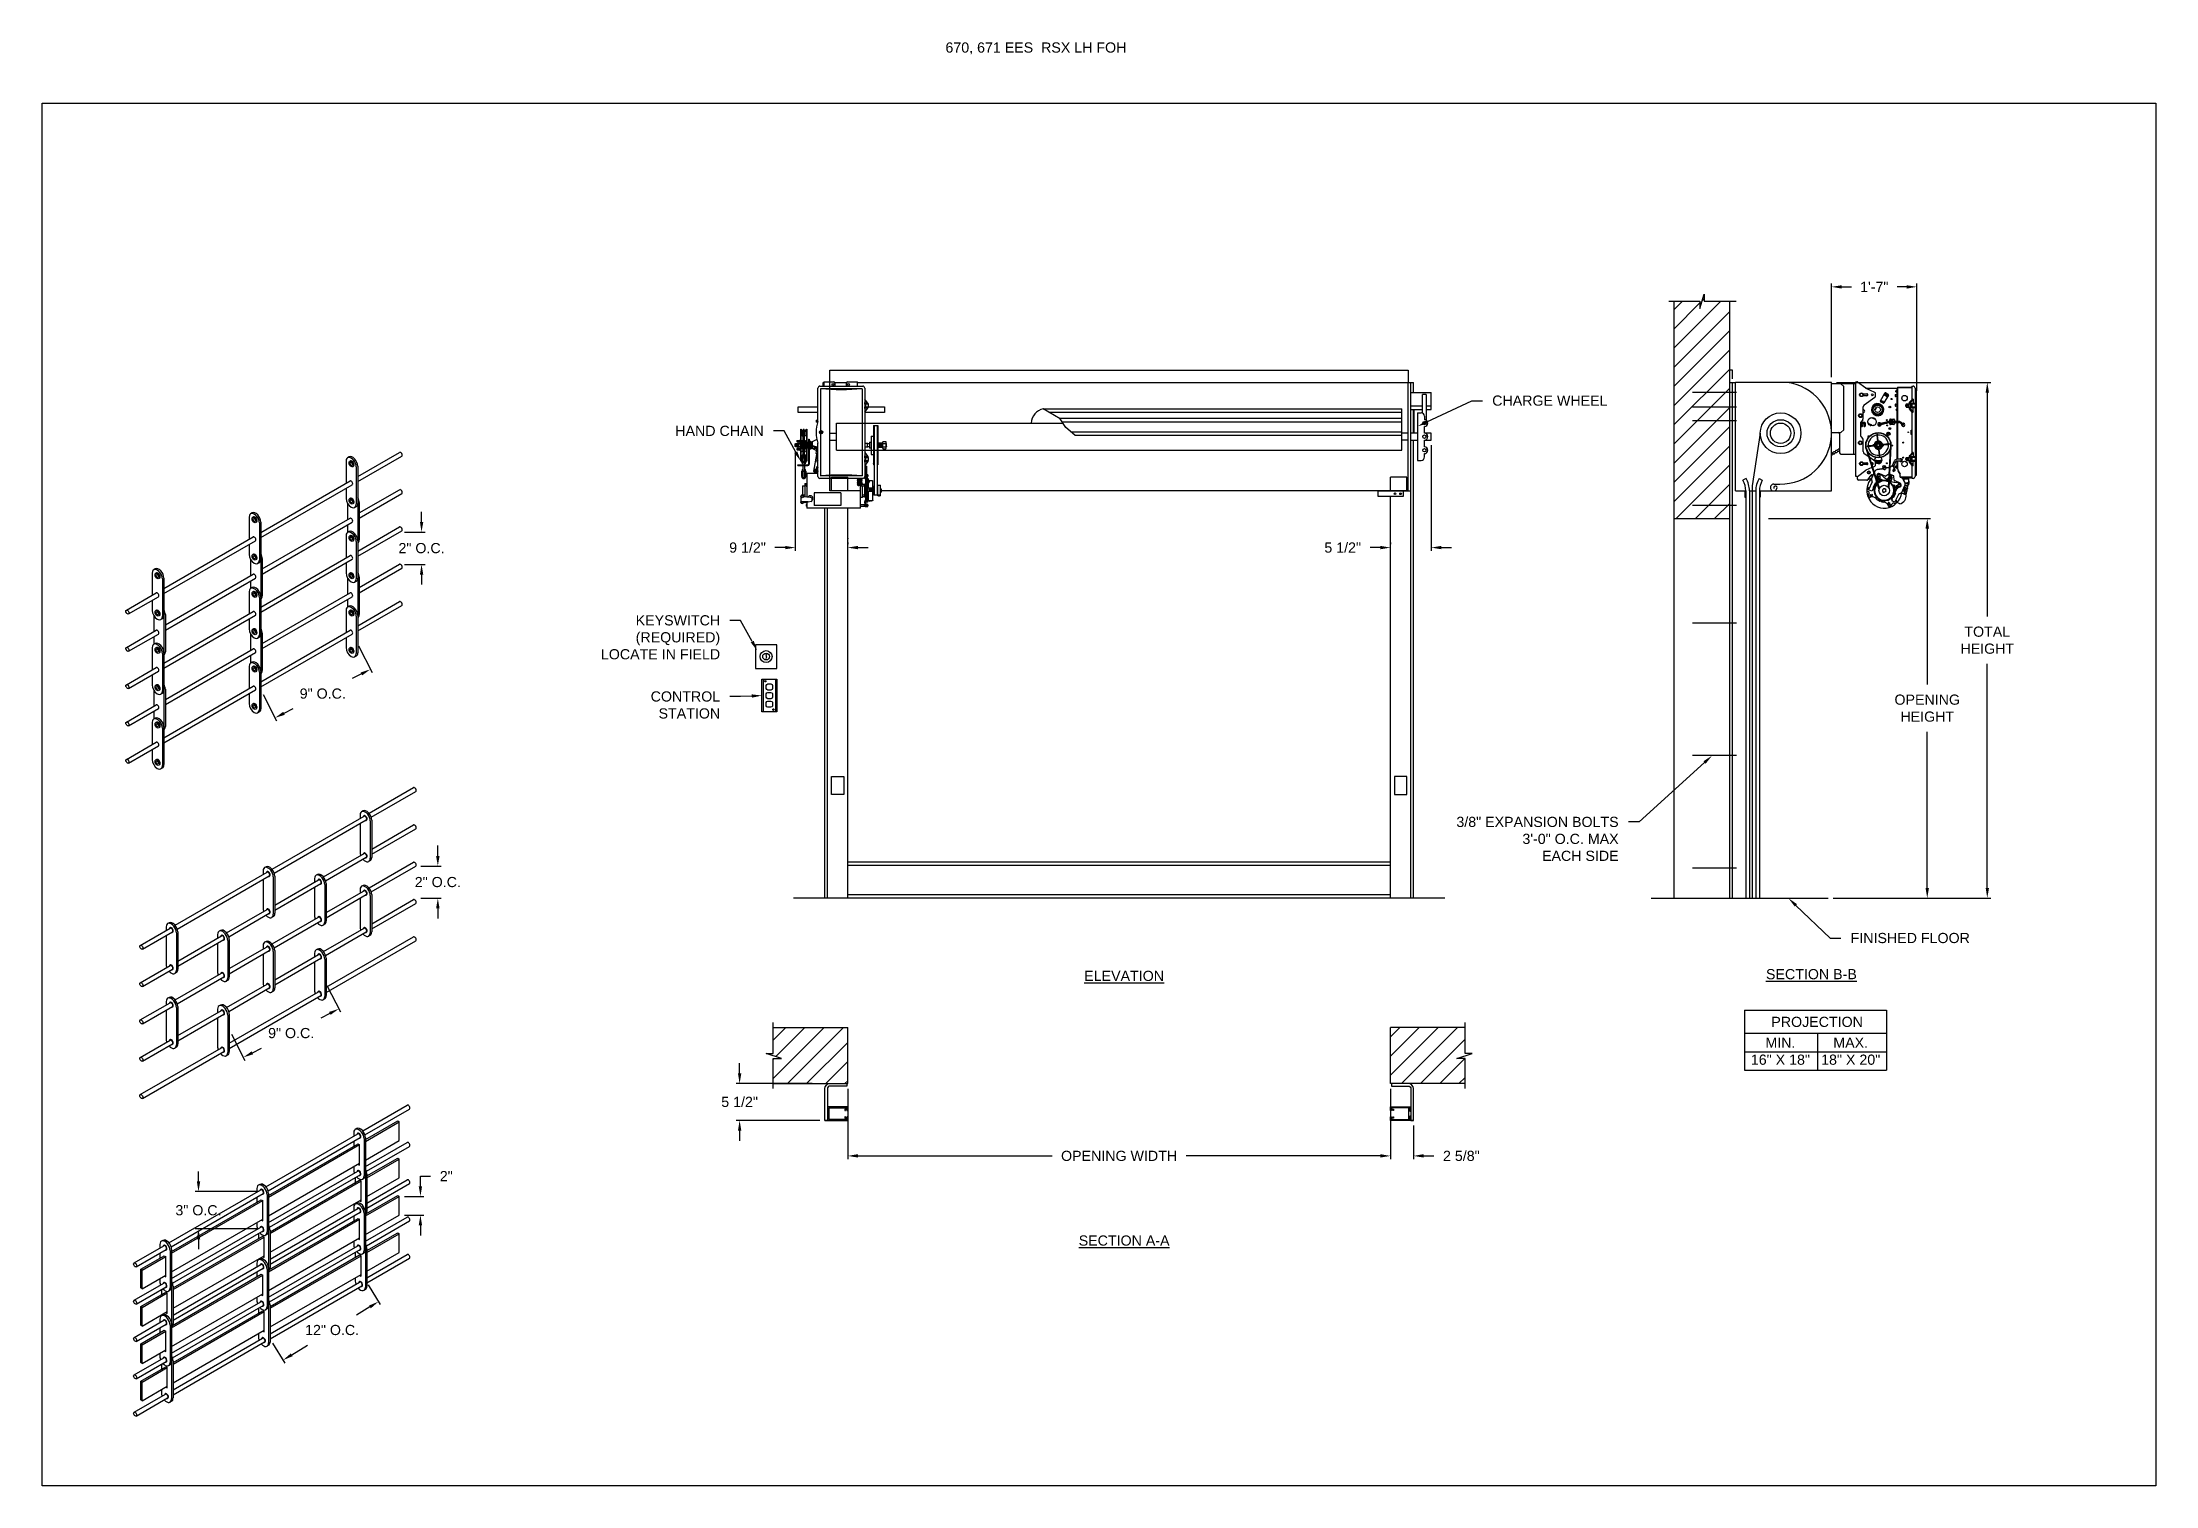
# Model space of a CAD drawing. Header units: inches. Extents: x 169.6 to 213.8, y 195 to 208.3.
# Drawn here: x 169.62 to 189.09, y 195.05 to 208.34 of the extents above; entities that cross this region are included whole.
import ezdxf
from ezdxf import colors
from ezdxf.entities.mleader import LeaderData, LeaderLine
from ezdxf.math import Vec2, Vec3

# ---------------------------------------------------------------- set-up
doc = ezdxf.new("R2010")
doc.units = ezdxf.units.IN
doc.header["$LTSCALE"] = 0.25
doc.header["$MEASUREMENT"] = 0
for name, color, linetype in [('ANNOTATIONS', 1, 'Continuous'), ('DETAILS', 4, 'Continuous'), ('MOTOR F.O.H. VERT - 18 HP', 7, 'Continuous'), ('RHX RH F.O.H.', 7, 'Continuous')]:
    doc.layers.add(name, color=color, linetype=linetype)
doc.styles.add('ARIAL', font='arial.ttf', dxfattribs={"height": 0.09375})
doc.dimstyles.new('STANDARD$0', dxfattribs={"dimtxt": 0.09375, "dimasz": 0.09375, "dimexe": 0.03125, "dimexo": 0.046875, "dimgap": 0.09, "dimtad": 0, "dimtih": 1, "dimtoh": 1, "dimdec": 4, "dimzin": 0, "dimdsep": 46, "dimtxsty": 'ARIAL', "dimcen": 0.09, "dimadec": 0, "dimazin": 0, "dimtfac": 1, "dimtdec": 4, "dimtofl": 0, "dimtmove": 0, "dimatfit": 1, "dimfxl": 1, "dimtolj": 1, "dimtzin": 0, "dimarcsym": 0})
pattern_1 = [(45, (-23.60049, 14.93024), (-0.08838835, 0.08838835), [])]

msp = doc.modelspace()

# ---------------------------------------------------------------- texts
at = {"layer": 'ANNOTATIONS', "insert": (177.94044, 208.34134), "char_height": 0.09375, "width": 4.6220629, "attachment_point": 1, "line_spacing_factor": 0.86134, "style": 'ARIAL'}
msp.add_mtext('670, 671 EES  RSX LH FOH', dxfattribs=at)
at = {"layer": 'ANNOTATIONS', "char_height": 0.09375, "attachment_point": 2, "style": 'ARIAL'}
for s, insert, width in [('{\\LELEVATION}', (179.58646, 199.79033), 3.0834986), ('{\\LSECTION B-B}', (185.91787, 199.80629), 1.3823677), ('{\\LSECTION A-A}', (179.58646, 197.3525), 1.3823677)]:
    msp.add_mtext(s, dxfattribs=dict(at, insert=insert, width=width))
for s, width, insert in [('PROJECTION ', 1.7594917, (185.97052, 199.36673)), ('MIN.\\P16" X 18" ', 0.6711642, (185.6324, 199.17474)), ('MAX.\\P18" X 20"', 0.6567117, (186.27983, 199.17474))]:
    msp.add_mtext_dynamic_manual_height_columns(s, width=width, gutter_width=1.36268, heights=[0], dxfattribs=dict(at, insert=insert))

# ---------------------------------------------------------------- blocks, each defined once
blk = doc.blocks.new('*D12')
at = {"layer": 'ANNOTATIONS', "color": 0, "lineweight": -2, "transparency": 16777216}
for p, q in [((177.04, 198.704), (177.04, 198.054)), ((182.04, 198.704), (182.04, 198.054)), ((177.134, 198.085), (178.924, 198.085)), ((181.947, 198.085), (180.157, 198.085))]:
    blk.add_line(p, q, dxfattribs=at)
at = {"layer": 'ANNOTATIONS', "color": 0, "transparency": 16777216}
for points in [[(177.134, 198.101), (177.134, 198.07), (177.04, 198.085)], [(181.947, 198.101), (181.947, 198.07), (182.04, 198.085)]]:
    blk.add_solid(points, dxfattribs=at)
at = {"layer": 'defpoints', "color": 0, "transparency": 16777216}
for p in [(177.04, 198.751), (182.04, 198.751), (182.04, 198.085)]:
    blk.add_point(p, dxfattribs=at)
at = {"layer": 'ANNOTATIONS', "color": 0, "transparency": 16777216, "insert": (179.54, 198.085), "char_height": 0.09375, "attachment_point": 5, "style": 'ARIAL'}
blk.add_mtext('\\A1;OPENING WIDTH', dxfattribs=at)
blk = doc.blocks.new('*D13')
at = {"layer": 'ANNOTATIONS', "color": 0, "lineweight": -2, "transparency": 16777216}
for p, q in [((185.523, 203.957), (187.016, 203.957)), ((186.985, 203.863), (186.985, 202.426)), ((186.985, 200.554), (186.985, 201.991)), ((186.119, 200.46), (187.016, 200.46))]:
    blk.add_line(p, q, dxfattribs=at)
at = {"layer": 'ANNOTATIONS', "color": 0, "transparency": 16777216}
for points in [[(186.969, 203.863), (187.001, 203.863), (186.985, 203.957)], [(186.969, 200.554), (187.001, 200.554), (186.985, 200.46)]]:
    blk.add_solid(points, dxfattribs=at)
at = {"layer": 'defpoints', "color": 0, "transparency": 16777216}
for p in [(185.476, 203.957), (186.072, 200.46), (186.985, 200.46)]:
    blk.add_point(p, dxfattribs=at)
at = {"layer": 'ANNOTATIONS', "color": 0, "transparency": 16777216, "insert": (186.985, 202.209), "char_height": 0.09375, "attachment_point": 5, "style": 'ARIAL'}
blk.add_mtext('\\A1;OPENING\\PHEIGHT', dxfattribs=at)
blk = doc.blocks.new('*D14')
at = {"layer": 'ANNOTATIONS', "color": 0, "lineweight": -2, "transparency": 16777216}
for p, q in [((176.557, 204.572), (176.557, 203.657)), ((176.464, 203.688), (176.37, 203.688)), ((177.04, 203.735), (177.04, 203.72)), ((177.134, 203.688), (177.228, 203.688))]:
    blk.add_line(p, q, dxfattribs=at)
at = {"layer": 'ANNOTATIONS', "color": 0, "transparency": 16777216}
for points in [[(176.464, 203.704), (176.464, 203.673), (176.557, 203.688)], [(177.134, 203.704), (177.134, 203.673), (177.04, 203.688)]]:
    blk.add_solid(points, dxfattribs=at)
at = {"layer": 'defpoints', "color": 0, "transparency": 16777216}
for p in [(176.557, 204.619), (176.557, 203.688), (177.04, 203.688)]:
    blk.add_point(p, dxfattribs=at)
at = {"layer": 'ANNOTATIONS', "color": 0, "transparency": 16777216, "insert": (176.117, 203.688), "char_height": 0.0938, "attachment_point": 5, "style": 'ARIAL'}
blk.add_mtext('\\A1;9 1/2"', dxfattribs=at)
blk = doc.blocks.new('*D15')
at = {"layer": 'ANNOTATIONS', "color": 0, "lineweight": -2, "transparency": 16777216}
for p, q in [((182.415, 204.632), (182.415, 203.657)), ((181.947, 203.688), (181.853, 203.688)), ((182.04, 203.735), (182.04, 203.72)), ((182.509, 203.688), (182.603, 203.688))]:
    blk.add_line(p, q, dxfattribs=at)
at = {"layer": 'ANNOTATIONS', "color": 0, "transparency": 16777216}
for points in [[(181.947, 203.704), (181.947, 203.673), (182.04, 203.688)], [(182.509, 203.704), (182.509, 203.673), (182.415, 203.688)]]:
    blk.add_solid(points, dxfattribs=at)
at = {"layer": 'defpoints', "color": 0, "transparency": 16777216}
for p in [(182.415, 204.679), (182.04, 203.688), (182.04, 203.688)]:
    blk.add_point(p, dxfattribs=at)
at = {"layer": 'ANNOTATIONS', "color": 0, "transparency": 16777216, "insert": (181.6, 203.688), "char_height": 0.0938, "attachment_point": 5, "style": 'ARIAL'}
blk.add_mtext('\\A1;5 1/2"', dxfattribs=at)
blk = doc.blocks.new('*D16')
at = {"layer": 'ANNOTATIONS', "color": 0, "lineweight": -2, "transparency": 16777216}
for p, q in [((182.04, 198.365), (182.04, 198.054)), ((182.251, 198.365), (182.251, 198.054)), ((181.947, 198.085), (181.853, 198.085)), ((182.345, 198.085), (182.439, 198.085))]:
    blk.add_line(p, q, dxfattribs=at)
at = {"layer": 'ANNOTATIONS', "color": 0, "transparency": 16777216}
for points in [[(181.947, 198.101), (181.947, 198.07), (182.04, 198.085)], [(182.345, 198.101), (182.345, 198.07), (182.251, 198.085)]]:
    blk.add_solid(points, dxfattribs=at)
at = {"layer": 'defpoints', "color": 0, "transparency": 16777216}
for p in [(182.04, 198.412), (182.251, 198.412), (182.251, 198.085)]:
    blk.add_point(p, dxfattribs=at)
at = {"layer": 'ANNOTATIONS', "color": 0, "transparency": 16777216, "insert": (182.693, 198.085), "char_height": 0.0938, "attachment_point": 5, "style": 'ARIAL'}
blk.add_mtext('\\A1;2 5/8"', dxfattribs=at)
blk = doc.blocks.new('*D17')
at = {"layer": 'ANNOTATIONS', "color": 0, "lineweight": -2, "transparency": 16777216}
for p, q in [((176.044, 198.845), (176.044, 198.939)), ((176.711, 198.751), (176.013, 198.751)), ((176.783, 198.412), (176.013, 198.412)), ((176.044, 198.318), (176.044, 198.224))]:
    blk.add_line(p, q, dxfattribs=at)
at = {"layer": 'ANNOTATIONS', "color": 0, "transparency": 16777216}
for points in [[(176.029, 198.845), (176.06, 198.845), (176.044, 198.751)], [(176.029, 198.318), (176.06, 198.318), (176.044, 198.412)]]:
    blk.add_solid(points, dxfattribs=at)
at = {"layer": 'defpoints', "color": 0, "transparency": 16777216}
for p in [(176.758, 198.751), (176.044, 198.412), (176.83, 198.412)]:
    blk.add_point(p, dxfattribs=at)
at = {"layer": 'ANNOTATIONS', "color": 0, "transparency": 16777216, "insert": (176.044, 198.582), "char_height": 0.0938, "attachment_point": 5, "style": 'ARIAL'}
blk.add_mtext('\\A1;5 1/2"', dxfattribs=at)
blk = doc.blocks.new('*D10')
at = {"layer": 'ANNOTATIONS', "color": 0, "lineweight": -2, "transparency": 16777216}
for p, q in [((186.15, 205.21), (187.57, 205.21)), ((187.538, 205.116), (187.538, 203.053)), ((187.538, 200.554), (187.538, 202.618)), ((186.119, 200.46), (187.57, 200.46))]:
    blk.add_line(p, q, dxfattribs=at)
at = {"layer": 'ANNOTATIONS', "color": 0, "transparency": 16777216}
for points in [[(187.523, 205.116), (187.554, 205.116), (187.538, 205.21)], [(187.523, 200.554), (187.554, 200.554), (187.538, 200.46)]]:
    blk.add_solid(points, dxfattribs=at)
at = {"layer": 'defpoints', "color": 0, "transparency": 16777216}
for p in [(186.103, 205.21), (186.072, 200.46), (187.538, 200.46)]:
    blk.add_point(p, dxfattribs=at)
at = {"layer": 'ANNOTATIONS', "color": 0, "transparency": 16777216, "insert": (187.538, 202.835), "char_height": 0.0938, "attachment_point": 5, "style": 'ARIAL'}
blk.add_mtext('\\A1;TOTAL\\PHEIGHT', dxfattribs=at)
blk = doc.blocks.new('*D11')
at = {"layer": 'ANNOTATIONS', "color": 0, "lineweight": -2, "transparency": 16777216}
for p, q in [((186.103, 205.257), (186.103, 206.121)), ((186.197, 206.09), (186.286, 206.09)), ((186.796, 206.09), (186.707, 206.09)), ((186.89, 205.133), (186.89, 206.121))]:
    blk.add_line(p, q, dxfattribs=at)
at = {"layer": 'ANNOTATIONS', "color": 0, "transparency": 16777216}
for points in [[(186.197, 206.105), (186.197, 206.074), (186.103, 206.09)], [(186.796, 206.105), (186.796, 206.074), (186.89, 206.09)]]:
    blk.add_solid(points, dxfattribs=at)
at = {"layer": 'defpoints', "color": 0, "transparency": 16777216}
for p in [(186.103, 206.09), (186.103, 205.21), (186.89, 205.086)]:
    blk.add_point(p, dxfattribs=at)
at = {"layer": 'ANNOTATIONS', "color": 0, "transparency": 16777216, "insert": (186.497, 206.09), "char_height": 0.0938, "attachment_point": 5, "style": 'ARIAL'}
blk.add_mtext('\\A1;1\'-7"', dxfattribs=at)
blk = doc.blocks.new('*D32')
at = {"layer": 'ANNOTATIONS', "color": 0, "lineweight": -2, "transparency": 16777216}
for p, q in [((172.534, 202.782), (172.658, 202.539)), ((172.56, 202.525), (172.476, 202.482)), ((171.655, 202.335), (171.778, 202.092)), ((171.847, 202.162), (171.931, 202.205))]:
    blk.add_line(p, q, dxfattribs=at)
at = {"layer": 'ANNOTATIONS', "color": 0, "transparency": 16777216}
for points in [[(172.553, 202.538), (172.567, 202.511), (172.643, 202.567)], [(171.84, 202.176), (171.854, 202.148), (171.764, 202.12)]]:
    blk.add_solid(points, dxfattribs=at)
at = {"layer": 'defpoints', "color": 0, "transparency": 16777216}
for p in [(172.513, 202.823), (172.643, 202.567), (171.633, 202.376)]:
    blk.add_point(p, dxfattribs=at)
at = {"layer": 'ANNOTATIONS', "color": 0, "transparency": 16777216, "insert": (172.204, 202.343), "char_height": 0.09375, "attachment_point": 5, "style": 'ARIAL'}
blk.add_mtext('\\A1;9" O.C.', dxfattribs=at)
blk = doc.blocks.new('*D33')
at = {"layer": 'ANNOTATIONS', "color": 0, "lineweight": -2, "transparency": 16777216}
for p, q in [((173.114, 203.925), (173.114, 204.019)), ((172.958, 203.831), (173.146, 203.831)), ((172.958, 203.534), (173.146, 203.534)), ((173.114, 203.44), (173.114, 203.347))]:
    blk.add_line(p, q, dxfattribs=at)
at = {"layer": 'ANNOTATIONS', "color": 0, "transparency": 16777216}
for points in [[(173.099, 203.925), (173.13, 203.925), (173.114, 203.831)], [(173.099, 203.44), (173.13, 203.44), (173.114, 203.534)]]:
    blk.add_solid(points, dxfattribs=at)
at = {"layer": 'defpoints', "color": 0, "transparency": 16777216}
for p in [(172.911, 203.831), (173.114, 203.831), (172.911, 203.534)]:
    blk.add_point(p, dxfattribs=at)
at = {"layer": 'ANNOTATIONS', "color": 0, "transparency": 16777216, "insert": (173.114, 203.683), "char_height": 0.09375, "attachment_point": 5, "style": 'ARIAL'}
blk.add_mtext('\\A1;2" O.C.', dxfattribs=at)
blk = doc.blocks.new('*D34')
at = {"layer": 'ANNOTATIONS', "color": 0, "lineweight": -2, "transparency": 16777216}
for p, q in [((172.243, 199.655), (172.367, 199.412)), ((172.269, 199.397), (172.185, 199.355)), ((171.364, 199.207), (171.487, 198.965)), ((171.556, 199.035), (171.64, 199.078))]:
    blk.add_line(p, q, dxfattribs=at)
at = {"layer": 'ANNOTATIONS', "color": 0, "transparency": 16777216}
for points in [[(172.262, 199.411), (172.276, 199.384), (172.352, 199.44)], [(171.549, 199.049), (171.563, 199.021), (171.473, 198.993)]]:
    blk.add_solid(points, dxfattribs=at)
at = {"layer": 'defpoints', "color": 0, "transparency": 16777216}
for p in [(172.222, 199.696), (172.352, 199.44), (171.342, 199.249)]:
    blk.add_point(p, dxfattribs=at)
at = {"layer": 'ANNOTATIONS', "color": 0, "transparency": 16777216, "insert": (171.913, 199.216), "char_height": 0.09375, "attachment_point": 5, "style": 'ARIAL'}
blk.add_mtext('\\A1;9" O.C.', dxfattribs=at)
blk = doc.blocks.new('*D35')
at = {"layer": 'ANNOTATIONS', "color": 0, "lineweight": -2, "transparency": 16777216}
for p, q in [((173.264, 200.849), (173.264, 200.943)), ((173.108, 200.755), (173.295, 200.755)), ((173.108, 200.458), (173.295, 200.458)), ((173.264, 200.364), (173.264, 200.271))]:
    blk.add_line(p, q, dxfattribs=at)
at = {"layer": 'ANNOTATIONS', "color": 0, "transparency": 16777216}
for points in [[(173.248, 200.849), (173.28, 200.849), (173.264, 200.755)], [(173.248, 200.364), (173.28, 200.364), (173.264, 200.458)]]:
    blk.add_solid(points, dxfattribs=at)
at = {"layer": 'defpoints', "color": 0, "transparency": 16777216}
for p in [(173.061, 200.755), (173.264, 200.755), (173.061, 200.458)]:
    blk.add_point(p, dxfattribs=at)
at = {"layer": 'ANNOTATIONS', "color": 0, "transparency": 16777216, "insert": (173.264, 200.607), "char_height": 0.09375, "attachment_point": 5, "style": 'ARIAL'}
blk.add_mtext('\\A1;2" O.C.', dxfattribs=at)
blk = doc.blocks.new('*D36')
at = {"layer": 'ANNOTATIONS', "color": 0, "lineweight": -2, "transparency": 16777216}
for p, q in [((172.622, 196.899), (172.734, 196.716)), ((172.638, 196.694), (172.516, 196.619)), ((171.742, 196.36), (171.855, 196.177)), ((171.918, 196.253), (172.064, 196.342))]:
    blk.add_line(p, q, dxfattribs=at)
at = {"layer": 'ANNOTATIONS', "color": 0, "transparency": 16777216}
for points in [[(172.63, 196.707), (172.646, 196.681), (172.718, 196.743)], [(171.91, 196.266), (171.926, 196.24), (171.838, 196.204)]]:
    blk.add_solid(points, dxfattribs=at)
at = {"layer": 'defpoints', "color": 0, "transparency": 16777216}
for p in [(172.598, 196.939), (172.718, 196.743), (171.718, 196.4)]:
    blk.add_point(p, dxfattribs=at)
at = {"layer": 'ANNOTATIONS', "color": 0, "transparency": 16777216, "insert": (172.29, 196.481), "char_height": 0.09375, "attachment_point": 5, "style": 'ARIAL'}
blk.add_mtext('\\A1;12" O.C.', dxfattribs=at)
blk = doc.blocks.new('*D37')
at = {"layer": 'ANNOTATIONS', "color": 0, "lineweight": -2, "transparency": 16777216}
for p, q in [((173.104, 197.806), (173.104, 197.899)), ((173.104, 197.899), (173.198, 197.899)), ((172.956, 197.712), (173.135, 197.712)), ((172.956, 197.54), (173.135, 197.54)), ((173.104, 197.446), (173.104, 197.352))]:
    blk.add_line(p, q, dxfattribs=at)
at = {"layer": 'ANNOTATIONS', "color": 0, "transparency": 16777216}
for points in [[(173.088, 197.806), (173.119, 197.806), (173.104, 197.712)], [(173.088, 197.446), (173.119, 197.446), (173.104, 197.54)]]:
    blk.add_solid(points, dxfattribs=at)
at = {"layer": 'defpoints', "color": 0, "transparency": 16777216}
for p in [(172.909, 197.712), (173.104, 197.712), (172.909, 197.54)]:
    blk.add_point(p, dxfattribs=at)
at = {"layer": 'ANNOTATIONS', "color": 0, "transparency": 16777216, "insert": (173.342, 197.899), "char_height": 0.0938, "attachment_point": 5, "style": 'ARIAL'}
blk.add_mtext('\\A1;2"', dxfattribs=at)
blk = doc.blocks.new('*D38')
at = {"layer": 'ANNOTATIONS', "color": 0, "lineweight": -2, "transparency": 16777216}
for p, q in [((171.059, 197.85), (171.059, 197.943)), ((171.614, 197.756), (171.028, 197.756)), ((171.614, 197.412), (171.028, 197.412)), ((171.059, 197.318), (171.059, 197.225))]:
    blk.add_line(p, q, dxfattribs=at)
at = {"layer": 'ANNOTATIONS', "color": 0, "transparency": 16777216}
for points in [[(171.044, 197.85), (171.075, 197.85), (171.059, 197.756)], [(171.044, 197.318), (171.075, 197.318), (171.059, 197.412)]]:
    blk.add_solid(points, dxfattribs=at)
at = {"layer": 'defpoints', "color": 0, "transparency": 16777216}
for p in [(171.661, 197.756), (171.059, 197.412), (171.661, 197.412)]:
    blk.add_point(p, dxfattribs=at)
at = {"layer": 'ANNOTATIONS', "color": 0, "transparency": 16777216, "insert": (171.059, 197.584), "char_height": 0.09375, "attachment_point": 5, "style": 'ARIAL'}
blk.add_mtext('\\A1;3" O.C.', dxfattribs=at)

# ---------------------------------------------------------------- dimensions: what is measured, and where the dimension line sits
at = {"layer": 'ANNOTATIONS'}
for base, p1, p2, angle, text, picture, middle, dimtype in [((186.10294, 206.08962), (186.89023, 205.08584), (186.10294, 205.21024), 180, '1\'-7"', '*D11', (186.49658, 206.08962), 160), ((187.53839, 200.46024), (186.10294, 205.21024), (186.07169, 200.46024), 90, 'TOTAL\\PHEIGHT', '*D10', (187.53839, 202.83524), 160), ((176.55727, 203.68837), (177.04044, 203.68837), (176.55727, 204.61899), 180, '9 1/2"', '*D14', (176.11666, 203.68837), 160), ((176.04449, 198.41179), (176.75836, 198.75136), (176.8295, 198.41179), 90, '5 1/2"', '*D17', (176.04449, 198.58158), 160), ((172.71789, 196.74301), (171.71801, 196.40033), (172.59762, 196.9393), 31.49751, '12" O.C.', '*D36', (172.28974, 196.48066), 161)]:
    dim = msp.add_linear_dim(base=base, p1=p1, p2=p2, angle=angle, text=text, dimstyle='STANDARD$0', dxfattribs=at)
    dim.commit()
    dim.dimension.update_dxf_attribs({"geometry": picture, "text_midpoint": middle, "dimtype": dimtype})
for base, p1, p2, angle, text, picture, middle in [((182.04044, 203.68842), (182.41544, 204.67899), (182.04044, 203.68842), 180, '5 1/2"', '*D15', (181.59984, 203.68842)), ((173.11448, 203.83141), (172.91134, 203.53418), (172.91134, 203.83141), 90, '2" O.C.', '*D33', (173.11448, 203.6828)), ((186.98506, 200.46024), (185.47567, 203.95688), (186.07169, 200.46024), 90, 'OPENING\\PHEIGHT', '*D13', (186.98506, 202.20856)), ((173.26391, 200.75548), (173.06078, 200.45824), (173.06078, 200.75548), 90, '2" O.C.', '*D35', (173.26391, 200.60686)), ((171.05938, 197.41201), (171.66084, 197.75576), (171.66084, 197.41201), 90, '3" O.C.', '*D38', (171.05938, 197.58389))]:
    dim = msp.add_linear_dim(base=base, p1=p1, p2=p2, angle=angle, text=text, dimstyle='STANDARD$0', dxfattribs=at)
    dim.commit()
    dim.dimension.update_dxf_attribs({"geometry": picture, "text_midpoint": middle})
for p1, p2, distance, text, picture, middle in [((171.63343, 202.37636), (172.51304, 202.82346), -0.28764, '9" O.C.', '*D32', (172.20356, 202.34349)), ((171.34242, 199.24923), (172.22203, 199.69633), -0.28764, '9" O.C.', '*D34', (171.91256, 199.21637)), ((172.9091, 197.53969), (172.9091, 197.71186), -0.19474, '2"', '*D37', (173.34226, 197.89936))]:
    dim = msp.add_aligned_dim(p1=p1, p2=p2, distance=distance, text=text, dimstyle='STANDARD$0', dxfattribs=at)
    dim.commit()
    dim.dimension.update_dxf_attribs({"geometry": picture, "text_midpoint": middle})
dim = msp.add_linear_dim(base=(182.04044, 198.08525), p1=(177.04044, 198.75136), p2=(182.04044, 198.75136), text='OPENING WIDTH', dimstyle='STANDARD$0', dxfattribs=at)
dim.commit()
dim.dimension.update_dxf_attribs({"geometry": '*D12', "text_midpoint": (179.54044, 198.08525)})
dim = msp.add_linear_dim(base=(182.25138, 198.08525), p1=(182.04044, 198.41179), p2=(182.25138, 198.41179), text='2 5/8"', dimstyle='STANDARD$0', dxfattribs=at)
dim.commit()
dim.dimension.update_dxf_attribs({"geometry": '*D16', "text_midpoint": (182.69278, 198.08525), "dimtype": 160})

# ---------------------------------------------------------------- hatches: boundary and pattern name
at = {"layer": 'MOTOR F.O.H. VERT - 18 HP'}
h = msp.add_hatch(dxfattribs=at)
h.set_pattern_fill('ANSI31', color=256, style=0)
h.set_pattern_definition([(45, (-23.60049, 15.48242), (-0.08838835, 0.08838835), [])])
h.paths.add_polyline_path([(185.16544, 205.22401), (185.16544, 205.9586), (184.92894, 205.9586), (184.92894, 206.02326), (184.89053, 205.8899), (184.89053, 205.9586), (184.64981, 205.9586), (184.64981, 205.4083)])
h.paths.add_polyline_path([(184.64981, 205.4083), (184.64981, 203.95688), (185.16544, 203.95688), (185.16544, 205.21024), (185.16544, 205.22401)])
h = msp.add_hatch(dxfattribs=at)
h.set_pattern_fill('ANSI31', color=256, style=0)
h.set_pattern_definition(pattern_1)
h.paths.add_polyline_path([(177.04044, 199.26699), (176.35294, 199.26699), (176.35294, 199.02978), (176.28883, 199.02978), (176.4309, 198.98288), (176.35294, 198.98288), (176.35294, 198.75136), (177.04044, 198.75136), (177.04044, 198.91386)])
h = msp.add_hatch(dxfattribs=at)
h.set_pattern_fill('ANSI31', color=256, style=0)
h.set_pattern_definition(pattern_1)
h.paths.add_polyline_path([(182.79204, 199.02978), (182.72794, 199.02978), (182.72794, 199.26699), (182.04044, 199.26699), (182.04044, 198.75136), (182.05861, 198.75136), (182.72794, 198.75136), (182.72794, 198.98288), (182.64997, 198.98288)])

# ---------------------------------------------------------------- linework, layer by layer
at = {"layer": 'ANNOTATIONS'}
for p, q in [((185.30183, 199.42616), (185.30183, 198.87479)), ((185.30183, 199.42616), (186.6096, 199.42616)), ((186.6096, 199.42616), (186.6096, 198.87479)), ((185.30183, 199.21469), (186.6096, 199.21469)), ((185.97468, 199.21469), (185.97468, 198.87479)), ((185.30183, 199.04474), (186.6096, 199.04474)), ((185.30183, 198.87479), (186.6096, 198.87479))]:
    msp.add_line(p, q, dxfattribs=at)
at = {"layer": 'defpoints'}
msp.add_lwpolyline([(189.08986, 195.04721), (169.61998, 195.04721), (169.61998, 207.78232), (189.08986, 207.78232)], close=True, dxfattribs=at)
at = {"layer": 'DETAILS'}
for p, q in [((172.41904, 204.48534), (172.41904, 204.2812)), ((172.44629, 204.52355), (172.43281, 204.51577)), ((172.45815, 204.48646), (172.45183, 204.48282)), ((172.48657, 204.43725), (172.48025, 204.43361)), ((172.52652, 204.34325), (172.91134, 204.56543)), ((172.52652, 204.29643), (172.93162, 204.53032)), ((172.52652, 204.43886), (172.52652, 204.09511)), ((171.63343, 203.82762), (172.4559, 204.30248)), ((171.63343, 203.78081), (172.47618, 204.26737)), ((172.51304, 204.43108), (172.51304, 204.08733)), ((172.41904, 204.23438), (172.41904, 204.14159)), ((172.43252, 204.09577), (172.43252, 203.94523)), ((172.45815, 204.14271), (172.45183, 204.13907)), ((172.48657, 204.0935), (172.48025, 204.08986)), ((172.51275, 204.06468), (172.49927, 204.0569)), ((172.52646, 204.09259), (172.52646, 203.75424)), ((172.53994, 204.00725), (172.91134, 204.22168)), ((172.53994, 203.96044), (172.93162, 204.18657)), ((172.53994, 204.10286), (172.53994, 203.75911)), ((171.52595, 203.96972), (171.52595, 203.76557)), ((171.5532, 204.00793), (171.53972, 204.00014)), ((171.56507, 203.97084), (171.55875, 203.96719)), ((171.59348, 203.92163), (171.58716, 203.91798)), ((171.61995, 203.91545), (171.61995, 203.5717)), ((171.63343, 203.92323), (171.63343, 203.57948)), ((171.64686, 203.49163), (172.4559, 203.95873)), ((171.64686, 203.44481), (172.47618, 203.92362)), ((172.43252, 203.89842), (172.43252, 203.8284)), ((172.52652, 203.65605), (172.91134, 203.87823)), ((170.74034, 203.312), (171.56282, 203.78686)), ((170.74034, 203.26518), (171.58309, 203.75174)), ((171.52595, 203.71876), (171.52595, 203.62597)), ((172.41904, 203.79814), (172.41904, 203.594)), ((172.44629, 203.83635), (172.43281, 203.82857)), ((172.45815, 203.79926), (172.45183, 203.79561)), ((172.48657, 203.75005), (172.48025, 203.74641)), ((172.51304, 203.74388), (172.51304, 203.40013)), ((172.52652, 203.60923), (172.93162, 203.84312)), ((172.52652, 203.75166), (172.52652, 203.40791)), ((170.66011, 203.4923), (170.64663, 203.48452)), ((171.53943, 203.58015), (171.53943, 203.42961)), ((171.56507, 203.62709), (171.55875, 203.62344)), ((171.59348, 203.57788), (171.58716, 203.57423)), ((171.61966, 203.54906), (171.60618, 203.54128)), ((171.63338, 203.57696), (171.63338, 203.23861)), ((171.63343, 203.14042), (172.4559, 203.61528)), ((171.63343, 203.09361), (172.47618, 203.58017)), ((171.64686, 203.58724), (171.64686, 203.24349)), ((172.41904, 203.54718), (172.41904, 203.45439)), ((172.53994, 203.31975), (172.91134, 203.53418)), ((172.53994, 203.27294), (172.93162, 203.49907)), ((170.39446, 203.1123), (170.66973, 203.27123)), ((170.63287, 203.45409), (170.63287, 203.24995)), ((170.67198, 203.45521), (170.66566, 203.45157)), ((170.70039, 203.406), (170.69407, 203.40236)), ((170.72686, 203.39983), (170.72686, 203.05608)), ((170.74034, 203.40761), (170.74034, 203.06386)), ((170.75377, 202.976), (171.56282, 203.44311)), ((170.75377, 202.92919), (171.58309, 203.40799)), ((171.52595, 203.28252), (171.52595, 203.07837)), ((171.53943, 203.38279), (171.53943, 203.31278)), ((171.5532, 203.32073), (171.53972, 203.31294)), ((171.56507, 203.28364), (171.55875, 203.27999)), ((171.64686, 202.80413), (172.4559, 203.27123)), ((172.43252, 203.40827), (172.43252, 203.25773)), ((172.45815, 203.45551), (172.45183, 203.45186)), ((172.48657, 203.4063), (172.48025, 203.40266)), ((172.51275, 203.37748), (172.49927, 203.3697)), ((172.52646, 203.40509), (172.52646, 203.06674)), ((172.53994, 203.41536), (172.53994, 203.07161)), ((170.41473, 203.07719), (170.69, 203.23612)), ((170.63287, 203.20313), (170.63287, 203.11034)), ((170.67198, 203.11146), (170.66566, 203.10782)), ((170.74034, 202.6248), (171.56282, 203.09966)), ((170.75377, 203.07161), (170.75377, 202.72786)), ((171.59348, 203.23443), (171.58716, 203.23078)), ((171.61995, 203.22825), (171.61995, 202.8845)), ((171.63343, 203.23603), (171.63343, 202.89228)), ((171.64686, 202.75731), (172.47618, 203.23612)), ((172.41904, 203.11034), (172.41904, 202.9062)), ((172.43252, 203.21092), (172.43252, 203.1409)), ((172.44629, 203.14855), (172.43281, 203.14077)), ((172.45815, 203.11146), (172.45183, 203.10782)), ((172.52652, 202.96825), (172.91134, 203.19043)), ((172.52652, 202.92143), (172.93162, 203.15532)), ((170.39446, 202.76855), (170.66973, 202.92748)), ((170.41473, 202.73344), (170.69, 202.89237)), ((170.64634, 203.06452), (170.64634, 202.91398)), ((170.70039, 203.06225), (170.69407, 203.05861)), ((170.72657, 203.03343), (170.71309, 203.02565)), ((170.74029, 203.06134), (170.74029, 202.72299)), ((170.74034, 202.57798), (171.58309, 203.06454)), ((171.52595, 203.03156), (171.52595, 202.93877)), ((171.53943, 202.89265), (171.53943, 202.74211)), ((171.56507, 202.93989), (171.55875, 202.93624)), ((171.59348, 202.89068), (171.58716, 202.88703)), ((171.63338, 202.88946), (171.63338, 202.55111)), ((171.63343, 202.45262), (172.4559, 202.92748)), ((171.63343, 202.40581), (172.47618, 202.89237)), ((171.64686, 202.89974), (171.64686, 202.55599)), ((172.48657, 203.06225), (172.48025, 203.05861)), ((172.51304, 203.05608), (172.51304, 202.71233)), ((172.52652, 203.06386), (172.52652, 202.72011)), ((170.63287, 202.76689), (170.63287, 202.56275)), ((170.64634, 202.86717), (170.64634, 202.79715)), ((170.66011, 202.8051), (170.64663, 202.79732)), ((170.67198, 202.76801), (170.66566, 202.76436)), ((170.70039, 202.7188), (170.69407, 202.71516)), ((170.72686, 202.71263), (170.72686, 202.36888)), ((170.74034, 202.72041), (170.74034, 202.37666)), ((170.75377, 202.2885), (171.56282, 202.75561)), ((170.75377, 202.24169), (171.58309, 202.72049)), ((171.53943, 202.69529), (171.53943, 202.62528)), ((171.61966, 202.86186), (171.60618, 202.85408)), ((172.41904, 202.85938), (172.41904, 202.76659)), ((172.45815, 202.76771), (172.45183, 202.76407)), ((172.48657, 202.7185), (172.48025, 202.71486)), ((172.51275, 202.68968), (172.49927, 202.6819)), ((170.39446, 202.4251), (170.66973, 202.58403)), ((170.41473, 202.38999), (170.69, 202.54892)), ((170.63287, 202.51593), (170.63287, 202.42314)), ((171.52595, 202.59472), (171.52595, 202.39057)), ((171.5532, 202.63293), (171.53972, 202.62514)), ((171.56507, 202.59584), (171.55875, 202.59219)), ((171.59348, 202.54663), (171.58716, 202.54298)), ((171.61995, 202.54045), (171.61995, 202.1967)), ((171.63343, 202.54823), (171.63343, 202.20448)), ((170.64634, 202.37702), (170.64634, 202.22648)), ((170.67198, 202.42426), (170.66566, 202.42061)), ((170.70039, 202.37505), (170.69407, 202.37141)), ((170.72657, 202.34623), (170.71309, 202.33845)), ((170.74029, 202.37384), (170.74029, 202.03549)), ((170.74034, 201.937), (171.56282, 202.41186)), ((170.74034, 201.89018), (171.58309, 202.37674)), ((170.75377, 202.38411), (170.75377, 202.04036)), ((171.52595, 202.34376), (171.52595, 202.25097)), ((170.39446, 202.08105), (170.66973, 202.23998)), ((170.41473, 202.04594), (170.69, 202.20487)), ((170.64634, 202.17967), (170.64634, 202.10965)), ((170.66011, 202.1173), (170.64663, 202.10952)), ((171.56507, 202.25209), (171.55875, 202.24844)), ((171.59348, 202.20288), (171.58716, 202.19923)), ((171.61966, 202.17406), (171.60618, 202.16628)), ((170.63287, 202.07909), (170.63287, 201.87495)), ((170.67198, 202.08021), (170.66566, 202.07657)), ((170.70039, 202.031), (170.69407, 202.02736)), ((170.72686, 202.02483), (170.72686, 201.68108)), ((170.74034, 202.03261), (170.74034, 201.68886)), ((170.39446, 201.7373), (170.66973, 201.89623)), ((170.41473, 201.70219), (170.69, 201.86112)), ((170.63287, 201.82813), (170.63287, 201.73534)), ((170.67198, 201.73646), (170.66566, 201.73282)), ((170.70039, 201.68725), (170.69407, 201.68361)), ((170.72657, 201.65843), (170.71309, 201.65065)), ((172.63031, 201.24096), (173.03982, 201.47739)), ((172.65019, 201.20562), (173.06009, 201.44228)), ((171.73722, 200.72534), (172.58438, 201.21444)), ((171.7571, 200.69), (172.60465, 201.17933)), ((172.54752, 201.22543), (172.54752, 201.19316)), ((172.54752, 201.14635), (172.54752, 200.88168)), ((172.57477, 201.26364), (172.56129, 201.25586)), ((172.64151, 201.17117), (172.64151, 200.82742)), ((172.65499, 201.17895), (172.65499, 200.8352)), ((172.65499, 200.91146), (173.03982, 201.13364)), ((172.65499, 200.86465), (173.06009, 201.09853)), ((171.68168, 200.74802), (171.6682, 200.74023)), ((172.21083, 200.65502), (172.58438, 200.87069)), ((172.23071, 200.61969), (172.60465, 200.83558)), ((172.64123, 200.80477), (172.62775, 200.79699)), ((172.63014, 200.55366), (173.03982, 200.79019)), ((172.6501, 200.51837), (173.06009, 200.75508)), ((170.84413, 200.20971), (171.69129, 200.69882)), ((170.86401, 200.17437), (171.71156, 200.66371)), ((171.65443, 200.70981), (171.65443, 200.67754)), ((171.65443, 200.63072), (171.65443, 200.36606)), ((171.74843, 200.65554), (171.74843, 200.31179)), ((171.76191, 200.66332), (171.76191, 200.31957)), ((171.76191, 200.39584), (172.1649, 200.62851)), ((171.76191, 200.34902), (172.18517, 200.5934)), ((172.12804, 200.6395), (172.12804, 200.60723)), ((172.12804, 200.56041), (172.12804, 200.29575)), ((172.15528, 200.6777), (172.1418, 200.66992)), ((172.22203, 200.58523), (172.22203, 200.24148)), ((172.23551, 200.59301), (172.23551, 200.24926)), ((172.57477, 200.57614), (172.56129, 200.56836)), ((171.31774, 200.1394), (171.69129, 200.35507)), ((172.23551, 200.32583), (172.58438, 200.52724)), ((172.23551, 200.27901), (172.60465, 200.49213)), ((172.54752, 200.53793), (172.54752, 200.50566)), ((172.54752, 200.45885), (172.54752, 200.19418)), ((172.64151, 200.48367), (172.64151, 200.13992)), ((172.65499, 200.49145), (172.65499, 200.1477)), ((172.65499, 200.22396), (173.03982, 200.44614)), ((172.65499, 200.17715), (173.06009, 200.41103)), ((170.52294, 200.02427), (170.7982, 200.18319)), ((170.76134, 200.19418), (170.76134, 200.16191)), ((170.78859, 200.23239), (170.77511, 200.22461)), ((171.2622, 200.16208), (171.24872, 200.1543)), ((171.33762, 200.10406), (171.71156, 200.31996)), ((171.74814, 200.28915), (171.73466, 200.28136)), ((171.73705, 200.03804), (172.16477, 200.28498)), ((171.75702, 200.00275), (172.18504, 200.24987)), ((172.22175, 200.21883), (172.20827, 200.21105)), ((172.21083, 199.96752), (172.58438, 200.18319)), ((170.54321, 199.98916), (170.81848, 200.14808)), ((170.76134, 200.1151), (170.76134, 199.85043)), ((170.85534, 200.13992), (170.85534, 199.79617)), ((170.86882, 200.1477), (170.86882, 199.80395)), ((170.86882, 199.88021), (171.27181, 200.11288)), ((170.86882, 199.8334), (171.29208, 200.07777)), ((171.23495, 200.12387), (171.23495, 200.0916)), ((171.23495, 200.04479), (171.23495, 199.78012)), ((171.32894, 200.0696), (171.32894, 199.72585)), ((171.34242, 200.07739), (171.34242, 199.73364)), ((171.34242, 199.8102), (171.69129, 200.01162)), ((171.34242, 199.76339), (171.71156, 199.97651)), ((171.65443, 200.02231), (171.65443, 199.99004)), ((171.68168, 200.06052), (171.6682, 200.05273)), ((171.74843, 199.96804), (171.74843, 199.62429)), ((171.76191, 199.97582), (171.76191, 199.63207)), ((172.15528, 199.9902), (172.1418, 199.98242)), ((172.23071, 199.93219), (172.60465, 200.14808)), ((172.23551, 199.63803), (173.03982, 200.10239)), ((172.23551, 199.59121), (173.06009, 200.06728)), ((172.64123, 200.11727), (172.62775, 200.10949)), ((170.52294, 199.68052), (170.7982, 199.83944)), ((170.54321, 199.64541), (170.81848, 199.80433)), ((170.85505, 199.77352), (170.84157, 199.76574)), ((170.84396, 199.52241), (171.27168, 199.76936)), ((171.65443, 199.94322), (171.65443, 199.67856)), ((171.76191, 199.70834), (172.1649, 199.94101)), ((171.76191, 199.66152), (172.18517, 199.9059)), ((172.12804, 199.952), (172.12804, 199.91973)), ((172.12804, 199.87291), (172.12804, 199.60825)), ((172.22203, 199.89773), (172.22203, 199.55398)), ((172.23551, 199.90551), (172.23551, 199.56176)), ((170.86393, 199.48712), (171.29195, 199.73425)), ((171.32866, 199.70321), (171.31518, 199.69543)), ((171.31774, 199.4519), (171.69129, 199.66757)), ((171.33762, 199.41656), (171.71156, 199.63246)), ((171.34242, 199.1224), (172.1649, 199.59726)), ((171.74814, 199.60165), (171.73466, 199.59386)), ((170.52294, 199.33707), (170.7982, 199.49599)), ((170.54321, 199.30196), (170.81848, 199.46088)), ((170.76134, 199.50668), (170.76134, 199.47441)), ((170.76134, 199.4276), (170.76134, 199.16293)), ((170.78859, 199.54489), (170.77511, 199.53711)), ((170.85534, 199.45242), (170.85534, 199.10867)), ((170.86882, 199.4602), (170.86882, 199.11645)), ((170.86882, 199.19271), (171.27181, 199.42538)), ((170.86882, 199.1459), (171.29208, 199.39027)), ((171.23495, 199.43637), (171.23495, 199.4041)), ((171.2622, 199.47458), (171.24872, 199.4668)), ((171.32894, 199.3821), (171.32894, 199.03835)), ((171.34242, 199.07559), (172.18517, 199.56215)), ((171.34242, 199.38989), (171.34242, 199.04614)), ((172.22175, 199.53133), (172.20827, 199.52355)), ((171.23495, 199.35729), (171.23495, 199.09262)), ((170.52294, 198.99302), (170.7982, 199.15194)), ((170.52294, 198.64927), (171.27181, 199.08163)), ((170.54321, 198.95791), (170.81848, 199.11683)), ((170.54321, 198.61416), (171.29208, 199.04652)), ((170.85505, 199.08602), (170.84157, 199.07824)), ((171.32866, 199.01571), (171.31518, 199.00793)), ((172.57288, 198.3157), (172.98239, 198.55214)), ((172.59276, 198.28037), (173.00266, 198.51703)), ((172.59757, 198.23624), (172.89434, 198.40758)), ((172.59757, 198.2192), (172.9091, 198.39906)), ((172.89434, 198.40758), (172.9091, 198.39906)), ((172.9091, 198.22719), (172.9091, 198.39906)), ((171.67979, 197.80008), (172.52695, 198.28919)), ((171.69967, 197.76474), (172.54722, 198.25408)), ((172.49009, 198.29877), (172.49009, 198.26791)), ((172.49009, 198.22109), (172.49009, 198.17419)), ((172.51734, 198.33697), (172.50386, 198.32919)), ((172.58409, 198.2445), (172.58409, 197.90075)), ((172.59757, 198.25228), (172.59757, 197.90853)), ((172.59757, 198.04733), (172.9091, 198.22719)), ((172.59757, 197.98621), (172.98239, 198.20839)), ((171.70448, 197.72061), (172.52971, 198.19706)), ((171.70448, 197.70499), (172.54263, 198.1889)), ((171.70448, 197.53311), (172.54385, 198.01773)), ((172.5291, 198.00921), (172.54385, 198.00069)), ((172.52971, 198.19706), (172.54385, 198.18819)), ((172.54385, 198.00069), (172.54385, 198.18819)), ((172.60588, 197.94419), (173.00266, 198.17328)), ((172.6111, 197.9003), (172.89434, 198.06383)), ((172.6111, 197.88326), (172.9091, 198.05531)), ((172.89434, 198.06383), (172.9091, 198.05531)), ((172.9091, 197.88344), (172.9091, 198.05531)), ((171.62425, 197.82276), (171.61077, 197.81498)), ((171.70448, 197.47058), (172.52695, 197.94544)), ((171.7132, 197.4288), (172.54722, 197.91033)), ((171.71801, 197.38467), (172.54263, 197.86077)), ((171.71801, 197.36905), (172.55616, 197.85296)), ((172.49009, 197.98669), (172.49009, 197.95502)), ((172.50362, 197.88515), (172.50362, 197.82262)), ((172.54263, 197.86077), (172.55739, 197.85225)), ((172.55739, 197.66475), (172.55739, 197.85225)), ((172.5838, 197.87811), (172.57032, 197.87032)), ((172.59757, 197.89249), (172.59762, 197.89252)), ((172.59762, 197.90856), (172.59762, 197.56481)), ((172.6111, 197.91634), (172.6111, 197.57259)), ((172.6111, 197.71139), (172.9091, 197.88344)), ((172.6111, 197.65057), (172.98239, 197.86494)), ((172.6111, 197.60375), (173.00266, 197.82983)), ((170.7867, 197.28445), (171.63386, 197.77356)), ((170.80658, 197.24912), (171.65414, 197.73845)), ((170.81139, 197.20499), (171.63723, 197.68179)), ((170.81139, 197.18936), (171.65077, 197.67398)), ((171.597, 197.78455), (171.597, 197.75228)), ((171.597, 197.70547), (171.597, 197.65856)), ((171.63723, 197.68179), (171.65077, 197.67398)), ((171.65077, 197.48648), (171.65077, 197.67398)), ((171.691, 197.73028), (171.691, 197.38653)), ((171.70448, 197.73807), (171.70448, 197.39432)), ((171.71801, 197.19717), (172.55739, 197.68179)), ((172.50362, 197.65075), (172.50362, 197.64156)), ((172.51734, 197.64947), (172.50386, 197.64169)), ((172.54263, 197.67327), (172.55739, 197.66475)), ((172.59757, 197.5317), (172.9091, 197.71156)), ((172.60803, 197.55508), (172.89434, 197.72038)), ((172.89434, 197.72038), (172.9091, 197.71186)), ((172.9091, 197.53969), (172.9091, 197.71156)), ((170.81139, 197.01749), (171.65077, 197.5021)), ((170.81139, 196.95496), (171.63386, 197.42981)), ((171.597, 197.47106), (171.597, 197.4408)), ((171.63723, 197.49429), (171.65077, 197.48648)), ((171.70448, 197.01749), (172.54385, 197.5021)), ((171.7141, 197.03897), (172.52971, 197.50986)), ((171.71801, 197.13494), (172.52695, 197.60199)), ((171.71801, 197.08813), (172.54722, 197.56688)), ((172.49009, 197.61127), (172.49009, 197.58071)), ((172.49009, 197.53389), (172.49009, 197.48699)), ((172.53032, 197.50991), (172.54385, 197.5021)), ((172.54385, 197.3146), (172.54385, 197.5021)), ((172.58409, 197.557), (172.58409, 197.21325)), ((172.59757, 197.56478), (172.59757, 197.22103)), ((172.59757, 197.35983), (172.9091, 197.53969)), ((172.59757, 197.29871), (172.98239, 197.52089)), ((172.60588, 197.25669), (173.00266, 197.48578)), ((170.46551, 197.09901), (170.74078, 197.25794)), ((170.70391, 197.26893), (170.70391, 197.23666)), ((170.73116, 197.30713), (170.71768, 197.29935)), ((170.82011, 196.91318), (171.65414, 197.3947)), ((170.82492, 196.86905), (171.65077, 197.34585)), ((170.82492, 196.85342), (171.6643, 197.33804)), ((171.61053, 197.36953), (171.61053, 197.32262)), ((171.65077, 197.34585), (171.6643, 197.33804)), ((171.6643, 197.15054), (171.6643, 197.33804)), ((171.69071, 197.36389), (171.67723, 197.35611)), ((171.70448, 197.37686), (171.70453, 197.37689)), ((171.70448, 196.84561), (172.54385, 197.33023)), ((171.70448, 196.78308), (172.52695, 197.25794)), ((171.70453, 197.39435), (171.70453, 197.0506)), ((171.71801, 197.40213), (171.71801, 197.05838)), ((172.49009, 197.29919), (172.49009, 197.26752)), ((172.53032, 197.32241), (172.54385, 197.3146)), ((172.6111, 197.2131), (172.89434, 197.37663)), ((172.6111, 197.19576), (172.9091, 197.36781)), ((172.89434, 197.37663), (172.9091, 197.36811)), ((172.9091, 197.19594), (172.9091, 197.36781)), ((170.48578, 197.0639), (170.76105, 197.22283)), ((170.52764, 197.04116), (170.74415, 197.16616)), ((170.52764, 196.86929), (170.52764, 197.04116)), ((170.54117, 197.03335), (170.52764, 197.04116)), ((170.54117, 197.03335), (170.75768, 197.15835)), ((170.70391, 197.18984), (170.70391, 197.14294)), ((170.74415, 197.16616), (170.75768, 197.15835)), ((170.75768, 196.97085), (170.75768, 197.15835)), ((170.79791, 197.21466), (170.79791, 196.87091)), ((170.81139, 197.22244), (170.81139, 196.87869)), ((170.82492, 196.68155), (171.6643, 197.16616)), ((170.82492, 196.61932), (171.63386, 197.08636)), ((170.82492, 196.5725), (171.65414, 197.05125)), ((171.597, 197.09705), (171.597, 197.06478)), ((171.61053, 197.13512), (171.61053, 197.12734)), ((171.62425, 197.13526), (171.61077, 197.12748)), ((171.65077, 197.15835), (171.6643, 197.15054)), ((171.691, 197.04278), (171.691, 196.69903)), ((171.70448, 197.05057), (171.70448, 196.70682)), ((171.7132, 196.7413), (172.54722, 197.22283)), ((171.71801, 196.69747), (172.54359, 197.17413)), ((171.71801, 196.68155), (172.55739, 197.16616)), ((172.50362, 197.19765), (172.50362, 197.15105)), ((172.54359, 197.17413), (172.55739, 197.16616)), ((172.55739, 196.97866), (172.55739, 197.16616)), ((172.5838, 197.19061), (172.57032, 197.18282)), ((172.59757, 197.20529), (172.59762, 197.20532)), ((172.59762, 197.22106), (172.59762, 196.87731)), ((172.6111, 197.22884), (172.6111, 196.88509)), ((172.6111, 197.02389), (172.9091, 197.19594)), ((172.6111, 196.96277), (172.98239, 197.17714)), ((172.6111, 196.91595), (173.00266, 197.14203)), ((170.46551, 196.75526), (170.74078, 196.91419)), ((170.48578, 196.72015), (170.76105, 196.87908)), ((170.54117, 196.86148), (170.52764, 196.86929)), ((170.54117, 196.86148), (170.54117, 197.03335)), ((170.54117, 196.86148), (170.75768, 196.98648)), ((170.70391, 196.95544), (170.70391, 196.92518)), ((170.71745, 196.8539), (170.71745, 196.807)), ((170.74415, 196.97866), (170.75768, 196.97085)), ((170.79762, 196.84827), (170.78414, 196.84048)), ((170.81139, 196.50186), (171.65077, 196.98648)), ((170.81139, 196.86124), (170.81144, 196.86127)), ((170.81144, 196.87872), (170.81144, 196.53497)), ((170.82101, 196.52334), (171.63723, 196.99459)), ((170.82492, 196.8865), (170.82492, 196.54275)), ((171.597, 197.01797), (171.597, 196.97136)), ((171.63723, 196.99459), (171.65077, 196.98678)), ((171.65077, 196.79928), (171.65077, 196.98678)), ((171.71801, 196.50967), (172.55739, 196.99429)), ((171.71801, 196.44714), (172.54334, 196.92365)), ((171.71801, 196.40033), (172.56361, 196.88854)), ((172.50362, 196.96325), (172.50362, 196.93158)), ((172.54385, 196.98648), (172.55739, 196.97866)), ((172.59733, 196.85467), (172.58385, 196.84689)), ((170.52764, 196.69741), (170.75768, 196.83023)), ((170.52764, 196.52554), (170.52764, 196.69741)), ((170.54117, 196.6896), (170.52764, 196.69741)), ((170.54117, 196.6896), (170.77121, 196.82241)), ((170.54117, 196.51773), (170.54117, 196.6896)), ((170.54117, 196.51773), (170.77121, 196.65054)), ((170.75768, 196.83023), (170.77121, 196.82241)), ((170.77121, 196.63491), (170.77121, 196.82241)), ((170.81139, 196.32999), (171.65077, 196.8146)), ((170.81139, 196.26746), (171.63386, 196.74231)), ((170.82011, 196.22568), (171.65414, 196.7072)), ((170.82492, 196.18185), (171.65077, 196.65865)), ((170.82492, 196.16592), (171.6643, 196.65054)), ((171.597, 196.78386), (171.597, 196.7533)), ((171.61053, 196.68203), (171.61053, 196.63542)), ((171.63723, 196.80709), (171.65077, 196.79928)), ((171.65077, 196.65865), (171.6643, 196.65084)), ((171.6643, 196.46334), (171.6643, 196.65084)), ((171.69071, 196.67639), (171.67723, 196.66861)), ((171.70448, 196.68966), (171.70453, 196.68969)), ((171.70453, 196.70685), (171.70453, 196.3631)), ((171.71801, 196.71463), (171.71801, 196.37088)), ((170.46551, 196.41181), (170.74078, 196.57074)), ((170.48578, 196.3767), (170.76105, 196.53563)), ((170.54117, 196.51773), (170.52764, 196.52554)), ((170.52764, 196.35396), (170.74415, 196.47896)), ((170.54117, 196.34615), (170.75768, 196.47115)), ((170.70391, 196.58143), (170.70391, 196.54916)), ((170.70391, 196.50234), (170.70391, 196.45574)), ((170.71745, 196.6195), (170.71745, 196.61171)), ((170.73116, 196.61963), (170.71768, 196.61185)), ((170.74415, 196.47896), (170.75768, 196.47115)), ((170.75768, 196.64273), (170.77121, 196.63491)), ((170.75768, 196.28365), (170.75768, 196.47115)), ((170.79791, 196.52716), (170.79791, 196.18341)), ((170.81139, 196.53494), (170.81139, 196.19119)), ((170.82492, 195.99405), (171.6643, 196.47866)), ((171.65077, 196.47115), (171.6643, 196.46334)), ((170.52764, 196.18209), (170.52764, 196.35396)), ((170.54117, 196.34615), (170.52764, 196.35396)), ((170.54117, 196.17428), (170.54117, 196.34615)), ((170.54117, 196.17428), (170.75768, 196.29928)), ((170.70391, 196.26824), (170.70391, 196.23768)), ((170.74415, 196.29146), (170.75768, 196.28365)), ((170.82492, 195.93152), (171.6474, 196.40638)), ((170.82492, 195.8847), (171.66767, 196.37126)), ((171.61053, 196.44792), (171.61053, 196.41736)), ((171.70424, 196.34045), (171.69076, 196.33267)), ((170.46551, 196.06776), (170.74078, 196.22669)), ((170.48578, 196.03265), (170.76105, 196.19158)), ((170.54117, 196.17428), (170.52764, 196.18209)), ((170.52764, 196.01021), (170.75768, 196.14303)), ((170.54117, 196.0024), (170.77121, 196.13521)), ((170.71745, 196.1664), (170.71745, 196.1198)), ((170.75768, 196.14303), (170.77121, 196.13521)), ((170.77121, 195.94771), (170.77121, 196.13521)), ((170.79762, 196.16077), (170.78414, 196.15298)), ((170.81139, 196.17404), (170.81144, 196.17407)), ((170.81144, 196.19122), (170.81144, 195.84747)), ((170.82492, 196.199), (170.82492, 195.85525)), ((170.46551, 195.72401), (170.75431, 195.89075)), ((170.52764, 195.83834), (170.52764, 196.01021)), ((170.54117, 196.0024), (170.52764, 196.01021)), ((170.54117, 195.83053), (170.54117, 196.0024)), ((170.54117, 195.83053), (170.77121, 195.96334)), ((170.71745, 195.9323), (170.71745, 195.90174)), ((170.75768, 195.95553), (170.77121, 195.94771)), ((170.48578, 195.6889), (170.77458, 195.85564)), ((170.54117, 195.83053), (170.52764, 195.83834)), ((170.81115, 195.82483), (170.79767, 195.81705))]:
    msp.add_line(p, q, dxfattribs=at)
for centre, major_axis, start_param, end_param in [((172.46604, 204.45821), (0.03323, -0.05756), 0.78539816, 3.92699082), ((172.47952, 204.46599), (0.03323, -0.05756), 0.78539816, 3.14159265), ((172.47236, 204.46186), (0.01421, -0.0246), 0, 3.14159265), ((172.92148, 204.54787), (0.01014, -0.01756), 0, 3.14159265), ((172.46604, 204.28493), (0.01014, -0.01756), 0, 3.14159265), ((172.46604, 204.11446), (0.03323, -0.05756), 3.92699082, 7.06858347), ((172.47236, 204.11811), (0.01421, -0.0246), 0, 3.14159265), ((172.47952, 204.12224), (0.03323, -0.05756), 6.28318531, 7.06858347), ((172.49295, 204.13), (0.03323, -0.05756), 0.78539816, 1.56059154), ((172.92148, 204.20412), (0.01014, -0.01756), 0, 3.14159265), ((171.57295, 203.94259), (0.03323, -0.05756), 0.78539816, 3.92699082), ((171.58643, 203.95037), (0.03323, -0.05756), 0.78539816, 3.14159265), ((171.57927, 203.94623), (0.01421, -0.0246), 0, 3.14159265), ((172.46604, 203.94118), (0.01014, -0.01756), 0, 3.14159265), ((172.92148, 203.86067), (0.01014, -0.01756), 0, 3.14159265), ((171.57295, 203.7693), (0.01014, -0.01756), 0, 3.14159265), ((172.46604, 203.77101), (0.03323, -0.05756), 0.78539816, 3.92699082), ((172.47952, 203.77879), (0.03323, -0.05756), 0.78539816, 3.14159265), ((172.47236, 203.77466), (0.01421, -0.0246), 0, 3.14159265), ((172.49295, 203.78625), (0.03323, -0.05756), 6.2933901, 7.06858347), ((170.67986, 203.42696), (0.03323, -0.05756), 0.78539816, 3.92699082), ((170.69334, 203.43474), (0.03323, -0.05756), 0.78539816, 3.14159265), ((171.57295, 203.59884), (0.03323, -0.05756), 3.92699082, 7.06858347), ((171.57927, 203.60248), (0.01421, -0.0246), 0, 3.14159265), ((171.58643, 203.60662), (0.03323, -0.05756), 6.28318531, 7.06858347), ((171.59986, 203.61437), (0.03323, -0.05756), 0.78539816, 1.56059154), ((172.46604, 203.59773), (0.01014, -0.01756), 0, 3.14159265), ((172.49295, 203.4425), (0.03323, -0.05756), 0.78539816, 1.56059154), ((172.92148, 203.51662), (0.01014, -0.01756), 0, 3.14159265), ((170.67986, 203.25368), (0.01014, -0.01756), 0, 3.14159265), ((170.68618, 203.43061), (0.01421, -0.0246), 0, 3.14159265), ((171.57295, 203.25539), (0.03323, -0.05756), 0.78539816, 3.92699082), ((171.58643, 203.26317), (0.03323, -0.05756), 0.78539816, 3.14159265), ((171.57295, 203.42555), (0.01014, -0.01756), 0, 3.14159265), ((171.57927, 203.25903), (0.01421, -0.0246), 0, 3.14159265), ((172.46604, 203.42726), (0.03323, -0.05756), 3.92699082, 7.06858347), ((172.46604, 203.25368), (0.01014, -0.01756), 0, 3.14159265), ((172.47236, 203.43091), (0.01421, -0.0246), 0, 3.14159265), ((172.47952, 203.43504), (0.03323, -0.05756), 6.28318531, 7.06858347), ((170.67986, 203.08321), (0.03323, -0.05756), 3.92699082, 7.06858347), ((170.68618, 203.08686), (0.01421, -0.0246), 0, 3.14159265), ((170.70677, 203.09875), (0.03323, -0.05756), 0.78539816, 1.56059154), ((171.57295, 203.0821), (0.01014, -0.01756), 0, 3.14159265), ((171.59986, 203.27062), (0.03323, -0.05756), 6.2933901, 7.06858347), ((172.46604, 203.08321), (0.03323, -0.05756), 0.78539816, 3.92699082), ((172.47952, 203.09099), (0.03323, -0.05756), 0.78539816, 3.14159265), ((172.47236, 203.08686), (0.01421, -0.0246), 0, 3.14159265), ((172.49295, 203.09875), (0.03323, -0.05756), 6.2933901, 7.06858347), ((172.92148, 203.17287), (0.01014, -0.01756), 0, 3.14159265), ((170.67986, 202.90993), (0.01014, -0.01756), 0, 3.14159265), ((170.69334, 203.09099), (0.03323, -0.05756), 6.28318531, 7.06858347), ((171.57295, 202.91164), (0.03323, -0.05756), 3.92699082, 7.06858347), ((171.57927, 202.91528), (0.01421, -0.0246), 0, 3.14159265), ((171.58643, 202.91942), (0.03323, -0.05756), 6.28318531, 7.06858347), ((171.59986, 202.92687), (0.03323, -0.05756), 0.78539816, 1.56059154), ((172.46604, 202.90993), (0.01014, -0.01756), 0, 3.14159265), ((170.67986, 202.73976), (0.03323, -0.05756), 0.78539816, 3.92699082), ((170.69334, 202.74754), (0.03323, -0.05756), 0.78539816, 3.14159265), ((170.68618, 202.74341), (0.01421, -0.0246), 0, 3.14159265), ((170.70677, 202.755), (0.03323, -0.05756), 6.2933901, 7.06858347), ((171.57295, 202.73805), (0.01014, -0.01756), 0, 3.14159265), ((172.46604, 202.73946), (0.03323, -0.05756), 3.92699082, 7.06858347), ((172.47236, 202.74311), (0.01421, -0.0246), 0, 3.14159265), ((172.47952, 202.74724), (0.03323, -0.05756), 6.28318531, 7.06858347), ((170.67986, 202.56648), (0.01014, -0.01756), 0, 3.14159265), ((171.57295, 202.56759), (0.03323, -0.05756), 0.78539816, 3.92699082), ((171.58643, 202.57537), (0.03323, -0.05756), 0.78539816, 3.14159265), ((171.57927, 202.57123), (0.01421, -0.0246), 0, 3.14159265), ((171.59986, 202.58312), (0.03323, -0.05756), 6.2933901, 7.06858347), ((170.67986, 202.39601), (0.03323, -0.05756), 3.92699082, 7.06858347), ((170.68618, 202.39966), (0.01421, -0.0246), 0, 3.14159265), ((170.69334, 202.40379), (0.03323, -0.05756), 6.28318531, 7.06858347), ((170.70677, 202.41125), (0.03323, -0.05756), 0.78539816, 1.56059154), ((171.57295, 202.3943), (0.01014, -0.01756), 0, 3.14159265), ((170.67986, 202.05196), (0.03323, -0.05756), 0.78539816, 3.92699082), ((170.69334, 202.05974), (0.03323, -0.05756), 0.78539816, 3.14159265), ((170.67986, 202.22243), (0.01014, -0.01756), 0, 3.14159265), ((171.57295, 202.22384), (0.03323, -0.05756), 3.92699082, 7.06858347), ((171.57927, 202.22748), (0.01421, -0.0246), 0, 3.14159265), ((171.58643, 202.23162), (0.03323, -0.05756), 6.28318531, 7.06858347), ((170.68618, 202.05561), (0.01421, -0.0246), 0, 3.14159265), ((170.70677, 202.0675), (0.03323, -0.05756), 6.2933901, 7.06858347), ((170.67986, 201.70821), (0.03323, -0.05756), 3.92699082, 7.06858347), ((170.67986, 201.87868), (0.01014, -0.01756), 0, 3.14159265), ((170.68618, 201.71186), (0.01421, -0.0246), 0, 3.14159265), ((170.69334, 201.71599), (0.03323, -0.05756), 6.28318531, 7.06858347), ((173.04996, 201.45984), (0.01014, -0.01756), 0, 3.14159265), ((172.59452, 201.1983), (0.03323, -0.05756), 0.78539816, 3.92699082), ((172.608, 201.20608), (0.03323, -0.05756), 0.78539816, 3.14159265), ((172.59452, 201.19689), (0.01014, -0.01756), 0, 3.14159265), ((173.04996, 201.11609), (0.01014, -0.01756), 0, 3.14159265), ((171.70143, 200.68267), (0.03323, -0.05756), 0.78539816, 3.92699082), ((171.71491, 200.69046), (0.03323, -0.05756), 0.78539816, 3.14159265), ((172.59452, 200.85455), (0.03323, -0.05756), 3.92699082, 4.42168201), ((172.59452, 200.85455), (0.03323, -0.05756), 5.04167821, 7.06858347), ((172.59452, 200.85314), (0.01014, -0.01756), 0, 3.14159265), ((172.608, 200.86233), (0.03323, -0.05756), 6.28318531, 7.06858347), ((173.04996, 200.77264), (0.01014, -0.01756), 0, 3.14159265), ((171.70143, 200.68126), (0.01014, -0.01756), 0, 3.14159265), ((172.17504, 200.61236), (0.03323, -0.05756), 0.78539816, 3.92699082), ((172.18852, 200.62014), (0.03323, -0.05756), 0.78539816, 3.14159265), ((172.17504, 200.61095), (0.01014, -0.01756), 0, 3.14159265), ((172.59452, 200.5108), (0.03323, -0.05756), 0.78539816, 3.92699082), ((172.608, 200.51858), (0.03323, -0.05756), 0.78539816, 3.14159265), ((171.70143, 200.33892), (0.03323, -0.05756), 3.92699082, 4.42168201), ((171.70143, 200.33751), (0.01014, -0.01756), 0, 3.14159265), ((172.59452, 200.50939), (0.01014, -0.01756), 0, 3.14159265), ((173.04996, 200.42859), (0.01014, -0.01756), 0, 3.14159265), ((170.80834, 200.16705), (0.03323, -0.05756), 0.78539816, 3.92699082), ((170.82182, 200.17483), (0.03323, -0.05756), 0.78539816, 3.14159265), ((170.80834, 200.16564), (0.01014, -0.01756), 0, 3.14159265), ((171.28195, 200.09674), (0.03323, -0.05756), 0.78539816, 3.92699082), ((171.29543, 200.10452), (0.03323, -0.05756), 0.78539816, 3.14159265), ((171.70143, 200.33892), (0.03323, -0.05756), 5.04167821, 7.06858347), ((171.71491, 200.34671), (0.03323, -0.05756), 6.28318531, 7.06858347), ((172.17504, 200.26861), (0.03323, -0.05756), 3.92699082, 4.42168201), ((172.17504, 200.26861), (0.03323, -0.05756), 5.04167821, 7.06858347), ((172.17491, 200.26743), (0.01014, -0.01756), 0, 3.14159265), ((172.18852, 200.27639), (0.03323, -0.05756), 6.28318531, 7.06858347), ((172.59452, 200.16705), (0.03323, -0.05756), 3.92699082, 4.42168201), ((172.59452, 200.16564), (0.01014, -0.01756), 0, 3.14159265), ((171.28195, 200.09533), (0.01014, -0.01756), 0, 3.14159265), ((171.70143, 199.99517), (0.03323, -0.05756), 0.78539816, 3.92699082), ((171.71491, 200.00296), (0.03323, -0.05756), 0.78539816, 3.14159265), ((171.70143, 199.99376), (0.01014, -0.01756), 0, 3.14159265), ((172.17504, 199.92486), (0.03323, -0.05756), 0.78539816, 3.92699082), ((172.18852, 199.93264), (0.03323, -0.05756), 0.78539816, 3.14159265), ((172.59452, 200.16705), (0.03323, -0.05756), 5.04167821, 7.06858347), ((172.608, 200.17483), (0.03323, -0.05756), 6.28318531, 7.06858347), ((173.04996, 200.08484), (0.01014, -0.01756), 0, 3.14159265), ((170.80834, 199.8233), (0.03323, -0.05756), 3.92699082, 4.42168201), ((170.80834, 199.8233), (0.03323, -0.05756), 5.04167821, 7.06858347), ((170.80834, 199.82189), (0.01014, -0.01756), 0, 3.14159265), ((170.82182, 199.83108), (0.03323, -0.05756), 6.28318531, 7.06858347), ((171.28195, 199.75299), (0.03323, -0.05756), 3.92699082, 4.42168201), ((171.28182, 199.7518), (0.01014, -0.01756), 0, 3.14159265), ((172.17504, 199.92345), (0.01014, -0.01756), 0, 3.14159265), ((171.28195, 199.75299), (0.03323, -0.05756), 5.04167821, 7.06858347), ((171.29543, 199.76077), (0.03323, -0.05756), 6.28318531, 7.06858347), ((171.70143, 199.65142), (0.03323, -0.05756), 3.92699082, 4.42168201), ((171.70143, 199.65142), (0.03323, -0.05756), 5.04167821, 7.06858347), ((171.70143, 199.65001), (0.01014, -0.01756), 0, 3.14159265), ((171.71491, 199.65921), (0.03323, -0.05756), 6.28318531, 7.06858347), ((172.17504, 199.58111), (0.03323, -0.05756), 3.92699082, 4.42168201), ((172.17504, 199.5797), (0.01014, -0.01756), 0, 3.14159265), ((170.80834, 199.47955), (0.03323, -0.05756), 0.78539816, 3.92699082), ((170.82182, 199.48733), (0.03323, -0.05756), 0.78539816, 3.14159265), ((170.80834, 199.47814), (0.01014, -0.01756), 0, 3.14159265), ((171.28195, 199.40924), (0.03323, -0.05756), 0.78539816, 3.92699082), ((171.29543, 199.41702), (0.03323, -0.05756), 0.78539816, 3.14159265), ((171.28195, 199.40783), (0.01014, -0.01756), 0, 3.14159265), ((172.17504, 199.58111), (0.03323, -0.05756), 5.04167821, 7.06858347), ((172.18852, 199.58889), (0.03323, -0.05756), 6.28318531, 7.06858347), ((170.80834, 199.1358), (0.03323, -0.05756), 3.92699082, 4.42168201), ((170.80834, 199.1358), (0.03323, -0.05756), 5.04167821, 7.06858347), ((170.80834, 199.13439), (0.01014, -0.01756), 0, 3.14159265), ((170.82182, 199.14358), (0.03323, -0.05756), 6.28318531, 7.06858347), ((171.28195, 199.06549), (0.03323, -0.05756), 3.92699082, 4.42168201), ((171.28195, 199.06549), (0.03323, -0.05756), 5.04167821, 7.06858347), ((171.28195, 199.06408), (0.01014, -0.01756), 0, 3.14159265), ((171.29543, 199.07327), (0.03323, -0.05756), 6.28318531, 7.06858347), ((172.99253, 198.53458), (0.01014, -0.01756), 0, 3.14159265), ((172.53709, 198.27163), (0.03323, -0.05756), 0.78539816, 3.92699082), ((172.55057, 198.27941), (0.03323, -0.05756), 0.78539816, 3.14159265), ((172.53709, 198.27163), (0.01014, -0.01756), 0, 3.14159265), ((172.99253, 198.19083), (0.01014, -0.01756), 0, 3.14159265), ((171.644, 197.75742), (0.03323, -0.05756), 0.78539816, 3.92699082), ((171.65748, 197.7652), (0.03323, -0.05756), 0.78539816, 3.14159265), ((172.53709, 197.92788), (0.03323, -0.05756), 3.92699082, 4.40245048), ((172.53709, 197.92788), (0.03323, -0.05756), 5.02232748, 7.06858347), ((172.53709, 197.92788), (0.01014, -0.01756), 0, 3.14159265), ((172.55057, 197.93566), (0.03323, -0.05756), 6.28318531, 7.06858347), ((172.5641, 197.94348), (0.03323, -0.05756), 0.78539816, 1.56374576), ((172.55062, 197.93569), (0.03323, -0.05756), 0.78539816, 0.83242423), ((172.99253, 197.84738), (0.01014, -0.01756), 0, 3.14159265), ((171.644, 197.75601), (0.01014, -0.01756), 0, 3.14159265), ((172.53709, 197.58413), (0.03323, -0.05756), 0.78539816, 3.92699082), ((172.55057, 197.59191), (0.03323, -0.05756), 0.78539816, 3.14159265), ((171.644, 197.41367), (0.03323, -0.05756), 3.92699082, 4.42168201), ((171.644, 197.41226), (0.01014, -0.01756), 0, 3.14159265), ((171.67101, 197.42926), (0.03323, -0.05756), 0.78539816, 1.56374576), ((172.53709, 197.58443), (0.01014, -0.01756), 0, 3.14159265), ((172.5641, 197.59973), (0.03323, -0.05756), 6.29023588, 7.06858347), ((172.55062, 197.59194), (0.03323, -0.05756), 7.0215574, 7.06858347), ((172.99253, 197.50333), (0.01014, -0.01756), 0, 3.14159265), ((170.75091, 197.24179), (0.03323, -0.05756), 0.78539816, 3.92699082), ((170.76439, 197.24957), (0.03323, -0.05756), 0.78539816, 3.14159265), ((170.75091, 197.24038), (0.01014, -0.01756), 0, 3.14159265), ((171.644, 197.41367), (0.03323, -0.05756), 5.04167821, 7.06858347), ((171.65748, 197.42145), (0.03323, -0.05756), 6.28318531, 7.06858347), ((171.65753, 197.42148), (0.03323, -0.05756), 0.78539816, 0.83242423), ((172.53709, 197.24038), (0.03323, -0.05756), 3.92699082, 4.40245048), ((172.53709, 197.24038), (0.01014, -0.01756), 0, 3.14159265), ((172.5641, 197.25598), (0.03323, -0.05756), 0.78539816, 1.56374576), ((171.644, 197.06992), (0.03323, -0.05756), 0.78539816, 3.92699082), ((171.65748, 197.0777), (0.03323, -0.05756), 0.78539816, 3.14159265), ((171.644, 197.06851), (0.01014, -0.01756), 0, 3.14159265), ((171.67101, 197.08551), (0.03323, -0.05756), 6.29023588, 7.06858347), ((171.65753, 197.07773), (0.03323, -0.05756), 7.0215574, 7.06858347), ((172.53709, 197.24038), (0.03323, -0.05756), 5.04167821, 7.06858347), ((172.55057, 197.24816), (0.03323, -0.05756), 6.28318531, 7.06858347), ((172.55062, 197.24819), (0.03323, -0.05756), 0.78539816, 0.83242423), ((172.99253, 197.15958), (0.01014, -0.01756), 0, 3.14159265), ((170.75091, 196.89804), (0.03323, -0.05756), 3.92699082, 4.42168201), ((170.75091, 196.89804), (0.03323, -0.05756), 5.04167821, 7.06858347), ((170.75091, 196.89663), (0.01014, -0.01756), 0, 3.14159265), ((170.76439, 196.90582), (0.03323, -0.05756), 6.28318531, 7.06858347), ((170.77792, 196.91364), (0.03323, -0.05756), 0.78539816, 1.56374576), ((170.76444, 196.90585), (0.03323, -0.05756), 0.78539816, 0.83242423), ((172.55062, 196.90444), (0.03323, -0.05756), 3.92699082, 4.40245048), ((172.55062, 196.90444), (0.03323, -0.05756), 5.02232748, 7.06858347), ((172.55347, 196.90609), (0.01014, -0.01756), 0, 3.14159265), ((172.5641, 196.91223), (0.03323, -0.05756), 6.28318531, 7.06858347), ((171.644, 196.72617), (0.03323, -0.05756), 3.92699082, 4.42168201), ((171.644, 196.72617), (0.03323, -0.05756), 5.04167821, 7.06858347), ((171.644, 196.72476), (0.01014, -0.01756), 0, 3.14159265), ((171.65748, 196.73395), (0.03323, -0.05756), 6.28318531, 7.06858347), ((171.67101, 196.74176), (0.03323, -0.05756), 0.78539816, 1.56374576), ((171.65753, 196.73398), (0.03323, -0.05756), 0.78539816, 0.83242423), ((170.75091, 196.55429), (0.03323, -0.05756), 0.78539816, 3.92699082), ((170.76439, 196.56207), (0.03323, -0.05756), 0.78539816, 3.14159265), ((170.75091, 196.55288), (0.01014, -0.01756), 0, 3.14159265), ((170.77792, 196.56989), (0.03323, -0.05756), 6.29023588, 7.06858347), ((170.76444, 196.5621), (0.03323, -0.05756), 7.0215574, 7.06858347), ((171.65753, 196.39023), (0.03323, -0.05756), 3.92699082, 4.42168201), ((171.65753, 196.39023), (0.03323, -0.05756), 5.04167821, 7.06858347), ((171.65753, 196.38882), (0.01014, -0.01756), 0, 3.14159265), ((171.67101, 196.39801), (0.03323, -0.05756), 6.28318531, 7.06858347), ((170.75091, 196.21054), (0.03323, -0.05756), 3.92699082, 4.42168201), ((170.75091, 196.21054), (0.03323, -0.05756), 5.04167821, 7.06858347), ((170.75091, 196.20913), (0.01014, -0.01756), 0, 3.14159265), ((170.76439, 196.21832), (0.03323, -0.05756), 6.28318531, 7.06858347), ((170.77792, 196.22614), (0.03323, -0.05756), 0.78539816, 1.56374576), ((170.76444, 196.21835), (0.03323, -0.05756), 0.78539816, 0.83242423), ((170.76444, 195.8746), (0.03323, -0.05756), 3.92699082, 4.42168201), ((170.76444, 195.87319), (0.01014, -0.01756), 0, 3.14159265), ((170.76444, 195.8746), (0.03323, -0.05756), 5.04167821, 7.06858347), ((170.77792, 195.88239), (0.03323, -0.05756), 6.28318531, 7.06858347)]:
    msp.add_ellipse(centre, major_axis=major_axis, ratio=0.57735027, start_param=start_param, end_param=end_param, dxfattribs=at)
for centre, major_axis in [((172.46604, 204.45821), (0.01421, -0.0246)), ((172.46604, 204.45821), (0.00797, -0.0138)), ((172.46604, 204.11446), (0.01421, -0.0246)), ((172.46604, 204.11446), (0.00797, -0.0138)), ((171.57295, 203.94259), (0.01421, -0.0246)), ((171.57295, 203.94259), (0.00797, -0.0138)), ((172.46604, 203.77101), (0.01421, -0.0246)), ((172.46604, 203.77101), (0.00797, -0.0138)), ((171.57295, 203.59884), (0.01421, -0.0246)), ((171.57295, 203.59884), (0.00797, -0.0138)), ((170.67986, 203.42696), (0.01421, -0.0246)), ((170.67986, 203.42696), (0.00797, -0.0138)), ((171.57295, 203.25539), (0.01421, -0.0246)), ((171.57295, 203.25539), (0.00797, -0.0138)), ((172.46604, 203.42726), (0.01421, -0.0246)), ((172.46604, 203.42726), (0.00797, -0.0138)), ((170.40459, 203.09475), (0.01014, -0.01756)), ((170.67986, 203.08321), (0.01421, -0.0246)), ((170.67986, 203.08321), (0.00797, -0.0138)), ((172.46604, 203.08321), (0.01421, -0.0246)), ((172.46604, 203.08321), (0.00797, -0.0138)), ((171.57295, 202.91164), (0.01421, -0.0246)), ((171.57295, 202.91164), (0.00797, -0.0138)), ((170.40459, 202.751), (0.01014, -0.01756)), ((170.67986, 202.73976), (0.01421, -0.0246)), ((170.67986, 202.73976), (0.00797, -0.0138)), ((172.46604, 202.73946), (0.01421, -0.0246)), ((172.46604, 202.73946), (0.00797, -0.0138)), ((171.57295, 202.56759), (0.01421, -0.0246)), ((171.57295, 202.56759), (0.00797, -0.0138)), ((170.40459, 202.40755), (0.01014, -0.01756)), ((170.67986, 202.39601), (0.01421, -0.0246)), ((170.67986, 202.39601), (0.00797, -0.0138)), ((171.57295, 202.22384), (0.01421, -0.0246)), ((171.57295, 202.22384), (0.00797, -0.0138)), ((170.40459, 202.0635), (0.01014, -0.01756)), ((170.67986, 202.05196), (0.01421, -0.0246)), ((170.67986, 202.05196), (0.00797, -0.0138)), ((170.40459, 201.71975), (0.01014, -0.01756)), ((170.67986, 201.70821), (0.01421, -0.0246)), ((170.67986, 201.70821), (0.00797, -0.0138)), ((170.53307, 200.00671), (0.01014, -0.01756)), ((170.53307, 199.66296), (0.01014, -0.01756)), ((170.53307, 199.31951), (0.01014, -0.01756)), ((170.53307, 198.97546), (0.01014, -0.01756)), ((170.53307, 198.63171), (0.01014, -0.01756)), ((170.47564, 197.08146), (0.01014, -0.01756)), ((170.47564, 196.73771), (0.01014, -0.01756)), ((170.47564, 196.39426), (0.01014, -0.01756)), ((170.47564, 196.05021), (0.01014, -0.01756)), ((170.47564, 195.70646), (0.01014, -0.01756))]:
    msp.add_ellipse(centre, major_axis=major_axis, ratio=0.57735027, dxfattribs=at)
for points in [[(172.59712, 201.17499), (172.59888, 201.17451), (172.60067, 201.17435), (172.60601, 201.17501), (172.60925, 201.17734), (172.61263, 201.18371), (172.61305, 201.18757), (172.61169, 201.19907), (172.6075, 201.20721), (172.59823, 201.21622), (172.59403, 201.21869), (172.58719, 201.2195), (172.5846, 201.21908), (172.58243, 201.21783), (172.58028, 201.21659), (172.57864, 201.2146), (172.57733, 201.21161), (172.57708, 201.21087), (172.57688, 201.21011)], [(172.59712, 200.83124), (172.59888, 200.83076), (172.60067, 200.8306), (172.60601, 200.83126), (172.60925, 200.83359), (172.61263, 200.83996), (172.61305, 200.84382), (172.61169, 200.85532), (172.6075, 200.86346), (172.59823, 200.87247), (172.59403, 200.87494), (172.58719, 200.87575), (172.5846, 200.87533), (172.58243, 200.87408), (172.58028, 200.87284), (172.57864, 200.87085), (172.57733, 200.86786), (172.57708, 200.86712), (172.57688, 200.86636)], [(171.70403, 200.65936), (171.70579, 200.65889), (171.70758, 200.65872), (171.71292, 200.65939), (171.71616, 200.66172), (171.71954, 200.66808), (171.71996, 200.67194), (171.7186, 200.68344), (171.71441, 200.69159), (171.70514, 200.70059), (171.70094, 200.70306), (171.6941, 200.70388), (171.69151, 200.70346), (171.68934, 200.7022), (171.6872, 200.70096), (171.68555, 200.69897), (171.68425, 200.69598), (171.68399, 200.69525), (171.68379, 200.69449)], [(172.17764, 200.58905), (172.1794, 200.58857), (172.18119, 200.58841), (172.18653, 200.58908), (172.18976, 200.5914), (172.19315, 200.59777), (172.19357, 200.60163), (172.19221, 200.61313), (172.18802, 200.62128), (172.17875, 200.63028), (172.17455, 200.63275), (172.16771, 200.63357), (172.16512, 200.63314), (172.16295, 200.63189), (172.1608, 200.63065), (172.15916, 200.62866), (172.15785, 200.62567), (172.1576, 200.62494), (172.1574, 200.62418)], [(171.70403, 200.31561), (171.70579, 200.31514), (171.70758, 200.31497), (171.71292, 200.31564), (171.71616, 200.31797), (171.71954, 200.32433), (171.71996, 200.32819), (171.7186, 200.33969), (171.71441, 200.34784), (171.70514, 200.35684), (171.70094, 200.35931), (171.6941, 200.36013), (171.69151, 200.35971), (171.68934, 200.35845), (171.6872, 200.35721), (171.68555, 200.35522), (171.68425, 200.35223), (171.68399, 200.3515), (171.68379, 200.35074)], [(172.59712, 200.48749), (172.59888, 200.48701), (172.60067, 200.48685), (172.60601, 200.48751), (172.60925, 200.48984), (172.61263, 200.49621), (172.61305, 200.50007), (172.61169, 200.51157), (172.6075, 200.51971), (172.59823, 200.52872), (172.59403, 200.53119), (172.58719, 200.532), (172.5846, 200.53158), (172.58243, 200.53033), (172.58028, 200.52909), (172.57864, 200.5271), (172.57733, 200.52411), (172.57708, 200.52337), (172.57688, 200.52261)], [(170.81094, 200.14374), (170.8127, 200.14326), (170.81449, 200.1431), (170.81983, 200.14376), (170.82307, 200.14609), (170.82646, 200.15246), (170.82688, 200.15632), (170.82551, 200.16782), (170.82132, 200.17596), (170.81205, 200.18497), (170.80785, 200.18744), (170.80101, 200.18825), (170.79842, 200.18783), (170.79625, 200.18658), (170.79411, 200.18534), (170.79246, 200.18335), (170.79116, 200.18036), (170.7909, 200.17962), (170.7907, 200.17886)], [(172.17764, 200.2453), (172.1794, 200.24482), (172.18119, 200.24466), (172.18653, 200.24533), (172.18976, 200.24765), (172.19315, 200.25402), (172.19357, 200.25788), (172.19221, 200.26938), (172.18802, 200.27753), (172.17875, 200.28653), (172.17455, 200.289), (172.16771, 200.28982), (172.16512, 200.28939), (172.16295, 200.28814), (172.1608, 200.2869), (172.15916, 200.28491), (172.15785, 200.28192), (172.1576, 200.28119), (172.1574, 200.28043)], [(172.59712, 200.14374), (172.59888, 200.14326), (172.60067, 200.1431), (172.60601, 200.14376), (172.60925, 200.14609), (172.61263, 200.15246), (172.61305, 200.15632), (172.61169, 200.16782), (172.6075, 200.17596), (172.59823, 200.18497), (172.59403, 200.18744), (172.58719, 200.18825), (172.5846, 200.18783), (172.58243, 200.18658), (172.58028, 200.18534), (172.57864, 200.18335), (172.57733, 200.18036), (172.57708, 200.17962), (172.57688, 200.17886)], [(171.28455, 200.07342), (171.28631, 200.07295), (171.2881, 200.07279), (171.29344, 200.07345), (171.29668, 200.07578), (171.30006, 200.08215), (171.30048, 200.086), (171.29912, 200.0975), (171.29493, 200.10565), (171.28566, 200.11465), (171.28146, 200.11713), (171.27462, 200.11794), (171.27203, 200.11752), (171.26986, 200.11627), (171.26771, 200.11503), (171.26607, 200.11304), (171.26476, 200.11005), (171.26451, 200.10931), (171.26431, 200.10855)], [(171.70403, 199.97186), (171.70579, 199.97139), (171.70758, 199.97122), (171.71292, 199.97189), (171.71616, 199.97422), (171.71954, 199.98058), (171.71996, 199.98444), (171.7186, 199.99594), (171.71441, 200.00409), (171.70514, 200.01309), (171.70094, 200.01556), (171.6941, 200.01638), (171.69151, 200.01596), (171.68934, 200.0147), (171.6872, 200.01346), (171.68555, 200.01147), (171.68425, 200.00848), (171.68399, 200.00775), (171.68379, 200.00699)], [(170.81094, 199.79999), (170.8127, 199.79951), (170.81449, 199.79935), (170.81983, 199.80001), (170.82307, 199.80234), (170.82646, 199.80871), (170.82688, 199.81257), (170.82551, 199.82407), (170.82132, 199.83221), (170.81205, 199.84122), (170.80785, 199.84369), (170.80101, 199.8445), (170.79842, 199.84408), (170.79625, 199.84283), (170.79411, 199.84159), (170.79246, 199.8396), (170.79116, 199.83661), (170.7909, 199.83587), (170.7907, 199.83511)], [(171.28455, 199.72967), (171.28631, 199.7292), (171.2881, 199.72904), (171.29344, 199.7297), (171.29668, 199.73203), (171.30006, 199.7384), (171.30048, 199.74225), (171.29912, 199.75375), (171.29493, 199.7619), (171.28566, 199.7709), (171.28146, 199.77338), (171.27462, 199.77419), (171.27203, 199.77377), (171.26986, 199.77252), (171.26771, 199.77128), (171.26607, 199.76929), (171.26476, 199.7663), (171.26451, 199.76556), (171.26431, 199.7648)], [(172.17764, 199.90155), (172.1794, 199.90107), (172.18119, 199.90091), (172.18653, 199.90158), (172.18976, 199.9039), (172.19315, 199.91027), (172.19357, 199.91413), (172.19221, 199.92563), (172.18802, 199.93378), (172.17875, 199.94278), (172.17455, 199.94525), (172.16771, 199.94607), (172.16512, 199.94564), (172.16295, 199.94439), (172.1608, 199.94315), (172.15916, 199.94116), (172.15785, 199.93817), (172.1576, 199.93744), (172.1574, 199.93668)], [(171.70403, 199.62811), (171.70579, 199.62764), (171.70758, 199.62747), (171.71292, 199.62814), (171.71616, 199.63047), (171.71954, 199.63683), (171.71996, 199.64069), (171.7186, 199.65219), (171.71441, 199.66034), (171.70514, 199.66934), (171.70094, 199.67181), (171.6941, 199.67263), (171.69151, 199.67221), (171.68934, 199.67095), (171.6872, 199.66971), (171.68555, 199.66772), (171.68425, 199.66473), (171.68399, 199.664), (171.68379, 199.66324)], [(172.17764, 199.5578), (172.1794, 199.55732), (172.18119, 199.55716), (172.18653, 199.55783), (172.18976, 199.56015), (172.19315, 199.56652), (172.19357, 199.57038), (172.19221, 199.58188), (172.18802, 199.59003), (172.17875, 199.59903), (172.17455, 199.6015), (172.16771, 199.60232), (172.16512, 199.60189), (172.16295, 199.60064), (172.1608, 199.5994), (172.15916, 199.59741), (172.15785, 199.59442), (172.1576, 199.59369), (172.1574, 199.59293)], [(170.81094, 199.45624), (170.8127, 199.45576), (170.81449, 199.4556), (170.81983, 199.45626), (170.82307, 199.45859), (170.82646, 199.46496), (170.82688, 199.46882), (170.82551, 199.48032), (170.82132, 199.48846), (170.81205, 199.49747), (170.80785, 199.49994), (170.80101, 199.50075), (170.79842, 199.50033), (170.79625, 199.49908), (170.79411, 199.49784), (170.79246, 199.49585), (170.79116, 199.49286), (170.7909, 199.49212), (170.7907, 199.49136)], [(171.28455, 199.38592), (171.28631, 199.38545), (171.2881, 199.38529), (171.29344, 199.38595), (171.29668, 199.38828), (171.30006, 199.39465), (171.30048, 199.3985), (171.29912, 199.41), (171.29493, 199.41815), (171.28566, 199.42715), (171.28146, 199.42963), (171.27462, 199.43044), (171.27203, 199.43002), (171.26986, 199.42877), (171.26771, 199.42753), (171.26607, 199.42554), (171.26476, 199.42255), (171.26451, 199.42181), (171.26431, 199.42105)], [(170.81094, 199.11249), (170.8127, 199.11201), (170.81449, 199.11185), (170.81983, 199.11251), (170.82307, 199.11484), (170.82646, 199.12121), (170.82688, 199.12507), (170.82551, 199.13657), (170.82132, 199.14471), (170.81205, 199.15372), (170.80785, 199.15619), (170.80101, 199.157), (170.79842, 199.15658), (170.79625, 199.15533), (170.79411, 199.15409), (170.79246, 199.1521), (170.79116, 199.14911), (170.7909, 199.14837), (170.7907, 199.14761)], [(171.28455, 199.04217), (171.28631, 199.0417), (171.2881, 199.04154), (171.29344, 199.0422), (171.29668, 199.04453), (171.30006, 199.0509), (171.30048, 199.05475), (171.29912, 199.06625), (171.29493, 199.0744), (171.28566, 199.0834), (171.28146, 199.08588), (171.27462, 199.08669), (171.27203, 199.08627), (171.26986, 199.08502), (171.26771, 199.08378), (171.26607, 199.08179), (171.26476, 199.0788), (171.26451, 199.07806), (171.26431, 199.0773)], [(172.53969, 198.24973), (172.54145, 198.24925), (172.54324, 198.24909), (172.54858, 198.24976), (172.55182, 198.25208), (172.5552, 198.25845), (172.55562, 198.26231), (172.55426, 198.27381), (172.55007, 198.28196), (172.5408, 198.29096), (172.5366, 198.29343), (172.52976, 198.29425), (172.52717, 198.29383), (172.525, 198.29257), (172.52286, 198.29133), (172.52121, 198.28934), (172.5199, 198.28635), (172.51965, 198.28562), (172.51945, 198.28486)], [(172.53969, 197.90598), (172.54145, 197.9055), (172.54324, 197.90534), (172.54858, 197.90601), (172.55182, 197.90833), (172.5552, 197.9147), (172.55562, 197.91856), (172.55426, 197.93006), (172.55007, 197.93821), (172.5408, 197.94721), (172.5366, 197.94968), (172.52976, 197.9505), (172.52717, 197.95008), (172.525, 197.94882), (172.52286, 197.94758), (172.52121, 197.94559), (172.5199, 197.9426), (172.51965, 197.94187), (172.51945, 197.94111)], [(171.6466, 197.7341), (171.64836, 197.73363), (171.65015, 197.73347), (171.65549, 197.73413), (171.65873, 197.73646), (171.66211, 197.74283), (171.66254, 197.74669), (171.66117, 197.75819), (171.65698, 197.76633), (171.64771, 197.77533), (171.64351, 197.77781), (171.63667, 197.77862), (171.63408, 197.7782), (171.63191, 197.77695), (171.62977, 197.77571), (171.62812, 197.77372), (171.62682, 197.77073), (171.62656, 197.76999), (171.62636, 197.76923)], [(171.6466, 197.39035), (171.64836, 197.38988), (171.65015, 197.38972), (171.65549, 197.39038), (171.65873, 197.39271), (171.66211, 197.39908), (171.66254, 197.40294), (171.66117, 197.41444), (171.65698, 197.42258), (171.64771, 197.43158), (171.64351, 197.43406), (171.63667, 197.43487), (171.63408, 197.43445), (171.63191, 197.4332), (171.62977, 197.43196), (171.62812, 197.42997), (171.62682, 197.42698), (171.62656, 197.42624), (171.62636, 197.42548)], [(172.53969, 197.56253), (172.54145, 197.56205), (172.54324, 197.56189), (172.54858, 197.56256), (172.55182, 197.56488), (172.5552, 197.57125), (172.55562, 197.57511), (172.55426, 197.58661), (172.55007, 197.59476), (172.5408, 197.60376), (172.5366, 197.60623), (172.52976, 197.60705), (172.52717, 197.60663), (172.525, 197.60537), (172.52286, 197.60413), (172.52121, 197.60214), (172.5199, 197.59915), (172.51965, 197.59842), (172.51945, 197.59766)], [(170.75351, 197.21848), (170.75527, 197.218), (170.75706, 197.21784), (170.76241, 197.21851), (170.76564, 197.22083), (170.76903, 197.2272), (170.76945, 197.23106), (170.76808, 197.24256), (170.76389, 197.25071), (170.75462, 197.25971), (170.75042, 197.26218), (170.74358, 197.263), (170.74099, 197.26258), (170.73882, 197.26132), (170.73668, 197.26008), (170.73503, 197.25809), (170.73373, 197.2551), (170.73347, 197.25437), (170.73327, 197.25361)], [(172.53969, 197.21848), (172.54145, 197.218), (172.54324, 197.21784), (172.54858, 197.21851), (172.55182, 197.22083), (172.5552, 197.2272), (172.55562, 197.23106), (172.55426, 197.24256), (172.55007, 197.25071), (172.5408, 197.25971), (172.5366, 197.26218), (172.52976, 197.263), (172.52717, 197.26258), (172.525, 197.26132), (172.52286, 197.26008), (172.52121, 197.25809), (172.5199, 197.2551), (172.51965, 197.25437), (172.51945, 197.25361)], [(171.6466, 197.0466), (171.64836, 197.04613), (171.65015, 197.04597), (171.65549, 197.04663), (171.65873, 197.04896), (171.66211, 197.05533), (171.66254, 197.05919), (171.66117, 197.07069), (171.65698, 197.07883), (171.64771, 197.08783), (171.64351, 197.09031), (171.63667, 197.09112), (171.63408, 197.0907), (171.63191, 197.08945), (171.62977, 197.08821), (171.62812, 197.08622), (171.62682, 197.08323), (171.62656, 197.08249), (171.62636, 197.08173)], [(170.75351, 196.87473), (170.75527, 196.87425), (170.75706, 196.87409), (170.76241, 196.87476), (170.76564, 196.87708), (170.76903, 196.88345), (170.76945, 196.88731), (170.76808, 196.89881), (170.76389, 196.90696), (170.75462, 196.91596), (170.75042, 196.91843), (170.74358, 196.91925), (170.74099, 196.91883), (170.73882, 196.91757), (170.73668, 196.91633), (170.73503, 196.91434), (170.73373, 196.91135), (170.73347, 196.91062), (170.73327, 196.90986)], [(172.55608, 196.88419), (172.55784, 196.88371), (172.55962, 196.88355), (172.56497, 196.88422), (172.5682, 196.88654), (172.57159, 196.89291), (172.57201, 196.89677), (172.57064, 196.90827), (172.56646, 196.91642), (172.55719, 196.92542), (172.55299, 196.92789), (172.54614, 196.92871), (172.54356, 196.92829), (172.54139, 196.92703), (172.53924, 196.92579), (172.5376, 196.9238), (172.53629, 196.92081), (172.53604, 196.92008), (172.53584, 196.91932)], [(171.6466, 196.70285), (171.64836, 196.70238), (171.65015, 196.70222), (171.65549, 196.70288), (171.65873, 196.70521), (171.66211, 196.71158), (171.66254, 196.71544), (171.66117, 196.72694), (171.65698, 196.73508), (171.64771, 196.74408), (171.64351, 196.74656), (171.63667, 196.74737), (171.63408, 196.74695), (171.63191, 196.7457), (171.62977, 196.74446), (171.62812, 196.74247), (171.62682, 196.73948), (171.62656, 196.73874), (171.62636, 196.73798)], [(170.75351, 196.53098), (170.75527, 196.5305), (170.75706, 196.53034), (170.76241, 196.53101), (170.76564, 196.53333), (170.76903, 196.5397), (170.76945, 196.54356), (170.76808, 196.55506), (170.76389, 196.56321), (170.75462, 196.57221), (170.75042, 196.57468), (170.74358, 196.5755), (170.74099, 196.57508), (170.73882, 196.57382), (170.73668, 196.57258), (170.73503, 196.57059), (170.73373, 196.5676), (170.73347, 196.56687), (170.73327, 196.56611)], [(171.66014, 196.36692), (171.6619, 196.36644), (171.66368, 196.36628), (171.66903, 196.36694), (171.67226, 196.36927), (171.67565, 196.37564), (171.67607, 196.3795), (171.6747, 196.391), (171.67051, 196.39915), (171.66124, 196.40815), (171.65705, 196.41062), (171.6502, 196.41143), (171.64762, 196.41101), (171.64544, 196.40976), (171.6433, 196.40852), (171.64165, 196.40653), (171.64035, 196.40354), (171.64009, 196.4028), (171.63989, 196.40204)], [(170.75351, 196.18723), (170.75527, 196.18675), (170.75706, 196.18659), (170.76241, 196.18726), (170.76564, 196.18958), (170.76903, 196.19595), (170.76945, 196.19981), (170.76808, 196.21131), (170.76389, 196.21946), (170.75462, 196.22846), (170.75042, 196.23093), (170.74358, 196.23175), (170.74099, 196.23133), (170.73882, 196.23007), (170.73668, 196.22883), (170.73503, 196.22684), (170.73373, 196.22385), (170.73347, 196.22312), (170.73327, 196.22236)], [(170.76705, 195.85129), (170.76881, 195.85082), (170.77059, 195.85066), (170.77594, 195.85132), (170.77917, 195.85365), (170.78256, 195.86001), (170.78298, 195.86387), (170.78161, 195.87537), (170.77743, 195.88352), (170.76816, 195.89252), (170.76396, 195.89499), (170.75711, 195.89581), (170.75453, 195.89539), (170.75235, 195.89413), (170.75021, 195.8929), (170.74857, 195.8909), (170.74726, 195.88792), (170.74701, 195.88718), (170.74681, 195.88642)]]:
    msp.add_open_spline(points, degree=3, knots=[2.61090844, 2.61090844, 2.61090844, 2.61090844, 2.9022773, 2.9022773, 3.48765662, 3.48765662, 4.07303595, 4.07303595, 5.16925667, 5.16925667, 5.87566295, 5.87566295, 6.28318531, 6.28318531, 6.28318531, 6.68539091, 6.68539091, 6.8104073, 6.8104073, 6.8104073, 6.8104073], dxfattribs=at)
at = {"layer": 'MOTOR F.O.H. VERT - 18 HP'}
for p, q in [((184.89053, 205.8899), (184.92894, 206.02326)), ((184.92894, 206.02326), (184.92894, 205.9586)), ((184.60343, 205.9586), (184.89053, 205.9586)), ((184.64981, 205.9586), (184.64981, 200.46024)), ((184.89053, 205.9586), (184.89053, 205.8899)), ((184.92894, 205.9586), (185.22413, 205.9586)), ((185.16544, 200.46024), (185.16544, 205.9586)), ((176.82043, 205.21534), (176.82043, 205.17616)), ((176.82043, 205.21534), (176.91055, 205.21534)), ((176.87638, 205.21534), (176.87638, 205.32157)), ((176.87638, 205.32157), (182.2045, 205.32157)), ((176.87638, 205.21534), (176.87638, 205.32157)), ((176.87638, 205.32157), (177.22822, 205.32157)), ((177.0402, 205.21534), (177.13033, 205.21534)), ((177.13033, 205.17616), (177.13033, 205.21534)), ((182.2045, 205.32157), (182.2045, 205.21024)), ((185.16544, 205.32529), (185.18684, 205.32529)), ((185.18684, 205.32529), (185.18684, 205.24303)), ((186.32782, 204.34184), (186.32782, 205.21534)), ((186.32782, 205.21534), (186.33571, 205.21534)), ((186.41928, 205.15662), (186.34314, 205.21289)), ((176.7652, 204.85071), (176.7652, 205.15687)), ((176.7845, 205.17616), (177.17825, 205.17616)), ((177.172, 205.15062), (176.79075, 205.15062)), ((176.79075, 205.15062), (176.79075, 204.76576)), ((176.81388, 205.21024), (176.82043, 205.21024)), ((176.81388, 205.17616), (176.81388, 205.21024)), ((176.87638, 204.26933), (176.87638, 205.21024)), ((176.92062, 205.21024), (177.03013, 205.21024)), ((176.92062, 205.21024), (177.03013, 205.21024)), ((176.92305, 205.17616), (176.92305, 205.20284)), ((177.0277, 205.17616), (177.0277, 205.20284)), ((177.13033, 205.21024), (182.2045, 205.21024)), ((177.13033, 205.21024), (177.22822, 205.21024)), ((177.172, 205.15062), (177.172, 204.35062)), ((177.22605, 205.01937), (177.19265, 205.01937)), ((177.19755, 205.15687), (177.19755, 205.01937)), ((177.22571, 205.01982), (177.19755, 205.05684)), ((177.22571, 205.01982), (177.22571, 205.01937)), ((177.22605, 205.01937), (177.22605, 205.01124)), ((182.2045, 205.21024), (182.22794, 205.21024)), ((182.2045, 204.21024), (182.2045, 205.21024)), ((182.2045, 204.21024), (182.2045, 205.21024)), ((182.22794, 204.21024), (182.22794, 205.21024)), ((182.22794, 205.21024), (182.25138, 205.21024)), ((182.22794, 205.11649), (182.41544, 205.11649)), ((182.22794, 205.11649), (182.41544, 205.11649)), ((182.25138, 205.11649), (182.25138, 205.21024)), ((182.33621, 204.92541), (182.33621, 205.09883)), ((182.36746, 205.09883), (182.33621, 205.09883)), ((182.36746, 205.09883), (182.36746, 204.86291)), ((182.41544, 204.96024), (182.41544, 205.11649)), ((182.41544, 204.96024), (182.41544, 205.11649)), ((185.16544, 205.21024), (185.21821, 205.21024)), ((185.18888, 205.21024), (185.18888, 200.46024)), ((186.10294, 205.21024), (185.21821, 205.21024)), ((185.21821, 204.21024), (185.21821, 205.21024)), ((186.10294, 204.21024), (186.10294, 205.21024)), ((186.10294, 204.21024), (186.10294, 205.21024)), ((186.32771, 205.19775), (186.10294, 205.19775)), ((186.21518, 205.17277), (186.19021, 205.19774)), ((186.21518, 204.77318), (186.21518, 205.17277)), ((186.30896, 204.54842), (186.30896, 205.19775)), ((186.36547, 205.09283), (186.36998, 205.10654)), ((186.36547, 205.09283), (186.37509, 205.08207)), ((186.36998, 205.10654), (186.38411, 205.10949)), ((186.37509, 205.08207), (186.38922, 205.08502)), ((186.39373, 205.09873), (186.38411, 205.10949)), ((186.39373, 205.09873), (186.38922, 205.08502)), ((186.4293, 205.0875), (186.39465, 205.0875)), ((186.39468, 205.104), (186.42839, 205.104)), ((186.40449, 205.00403), (186.50349, 205.07336)), ((186.41704, 205.15828), (186.70945, 205.15828)), ((186.50158, 205.11795), (186.42363, 205.15404)), ((186.50882, 205.0836), (186.50882, 205.10661)), ((186.55354, 205.04011), (186.59416, 205.11048)), ((186.57747, 205.01908), (186.55582, 205.03158)), ((186.55693, 205.03821), (186.561, 205.04302)), ((186.56304, 205.0422), (186.56263, 205.03591)), ((186.56565, 205.03449), (186.57024, 205.03882)), ((186.57217, 205.03777), (186.57106, 205.03157)), ((186.5739, 205.02982), (186.57894, 205.03361)), ((186.58074, 205.03235), (186.57894, 205.02631)), ((186.58157, 205.02426), (186.587, 205.02745)), ((186.62664, 205.09173), (186.58601, 205.02136)), ((186.6027, 205.11277), (186.62435, 205.10027)), ((186.68945, 205.09465), (186.68945, 205.0819)), ((186.69245, 205.09765), (186.70347, 205.09765)), ((186.70347, 205.0789), (186.69245, 205.0789)), ((186.69494, 205.12305), (186.69494, 205.13082)), ((186.69644, 205.13168), (186.69644, 205.12218)), ((186.70347, 205.15828), (186.70347, 204.84989)), ((186.84158, 205.15999), (186.70945, 205.15999)), ((186.70945, 205.15999), (186.70945, 204.84989)), ((186.71394, 205.16448), (186.84158, 205.16448)), ((186.71494, 205.15999), (186.71494, 205.16448)), ((186.82173, 205.02698), (186.81961, 205.02562)), ((186.82173, 205.02698), (186.8199, 205.02489)), ((186.82173, 205.02698), (186.84777, 205.05682)), ((186.85554, 205.05687), (186.8232, 205.01982)), ((186.8232, 205.01982), (186.8232, 205.01937)), ((186.8232, 205.01937), (186.86646, 205.01937)), ((186.8241, 205.01124), (186.8241, 205.01937)), ((186.8276, 205.01937), (186.8276, 205.01124)), ((186.84158, 205.17616), (186.85441, 205.17594)), ((186.84158, 205.17616), (186.84158, 205.04973)), ((186.85441, 205.05687), (186.84158, 205.05687)), ((186.85554, 205.05687), (186.85441, 205.05687)), ((186.85554, 205.05687), (186.85554, 205.01937)), ((186.87283, 205.15719), (186.87283, 205.15687)), ((186.87283, 205.15687), (186.87283, 204.34437)), ((186.87283, 205.15062), (186.88745, 205.14218)), ((176.58138, 204.9807), (176.58138, 204.93675)), ((176.58438, 204.93375), (176.58438, 204.9837)), ((176.74972, 204.86049), (176.74972, 204.84348)), ((176.75122, 204.84261), (176.75122, 204.86136)), ((176.93632, 204.83524), (179.02213, 204.83524)), ((176.93632, 204.58524), (176.93632, 204.83524)), ((177.22252, 205.01193), (177.19265, 205.01222)), ((177.19265, 204.98151), (177.22252, 204.98181)), ((177.19265, 204.97437), (177.22605, 204.97437)), ((177.1972, 205.01218), (177.19755, 205.01201)), ((177.19755, 204.98173), (177.1972, 204.98156)), ((177.19755, 205.01201), (177.19755, 204.98173)), ((177.19755, 205.01124), (177.2273, 205.01124)), ((177.2273, 204.98249), (177.19755, 204.98249)), ((177.19755, 204.97437), (177.19755, 204.52687)), ((177.19755, 204.93664), (177.22573, 204.97395)), ((177.20599, 204.98749), (177.20599, 205.00624)), ((177.22573, 204.97395), (177.22573, 204.97437)), ((177.22605, 204.98249), (177.22605, 204.97437)), ((177.37838, 204.9837), (177.37838, 204.93375)), ((177.38138, 204.93675), (177.38138, 204.9807)), ((177.38138, 204.96386), (177.38138, 204.96563)), ((178.99596, 204.87447), (178.84106, 204.96734)), ((178.84106, 204.96734), (182.14456, 204.96734)), ((178.89318, 204.93609), (182.14456, 204.93609)), ((178.98795, 204.87928), (182.14456, 204.87928)), ((179.04876, 204.79533), (178.99596, 204.87447)), ((179.0136, 204.84803), (182.14456, 204.84803)), ((182.14456, 204.72303), (182.14456, 204.96734)), ((182.33621, 204.99149), (182.22794, 204.99149)), ((182.33621, 204.99149), (182.22794, 204.99149)), ((182.22794, 204.96024), (182.33621, 204.96024)), ((182.22794, 204.96024), (182.33621, 204.96024)), ((182.25138, 204.74149), (182.25138, 204.96024)), ((182.25919, 204.74149), (182.25919, 204.96024)), ((182.29044, 204.92899), (182.29044, 204.49149)), ((182.29044, 204.92899), (182.32169, 204.92899)), ((182.35294, 204.89774), (182.35294, 204.86649)), ((182.41544, 204.99149), (182.36746, 204.99149)), ((182.41544, 204.99149), (182.36746, 204.99149)), ((182.36746, 204.96024), (182.41544, 204.96024)), ((182.36746, 204.96024), (182.41544, 204.96024)), ((186.35751, 204.91239), (186.35596, 204.89804)), ((186.36761, 204.88952), (186.35596, 204.89804)), ((186.35751, 204.91239), (186.37071, 204.91822)), ((186.38082, 204.89536), (186.36761, 204.88952)), ((186.36982, 204.83654), (186.36982, 204.72064)), ((186.3712, 204.83953), (186.37017, 204.83944)), ((186.37071, 204.91822), (186.38236, 204.90971)), ((186.4092, 204.83953), (186.3712, 204.83953)), ((186.3909, 204.86621), (186.37275, 204.84458)), ((186.37645, 204.81965), (186.37645, 204.8249)), ((186.37957, 204.82803), (186.39096, 204.82803)), ((186.38236, 204.90971), (186.38082, 204.89536)), ((186.39382, 204.87424), (186.39382, 204.98355)), ((186.4118, 204.8056), (186.39853, 204.83953)), ((186.4154, 204.81052), (186.40406, 204.83953)), ((186.41545, 204.81128), (186.41545, 204.83328)), ((186.44253, 204.827), (186.44344, 204.83217)), ((186.44594, 204.82253), (186.45207, 204.8268)), ((186.47566, 204.8851), (186.47611, 204.8871)), ((186.47746, 204.88385), (186.48122, 204.8865)), ((186.48423, 204.87968), (186.48534, 204.88589)), ((186.48616, 204.87864), (186.49075, 204.88297)), ((186.49336, 204.87526), (186.49377, 204.88155)), ((186.49539, 204.87444), (186.49947, 204.87925)), ((186.50258, 204.87662), (186.50292, 204.87188)), ((186.50504, 204.8713), (186.50621, 204.87281)), ((186.50987, 204.96386), (186.51701, 204.97412)), ((186.56331, 205.00363), (186.55957, 204.99917)), ((186.56263, 204.9966), (186.56638, 205.00106)), ((186.6343, 204.84989), (186.6343, 204.84139)), ((186.63482, 204.98684), (186.641, 204.99041)), ((186.63482, 204.97971), (186.63482, 204.98684)), ((186.641, 204.97615), (186.63482, 204.97971)), ((186.63995, 204.86028), (186.63995, 204.86528)), ((186.63995, 204.82778), (186.63995, 204.83278)), ((186.641, 204.99041), (186.64717, 204.98684)), ((186.64717, 204.97971), (186.641, 204.97615)), ((186.65614, 204.85131), (186.64364, 204.85131)), ((186.64364, 204.85131), (186.64364, 204.84131)), ((186.64364, 204.84131), (186.65614, 204.84131)), ((186.6462, 204.87153), (186.6762, 204.87153)), ((186.64764, 204.85403), (186.6462, 204.85403)), ((186.6462, 204.83903), (186.64764, 204.83903)), ((186.64717, 204.98684), (186.64717, 204.97971)), ((186.64764, 204.86499), (186.64764, 204.85131)), ((186.64764, 204.84131), (186.64764, 204.82764)), ((186.65214, 204.86499), (186.65214, 204.85131)), ((186.65432, 204.85403), (186.65214, 204.85403)), ((186.65214, 204.84131), (186.65214, 204.82764)), ((186.65214, 204.83903), (186.65432, 204.83903)), ((186.65614, 204.84131), (186.65614, 204.85131)), ((186.65745, 204.85778), (186.65745, 204.85715)), ((186.65745, 204.8359), (186.65745, 204.83528)), ((186.66695, 204.86078), (186.66045, 204.86078)), ((186.66045, 204.83228), (186.66695, 204.83228)), ((186.66995, 204.84989), (186.66995, 204.85778)), ((186.66995, 204.83528), (186.66995, 204.84139)), ((186.68245, 204.86528), (186.68245, 204.84989)), ((186.68245, 204.84139), (186.68245, 204.82778)), ((186.68945, 205.00715), (186.68945, 204.9944)), ((186.69245, 205.01015), (186.70347, 205.01015)), ((186.70347, 204.9914), (186.69245, 204.9914)), ((186.69779, 204.95333), (186.69779, 204.95893)), ((186.69879, 204.9595), (186.69879, 204.95275)), ((186.70347, 204.84139), (186.70347, 204.50142)), ((186.70945, 204.84139), (186.70945, 204.50143)), ((186.785, 205.00062), (186.785, 204.99312)), ((186.78651, 204.99312), (186.78651, 205.00062)), ((186.7896, 205.00062), (186.78651, 205.00062)), ((186.78651, 204.99312), (186.7896, 204.99312)), ((186.7911, 205.01124), (186.7911, 205.00212)), ((186.7911, 205.01124), (186.8331, 205.01124)), ((186.7911, 204.99162), (186.7911, 204.98249)), ((186.7911, 204.98249), (186.8331, 204.98249)), ((186.7966, 205.00048), (186.80285, 205.00409)), ((186.7966, 205.00048), (186.7966, 204.99326)), ((186.80285, 204.98965), (186.7966, 204.99326)), ((186.80285, 205.00409), (186.8091, 205.00048)), ((186.8091, 204.99326), (186.80285, 204.98965)), ((186.8091, 205.00048), (186.8091, 204.99326)), ((186.8146, 204.99943), (186.8156, 205.00014)), ((186.8146, 204.99431), (186.8156, 204.9936)), ((186.8186, 204.98249), (186.8186, 205.01124)), ((186.81961, 204.9681), (186.82173, 204.96671)), ((186.82175, 204.96671), (186.81992, 204.96887)), ((186.82173, 204.96671), (186.82175, 204.96671)), ((186.84701, 204.93687), (186.82175, 204.96671)), ((186.82325, 204.97395), (186.82325, 204.97437)), ((186.86646, 204.97437), (186.82325, 204.97437)), ((186.82325, 204.97395), (186.85464, 204.93687)), ((186.8241, 204.97437), (186.8241, 204.98249)), ((186.8276, 204.98249), (186.8276, 204.97437)), ((186.8325, 205.01193), (186.86646, 205.01222)), ((186.86646, 204.98151), (186.8325, 204.98181)), ((186.84158, 205.01201), (186.84158, 204.98173)), ((186.84158, 204.94328), (186.84158, 204.55723)), ((186.84158, 204.93687), (186.85495, 204.93687)), ((186.85495, 204.93687), (186.85495, 204.97437)), ((176.55727, 204.61899), (176.55727, 204.64419)), ((176.56027, 204.61599), (176.56027, 204.64719)), ((176.57027, 204.67415), (176.57027, 204.662)), ((176.57311, 204.63577), (176.5739, 204.63773)), ((176.57352, 204.67472), (176.60102, 204.67472)), ((176.57352, 204.67472), (176.57352, 204.66152)), ((176.57622, 204.6368), (176.57543, 204.63484)), ((176.57902, 204.61021), (176.57902, 204.65296)), ((176.58212, 204.61021), (176.58212, 204.65296)), ((176.58319, 204.61268), (176.58787, 204.64719)), ((176.587, 204.61442), (176.59114, 204.64719)), ((176.60102, 204.68437), (176.60102, 204.5788)), ((176.60718, 204.48485), (176.60718, 204.77833)), ((176.61039, 204.70958), (176.61039, 204.77884)), ((176.61039, 204.48434), (176.61039, 204.70958)), ((176.62964, 204.74508), (176.62964, 204.77208)), ((176.63502, 204.61327), (176.63502, 204.65628)), ((176.63502, 204.65628), (176.63502, 204.61327)), ((176.63989, 204.77208), (176.63989, 204.74508)), ((176.65964, 204.77884), (176.65964, 204.48434)), ((176.66285, 204.77833), (176.66285, 204.70931)), ((176.66285, 204.70931), (176.66285, 204.48485)), ((176.66502, 204.60541), (176.66502, 204.65776)), ((176.67477, 204.66169), (176.68012, 204.66169)), ((176.67477, 204.6013), (176.67477, 204.66169)), ((176.68012, 204.68809), (176.68012, 204.45549)), ((176.68552, 204.68809), (176.68552, 204.45549)), ((176.69952, 204.66909), (176.69952, 204.59409)), ((176.70102, 204.59559), (176.70102, 204.66759)), ((176.75573, 204.68308), (176.71175, 204.66309)), ((176.71175, 204.66309), (176.71175, 204.60009)), ((176.7652, 204.34437), (176.7652, 204.65053)), ((176.79075, 204.73548), (176.79075, 204.35062)), ((176.87638, 204.74149), (176.93632, 204.74149)), ((176.87638, 204.67899), (176.93632, 204.67899)), ((177.22289, 204.61286), (177.22289, 204.65031)), ((177.24124, 204.65784), (177.24124, 204.60534)), ((177.25524, 204.71596), (177.25524, 204.54721)), ((177.25524, 204.71596), (177.27689, 204.71596)), ((177.27689, 204.81271), (177.27689, 204.45103)), ((177.28327, 204.81314), (177.28337, 204.17091)), ((177.31087, 204.81314), (177.31087, 204.17091)), ((177.31087, 204.81271), (177.31092, 204.81271)), ((177.31734, 204.81271), (177.31734, 204.45046)), ((177.31734, 204.81239), (177.31734, 204.81243)), ((177.31934, 204.6019), (177.31934, 204.66128)), ((177.36105, 204.60723), (177.36105, 204.65595)), ((177.3648, 204.66406), (177.39055, 204.66406)), ((177.3648, 204.64783), (177.39055, 204.64783)), ((177.3943, 204.60723), (177.3943, 204.65595)), ((177.39705, 204.63159), (177.39705, 204.64419)), ((177.39705, 204.61899), (177.39705, 204.63159)), ((179.13145, 204.72303), (179.04876, 204.79533)), ((179.09571, 204.75428), (182.14456, 204.75428)), ((179.13145, 204.72303), (182.14456, 204.72303)), ((182.2045, 204.74149), (182.14456, 204.74149)), ((182.14456, 204.58524), (182.14456, 204.72303)), ((182.2045, 204.67899), (182.14456, 204.67899)), ((182.29044, 204.74149), (182.22794, 204.74149)), ((182.22794, 204.67899), (182.29044, 204.67899)), ((182.25138, 200.46024), (182.25138, 204.67899)), ((182.35294, 204.74149), (182.35294, 204.80399)), ((182.38419, 204.74149), (182.35294, 204.74149)), ((182.35294, 204.67899), (182.38419, 204.67899)), ((182.35294, 204.61649), (182.35294, 204.67899)), ((182.41544, 204.74149), (182.38419, 204.74149)), ((182.38419, 204.67899), (182.41544, 204.67899)), ((182.41544, 204.67899), (182.41544, 204.74149)), ((185.37638, 204.25813), (185.44934, 204.74164)), ((186.10294, 204.7482), (186.19021, 204.7482)), ((186.17786, 204.73573), (186.17786, 204.5609)), ((186.19021, 204.7482), (186.21518, 204.77318)), ((186.35532, 204.64728), (186.35678, 204.66164)), ((186.36703, 204.63884), (186.35532, 204.64728)), ((186.35678, 204.66164), (186.36995, 204.66756)), ((186.38019, 204.64475), (186.36703, 204.63884)), ((186.36995, 204.66756), (186.38165, 204.65911)), ((186.3712, 204.80503), (186.38582, 204.80503)), ((186.37275, 204.71261), (186.3909, 204.69097)), ((186.38695, 204.81653), (186.37957, 204.81653)), ((186.38165, 204.65911), (186.38019, 204.64475)), ((186.38895, 204.80815), (186.38895, 204.81453)), ((186.39382, 204.57363), (186.39382, 204.68294)), ((186.40045, 204.81453), (186.40045, 204.80815)), ((186.40277, 204.81653), (186.40245, 204.81653)), ((186.40357, 204.80503), (186.4092, 204.80503)), ((186.40473, 204.81906), (186.40477, 204.8187)), ((186.48225, 204.62852), (186.44124, 204.62415)), ((186.44875, 204.7111), (186.44583, 204.71854)), ((186.45931, 204.82288), (186.45937, 204.81362)), ((186.4614, 204.81268), (186.46994, 204.81921)), ((186.47678, 204.80854), (186.47558, 204.81698)), ((186.48225, 204.63177), (186.48225, 204.62719)), ((186.51885, 204.63177), (186.48225, 204.63177)), ((186.48292, 204.80906), (186.48718, 204.8132)), ((186.48675, 204.63177), (186.48675, 204.63599)), ((186.50632, 204.64783), (186.53445, 204.66406)), ((186.50632, 204.63599), (186.50632, 204.64783)), ((186.50632, 204.63759), (186.51918, 204.63759)), ((186.52162, 204.64181), (186.51519, 204.65295)), ((186.52207, 204.72427), (186.52789, 204.66972)), ((186.53201, 204.64781), (186.52558, 204.65895)), ((186.53282, 204.67025), (186.52701, 204.7248)), ((186.52884, 204.66927), (186.52789, 204.66972)), ((186.53282, 204.67025), (186.53198, 204.6696)), ((186.53445, 204.66406), (186.56257, 204.64783)), ((186.53689, 204.64781), (186.54332, 204.65895)), ((186.54728, 204.64181), (186.55371, 204.65295)), ((186.54972, 204.63759), (186.56257, 204.63759)), ((186.56175, 204.63177), (186.55005, 204.63177)), ((186.56175, 204.63177), (186.55005, 204.63177)), ((186.56257, 204.63618), (186.56257, 204.64783)), ((186.57311, 204.63322), (186.57246, 204.63406)), ((186.57311, 204.63322), (186.57668, 204.6336)), ((186.62713, 204.64397), (186.5782, 204.63875)), ((186.58123, 204.63408), (186.62766, 204.63903)), ((186.62497, 204.75278), (186.61579, 204.72635)), ((186.63034, 204.75253), (186.62015, 204.72321)), ((186.63482, 204.78809), (186.641, 204.79166)), ((186.63482, 204.78809), (186.63482, 204.78096)), ((186.641, 204.7774), (186.63482, 204.78096)), ((186.641, 204.79166), (186.64717, 204.78809)), ((186.64717, 204.78096), (186.641, 204.7774)), ((186.6762, 204.82153), (186.6462, 204.82153)), ((186.64717, 204.78809), (186.64717, 204.78096)), ((186.83563, 204.77062), (186.84158, 204.77062)), ((186.83563, 204.73062), (186.83563, 204.77062)), ((186.84158, 204.73062), (186.83563, 204.73062)), ((176.57352, 204.60165), (176.57027, 204.60108)), ((176.57027, 204.60108), (176.57027, 204.58902)), ((176.57352, 204.58845), (176.57027, 204.58902)), ((176.57352, 204.60165), (176.57352, 204.58845)), ((176.57352, 204.60165), (176.60102, 204.60165)), ((176.57352, 204.58845), (176.60102, 204.58845)), ((176.57902, 204.44409), (176.57902, 204.44949)), ((176.57902, 204.44949), (176.67412, 204.44949)), ((176.57902, 204.44409), (176.67412, 204.44409)), ((176.61513, 204.57422), (176.61629, 204.57422)), ((176.63008, 204.5299), (176.63008, 204.6081)), ((176.64033, 204.6081), (176.64033, 204.5299)), ((176.6549, 204.57422), (176.65374, 204.57422)), ((176.68012, 204.6013), (176.67477, 204.6013)), ((176.75463, 204.5806), (176.71175, 204.60009)), ((176.71697, 204.6274), (176.76488, 204.61187)), ((176.71697, 204.62243), (176.76488, 204.60526)), ((176.72771, 204.39227), (176.75646, 204.54683)), ((176.75011, 204.55469), (176.75673, 204.59074)), ((176.75011, 204.55469), (176.75646, 204.54683)), ((176.7652, 204.61179), (176.76488, 204.61187)), ((176.7652, 204.60517), (176.76488, 204.60526)), ((176.93632, 204.58524), (182.14456, 204.58524)), ((177.22605, 204.52687), (177.19265, 204.52687)), ((177.22252, 204.51943), (177.19265, 204.51972)), ((177.19265, 204.48901), (177.22252, 204.48931)), ((177.19265, 204.48187), (177.22605, 204.48187)), ((177.19732, 204.51962), (177.19755, 204.51951)), ((177.19755, 204.48923), (177.19732, 204.48912)), ((177.19755, 204.56401), (177.22571, 204.52732)), ((177.19755, 204.51951), (177.19755, 204.48923)), ((177.19755, 204.51874), (177.2273, 204.51874)), ((177.19755, 204.48999), (177.2273, 204.48999)), ((177.19755, 204.48187), (177.19755, 204.34437)), ((177.22573, 204.48145), (177.19755, 204.44468)), ((177.20599, 204.49499), (177.20599, 204.51374)), ((177.20838, 204.43829), (177.20838, 204.06227)), ((177.21223, 204.43828), (177.21223, 204.11216)), ((177.22571, 204.52732), (177.22571, 204.52687)), ((177.22573, 204.48145), (177.22573, 204.48187)), ((177.22605, 204.52687), (177.22605, 204.51874)), ((177.22605, 204.48999), (177.22605, 204.48187)), ((177.27689, 204.45103), (177.27689, 204.45046)), ((177.31092, 204.45046), (177.31087, 204.45047)), ((177.3648, 204.61535), (177.39055, 204.61535)), ((177.3648, 204.59911), (177.39055, 204.59911)), ((182.29044, 204.49149), (182.32169, 204.49149)), ((182.35294, 204.52274), (182.35294, 204.55399)), ((186.1145, 204.56149), (186.10436, 204.55581)), ((186.12061, 204.5506), (186.11047, 204.54491)), ((186.13825, 204.5748), (186.12811, 204.56911)), ((186.14435, 204.5639), (186.13421, 204.55822)), ((186.162, 204.58811), (186.15185, 204.58242)), ((186.1681, 204.57721), (186.15796, 204.57153)), ((186.17786, 204.597), (186.1756, 204.59573)), ((186.19035, 204.54842), (186.32771, 204.54842)), ((186.3657, 204.46531), (186.37603, 204.47539)), ((186.3657, 204.46531), (186.36927, 204.45132)), ((186.38317, 204.44742), (186.36927, 204.45132)), ((186.37603, 204.47539), (186.38993, 204.47149)), ((186.3935, 204.4575), (186.38317, 204.44742)), ((186.38993, 204.47149), (186.3935, 204.4575)), ((186.4293, 204.45313), (186.39465, 204.45313)), ((186.39468, 204.46963), (186.42839, 204.46963)), ((186.4466, 204.52366), (186.40449, 204.55315)), ((186.54108, 204.22343), (186.42467, 204.59335)), ((186.44177, 204.61921), (186.49632, 204.62503)), ((186.54474, 204.23429), (186.44181, 204.56136)), ((186.50349, 204.48382), (186.45568, 204.51731)), ((186.48296, 204.43061), (186.50158, 204.43924)), ((186.49677, 204.62598), (186.49632, 204.62503)), ((186.50632, 204.61535), (186.50632, 204.62719)), ((186.50632, 204.62559), (186.51918, 204.62559)), ((186.50632, 204.61535), (186.53445, 204.59911)), ((186.50882, 204.45058), (186.50882, 204.47358)), ((186.51519, 204.61023), (186.52162, 204.62137)), ((186.52558, 204.60423), (186.53201, 204.61537)), ((186.53445, 204.59911), (186.56257, 204.61535)), ((186.53608, 204.59293), (186.53692, 204.59358)), ((186.53608, 204.59293), (186.54189, 204.53838)), ((186.54332, 204.60423), (186.53689, 204.61537)), ((186.54006, 204.59391), (186.54101, 204.59346)), ((186.54683, 204.53891), (186.54101, 204.59346)), ((186.55371, 204.61023), (186.54728, 204.62137)), ((186.54972, 204.62559), (186.56257, 204.62559)), ((186.56257, 204.61535), (186.56257, 204.62709)), ((186.57688, 204.43425), (186.58378, 204.44259)), ((186.57688, 204.43425), (186.58066, 204.4241)), ((186.58378, 204.44259), (186.59445, 204.44079)), ((186.59445, 204.44079), (186.59823, 204.43064)), ((186.64196, 204.58737), (186.62604, 204.24486)), ((186.65036, 204.62268), (186.63235, 204.23529)), ((186.71317, 204.41365), (186.66224, 204.43741)), ((186.71317, 204.41365), (186.66224, 204.4374)), ((186.69369, 204.4293), (186.69369, 204.43707)), ((186.69519, 204.43793), (186.69519, 204.42843)), ((186.70347, 204.4859), (186.70347, 204.41818)), ((186.70945, 204.48593), (186.70945, 204.41539)), ((186.785, 204.50812), (186.785, 204.50062)), ((186.78651, 204.50062), (186.78651, 204.50812)), ((186.7896, 204.50812), (186.78651, 204.50812)), ((186.78651, 204.50062), (186.7896, 204.50062)), ((186.7911, 204.51874), (186.7911, 204.50962)), ((186.7911, 204.51874), (186.8331, 204.51874)), ((186.7911, 204.49912), (186.7911, 204.48999)), ((186.7911, 204.48999), (186.8331, 204.48999)), ((186.7966, 204.50798), (186.80285, 204.51157)), ((186.7966, 204.50798), (186.7966, 204.50076)), ((186.7966, 204.50076), (186.80285, 204.49717)), ((186.80285, 204.51157), (186.8091, 204.50798)), ((186.80285, 204.49717), (186.8091, 204.50076)), ((186.8091, 204.50798), (186.8091, 204.50076)), ((186.8146, 204.50693), (186.8156, 204.50764)), ((186.8146, 204.50181), (186.8156, 204.5011)), ((186.8186, 204.48999), (186.8186, 204.51874)), ((186.82173, 204.53448), (186.81961, 204.53312)), ((186.82175, 204.47421), (186.81961, 204.47561)), ((186.82173, 204.53448), (186.8199, 204.53239)), ((186.82175, 204.47421), (186.81992, 204.47637)), ((186.82173, 204.53448), (186.84777, 204.56432)), ((186.84701, 204.44437), (186.82175, 204.47421)), ((186.85554, 204.56437), (186.8232, 204.52732)), ((186.8232, 204.52732), (186.8232, 204.52687)), ((186.8232, 204.52687), (186.86646, 204.52687)), ((186.82325, 204.48145), (186.82325, 204.48187)), ((186.86646, 204.48187), (186.82325, 204.48187)), ((186.82325, 204.48145), (186.85464, 204.44437)), ((186.8241, 204.51874), (186.8241, 204.52687)), ((186.8241, 204.48187), (186.8241, 204.48999)), ((186.8276, 204.52687), (186.8276, 204.51874)), ((186.8276, 204.48999), (186.8276, 204.48187)), ((186.8325, 204.51943), (186.86646, 204.51972)), ((186.86646, 204.48901), (186.8325, 204.48931)), ((186.83419, 204.49499), (186.83419, 204.51374)), ((186.85441, 204.56437), (186.84158, 204.56437)), ((186.84158, 204.51951), (186.84158, 204.48923)), ((186.84158, 204.45078), (186.84158, 204.32507)), ((186.84158, 204.44437), (186.85464, 204.44437)), ((186.85554, 204.56437), (186.85441, 204.56437)), ((186.85495, 204.44437), (186.85464, 204.44437)), ((186.85495, 204.44437), (186.85495, 204.48187)), ((186.85554, 204.56437), (186.85554, 204.52687)), ((176.6249, 204.25576), (176.6249, 204.17106)), ((176.63012, 204.39614), (176.63012, 204.40964)), ((176.64037, 204.40964), (176.64037, 204.39614)), ((176.6449, 204.27741), (176.6449, 204.15698)), ((176.65635, 204.35787), (176.65635, 204.34287)), ((176.65635, 204.27075), (176.65635, 204.25577)), ((176.65693, 204.35887), (176.65693, 204.35885)), ((176.65693, 204.35885), (176.65693, 204.34187)), ((176.65693, 204.27115), (176.66235, 204.27115)), ((176.65693, 204.27115), (176.65693, 204.25537)), ((176.65693, 204.25537), (176.66235, 204.25537)), ((176.66235, 204.36072), (176.66235, 204.34002)), ((176.66235, 204.27361), (176.66235, 204.25291)), ((176.6639, 204.37516), (176.6639, 204.15548)), ((176.73816, 204.38644), (176.73742, 204.405)), ((176.73742, 204.40336), (176.73742, 204.40326)), ((176.75667, 204.37642), (176.73817, 204.37914)), ((176.74031, 204.40776), (176.75027, 204.4081)), ((176.75285, 204.38429), (176.74127, 204.38389)), ((176.75333, 204.40821), (176.75669, 204.40832)), ((176.7652, 204.38471), (176.75802, 204.38446)), ((176.76012, 204.42038), (176.76011, 204.42037)), ((176.76147, 204.40849), (176.7652, 204.40861)), ((177.17825, 204.32507), (176.7845, 204.32507)), ((177.172, 204.35062), (176.79075, 204.35062)), ((176.87638, 204.21024), (176.87638, 204.37172)), ((176.8898, 204.21024), (176.8898, 204.33788)), ((176.8898, 204.33788), (177.04044, 204.33788)), ((177.04044, 204.21024), (177.04044, 204.33788)), ((177.132, 204.31825), (177.16825, 204.31825)), ((177.132, 204.30908), (177.16825, 204.30908)), ((177.132, 204.30158), (177.16825, 204.30158)), ((177.132, 204.2924), (177.16825, 204.2924)), ((177.132, 204.2849), (177.16825, 204.2849)), ((177.132, 204.27572), (177.16825, 204.27572)), ((177.132, 204.26822), (177.16825, 204.26822)), ((177.15765, 204.05166), (177.15765, 204.25909)), ((177.1764, 204.27176), (177.1764, 204.27741)), ((177.1764, 204.14941), (177.1764, 204.25476)), ((177.19499, 204.33081), (177.195, 204.33092)), ((177.19499, 204.32827), (177.19499, 204.33081)), ((177.19535, 204.27233), (177.19535, 204.25684)), ((177.19535, 204.25684), (177.19535, 204.25418)), ((177.19976, 204.33175), (177.1964, 204.32871)), ((177.19665, 204.17106), (177.19665, 204.2532)), ((177.20165, 204.27372), (177.19685, 204.27372)), ((177.20165, 204.27091), (177.19685, 204.27091)), ((177.20165, 204.26045), (177.19685, 204.26045)), ((177.20165, 204.2528), (177.19685, 204.2528)), ((177.1972, 204.33736), (177.19976, 204.33968)), ((177.19808, 204.39954), (177.19755, 204.39952)), ((177.20165, 204.36028), (177.19755, 204.36028)), ((177.20165, 204.3591), (177.19755, 204.3591)), ((177.20165, 204.34919), (177.19755, 204.34919)), ((177.19924, 204.34343), (177.19976, 204.3439)), ((177.19976, 204.33598), (177.19924, 204.33551)), ((177.20116, 204.40463), (177.20441, 204.40474)), ((177.20117, 204.34434), (177.20117, 204.34181)), ((177.20117, 204.33388), (177.20117, 204.33642)), ((177.20315, 204.36454), (177.20315, 204.36333)), ((177.20315, 204.35174), (177.20315, 204.36333)), ((177.20315, 204.35174), (177.20315, 204.34633)), ((177.20315, 204.34633), (177.20315, 204.34268)), ((177.20315, 204.32074), (177.20315, 204.06227)), ((177.20388, 204.41865), (177.20379, 204.41865)), ((177.20455, 204.42145), (177.20464, 204.41939)), ((177.20524, 204.40406), (177.20533, 204.402)), ((177.20696, 204.42375), (177.20848, 204.4238)), ((177.21696, 204.31957), (177.21221, 204.31548)), ((177.21223, 204.41516), (177.2127, 204.4026)), ((177.21873, 204.31691), (177.21245, 204.31126)), ((177.21353, 204.35809), (177.21353, 204.34264)), ((177.21353, 204.27098), (177.21353, 204.25553)), ((177.21394, 204.32498), (177.21696, 204.3275)), ((177.2149, 204.34129), (177.2149, 204.35945)), ((177.2149, 204.26038), (177.2149, 204.27233)), ((177.2149, 204.25418), (177.2149, 204.26038)), ((177.21615, 204.30087), (177.21615, 204.29841)), ((177.2163, 204.32285), (177.21873, 204.32484)), ((177.2164, 204.36116), (177.2199, 204.36116)), ((177.2164, 204.355), (177.2199, 204.355)), ((177.2164, 204.34421), (177.2199, 204.34421)), ((177.2164, 204.33958), (177.2199, 204.33958)), ((177.2164, 204.27352), (177.2199, 204.27352)), ((177.2164, 204.26542), (177.2199, 204.26542)), ((177.2164, 204.25515), (177.2199, 204.25515)), ((177.2164, 204.25299), (177.2199, 204.25299)), ((177.21651, 204.27352), (177.21651, 204.29816)), ((177.21651, 204.27352), (177.21651, 204.29816)), ((177.21651, 204.23822), (177.21651, 204.25299)), ((177.21651, 204.23822), (177.21651, 204.25299)), ((177.2189, 204.30245), (177.21963, 204.30245)), ((177.21963, 204.27352), (177.21963, 204.30475)), ((177.21963, 204.25299), (177.21963, 204.24499)), ((177.21963, 204.24499), (177.21963, 204.23822)), ((177.2214, 204.34129), (177.2214, 204.35945)), ((177.2214, 204.26038), (177.2214, 204.27233)), ((177.2214, 204.25418), (177.2214, 204.26038)), ((177.22428, 204.34229), (177.22428, 204.35845)), ((177.22428, 204.2607), (177.22428, 204.27133)), ((177.22428, 204.25518), (177.22428, 204.2607)), ((177.2249, 204.35512), (177.2249, 204.34562)), ((177.2249, 204.26801), (177.2249, 204.25851)), ((177.22563, 204.26728), (177.22563, 204.29964)), ((177.22563, 204.29816), (177.22736, 204.29816)), ((177.22563, 204.29315), (177.22563, 204.29331)), ((177.22736, 204.28225), (177.22563, 204.28225)), ((177.22563, 204.25924), (177.22563, 204.23586)), ((177.22563, 204.25818), (177.22563, 204.25924)), ((177.2264, 204.34712), (177.2264, 204.35362)), ((177.2264, 204.26001), (177.2264, 204.26651)), ((177.23121, 204.30489), (177.22663, 204.30026)), ((177.22699, 204.26266), (177.22699, 204.23586)), ((177.22736, 204.301), (177.22736, 204.23667)), ((177.22736, 204.28766), (177.23526, 204.28766)), ((177.22979, 204.29922), (177.22979, 204.30068)), ((177.2314, 204.31335), (177.2314, 204.31548)), ((177.23236, 204.28766), (177.23236, 204.31175)), ((177.23526, 204.30498), (177.23236, 204.30498)), ((177.23236, 204.29333), (177.23526, 204.29333)), ((177.23836, 204.30425), (177.23836, 204.28955)), ((177.26686, 204.30716), (177.26686, 204.23667)), ((177.27186, 204.12466), (177.27186, 204.30216)), ((177.27939, 204.25591), (177.27939, 204.17091)), ((177.31087, 204.25591), (177.31092, 204.25591)), ((177.31689, 204.16466), (177.31689, 204.26216)), ((177.34189, 204.16466), (177.34189, 204.26216)), ((182.19107, 204.33788), (182.04044, 204.33788)), ((182.04044, 204.21024), (182.04044, 204.33788)), ((182.19107, 204.21024), (182.19107, 204.33788)), ((185.31596, 204.32583), (185.28705, 204.30885)), ((185.31596, 204.32583), (185.28705, 204.30885)), ((185.31596, 204.32583), (185.28705, 204.30885)), ((185.31596, 204.32583), (185.28705, 204.30885)), ((185.37638, 200.46024), (185.37638, 204.25813)), ((185.43679, 204.32583), (185.4657, 204.30885)), ((185.43679, 204.32583), (185.4657, 204.30885)), ((185.43679, 204.32583), (185.4657, 204.30885)), ((185.43679, 204.32583), (185.4657, 204.30885)), ((185.57124, 204.27275), (185.6256, 204.27275)), ((186.33571, 204.34184), (186.32782, 204.34184)), ((186.3407, 204.34288), (186.3407, 204.32078)), ((186.34314, 204.34429), (186.41928, 204.40056)), ((186.4282, 204.30828), (186.3532, 204.30828)), ((186.42363, 204.40314), (186.47678, 204.42775)), ((186.43578, 204.38138), (186.44139, 204.39063)), ((186.43578, 204.38138), (186.44098, 204.37189)), ((186.47032, 204.32353), (186.43606, 204.31106)), ((186.47032, 204.32353), (186.43606, 204.31106)), ((186.4382, 204.31328), (186.4697, 204.35528)), ((186.44098, 204.37189), (186.45181, 204.37165)), ((186.44139, 204.39063), (186.45221, 204.3904)), ((186.47824, 204.29482), (186.44392, 204.22122)), ((186.44469, 204.24039), (186.4514, 204.23726)), ((186.45742, 204.38091), (186.45181, 204.37165)), ((186.45221, 204.3904), (186.45742, 204.38091)), ((186.46416, 204.34789), (186.46887, 204.34961)), ((186.46416, 204.34789), (186.46887, 204.34961)), ((186.47845, 204.2996), (186.47108, 204.31985)), ((186.49394, 204.37322), (186.47128, 204.32463)), ((186.47502, 204.34852), (186.48035, 204.34406)), ((186.47502, 204.34852), (186.48035, 204.34406)), ((186.47548, 204.35954), (186.48999, 204.36473)), ((186.48085, 204.21524), (186.49742, 204.25077)), ((186.50076, 204.24906), (186.48425, 204.21366)), ((186.50144, 204.27654), (186.48538, 204.2421)), ((186.49375, 204.25414), (186.48639, 204.23836)), ((186.49398, 204.25735), (186.49419, 204.2578)), ((186.50001, 204.24957), (186.49615, 204.25137)), ((186.50495, 204.27816), (186.4965, 204.26004)), ((186.50135, 204.3891), (186.49817, 204.38228)), ((186.50402, 204.25818), (186.50017, 204.25998)), ((186.50135, 204.3891), (186.50135, 204.3891)), ((186.51835, 204.29566), (186.50144, 204.25938)), ((186.52002, 204.29036), (186.50489, 204.25793)), ((186.50837, 204.27662), (186.50542, 204.27799)), ((186.50674, 204.27076), (186.50674, 204.27076)), ((186.51014, 204.26917), (186.51014, 204.26917)), ((186.52065, 204.28653), (186.52112, 204.28686)), ((186.52169, 204.28505), (186.52065, 204.28653)), ((186.52124, 204.34629), (186.52751, 204.32908)), ((186.52751, 204.32909), (186.52124, 204.34629)), ((186.52969, 204.31998), (186.52258, 204.30472)), ((186.56799, 204.41438), (186.52424, 204.40666)), ((186.52424, 204.40666), (186.56799, 204.41438)), ((186.53309, 204.31839), (186.52424, 204.29942)), ((186.5247, 204.29797), (186.53299, 204.30377)), ((186.52501, 204.29698), (186.5276, 204.29329)), ((186.53428, 204.32765), (186.5263, 204.3471)), ((186.52643, 204.29247), (186.53826, 204.30075)), ((186.5273, 204.32431), (186.5267, 204.32303)), ((186.54339, 204.30245), (186.52692, 204.29092)), ((186.5273, 204.32431), (186.5273, 204.32431)), ((186.54638, 204.29816), (186.52857, 204.28569)), ((186.52896, 204.28444), (186.54834, 204.29798)), ((186.52916, 204.34574), (186.53004, 204.35653)), ((186.52916, 204.34574), (186.53805, 204.33958)), ((186.52969, 204.31997), (186.52969, 204.31998)), ((186.53004, 204.35653), (186.53983, 204.36116)), ((186.53075, 204.30129), (186.53347, 204.2974)), ((186.53309, 204.31839), (186.53309, 204.31839)), ((186.53428, 204.32765), (186.54658, 204.31009)), ((186.53428, 204.30376), (186.537, 204.29987)), ((186.53686, 204.33781), (186.5356, 204.34128)), ((186.53771, 204.3369), (186.53769, 204.33691)), ((186.54784, 204.3442), (186.53805, 204.33958)), ((186.5426, 204.32483), (186.53853, 204.336)), ((186.54873, 204.355), (186.53983, 204.36116)), ((186.54339, 204.30245), (186.54638, 204.29816)), ((186.56885, 204.35174), (186.54401, 204.36333)), ((186.54834, 204.29798), (186.5455, 204.30204)), ((186.59803, 204.34487), (186.54687, 204.36872)), ((186.54873, 204.355), (186.54784, 204.3442)), ((186.54784, 204.3442), (186.54861, 204.34209)), ((186.54849, 204.33963), (186.55256, 204.32846)), ((186.54855, 204.34087), (186.54855, 204.34085)), ((186.57042, 204.31385), (186.57368, 204.3092)), ((186.58854, 204.40667), (186.57359, 204.41364)), ((186.5736, 204.41364), (186.58854, 204.40667)), ((186.58066, 204.4241), (186.59133, 204.4223)), ((186.59133, 204.4223), (186.59823, 204.43064)), ((186.60353, 204.41657), (186.60104, 204.41122)), ((186.60353, 204.41657), (186.60353, 204.41658)), ((186.6316, 204.36456), (186.60426, 204.34541)), ((186.6085, 204.30506), (186.60854, 204.30516)), ((186.61257, 204.31379), (186.60854, 204.30516)), ((186.60937, 204.30487), (186.61124, 204.30887)), ((186.63446, 204.4261), (186.61042, 204.42186)), ((186.61042, 204.42186), (186.63446, 204.4261)), ((186.61751, 204.31492), (186.62453, 204.32998)), ((186.61763, 204.3114), (186.61948, 204.31537)), ((186.62889, 204.30615), (186.61788, 204.31129)), ((186.62046, 204.31491), (186.61948, 204.31537)), ((186.62105, 204.31619), (186.62046, 204.31491)), ((186.62929, 204.31469), (186.62134, 204.3184)), ((186.62773, 204.33093), (186.6303, 204.33643)), ((186.62806, 204.30654), (186.629, 204.30858)), ((186.64507, 204.29861), (186.6355, 204.30307)), ((186.63557, 204.3048), (186.63675, 204.30732)), ((186.63628, 204.30987), (186.63577, 204.30877)), ((186.63813, 204.32364), (186.63628, 204.31968)), ((186.63628, 204.30987), (186.64189, 204.32189)), ((186.63772, 204.30686), (186.63675, 204.30732)), ((186.64303, 204.34008), (186.6368, 204.32671)), ((186.63742, 204.34426), (186.64182, 204.34221)), ((186.63832, 204.30814), (186.63772, 204.30686)), ((186.63844, 204.36625), (186.6391, 204.36599)), ((186.63869, 204.31031), (186.64866, 204.30566)), ((186.67334, 204.35002), (186.6391, 204.36599)), ((186.64128, 204.4273), (186.64448, 204.42787)), ((186.64448, 204.42786), (186.64128, 204.4273)), ((186.64366, 204.34899), (186.65771, 204.34244)), ((186.64509, 204.32284), (186.65132, 204.33621)), ((186.64532, 204.29848), (186.64717, 204.30246)), ((186.64563, 204.28797), (186.64749, 204.29196)), ((186.64619, 204.30291), (186.64679, 204.30419)), ((186.64717, 204.30246), (186.64619, 204.30291)), ((186.64638, 204.28751), (186.64634, 204.28742)), ((186.64638, 204.28751), (186.6504, 204.29614)), ((186.65548, 204.31555), (186.64846, 204.30049)), ((186.64975, 204.43286), (186.64906, 204.43138)), ((186.64975, 204.43286), (186.64975, 204.43286)), ((186.65917, 204.33411), (186.65373, 204.33665)), ((186.66039, 204.33199), (186.65415, 204.31861)), ((186.67188, 204.2634), (186.67754, 204.2639)), ((186.67506, 204.42115), (186.68665, 204.39902)), ((186.6794, 204.41286), (186.67612, 204.40583)), ((186.67687, 204.40745), (186.68228, 204.39713)), ((186.67997, 204.31011), (186.67693, 204.3449)), ((186.67838, 204.42289), (186.68997, 204.40076)), ((186.67886, 204.39697), (186.68077, 204.39333)), ((186.6792, 204.39805), (186.68128, 204.39408)), ((186.68006, 204.40399), (186.68194, 204.40802)), ((186.73471, 204.28113), (186.68356, 204.30499)), ((186.68393, 204.41229), (186.6846, 204.41373)), ((186.68414, 204.40382), (186.68414, 204.40382)), ((186.70347, 204.42628), (186.6861, 204.42628)), ((186.68665, 204.39902), (186.68669, 204.39895)), ((186.68669, 204.39895), (186.68669, 204.39895)), ((186.68997, 204.40076), (186.69001, 204.40069)), ((186.68999, 204.24322), (186.71134, 204.24509)), ((186.69001, 204.40069), (186.69001, 204.40069)), ((186.70021, 204.2596), (186.71138, 204.26367)), ((186.71501, 204.25371), (186.70384, 204.24964)), ((186.70459, 204.41765), (186.70945, 204.41765)), ((186.73242, 204.27547), (186.70758, 204.28705)), ((186.71229, 204.2645), (186.71229, 204.26451)), ((186.7132, 204.26534), (186.71703, 204.26674)), ((186.71858, 204.27137), (186.71514, 204.2611)), ((186.71514, 204.2611), (186.72232, 204.25299)), ((186.71625, 204.25365), (186.71623, 204.25366)), ((186.7168, 204.24082), (186.73401, 204.24708)), ((186.73401, 204.24708), (186.7168, 204.24082)), ((186.71703, 204.39968), (186.71772, 204.40116)), ((186.71728, 204.39392), (186.73457, 204.36397)), ((186.73457, 204.36397), (186.71728, 204.39391)), ((186.72073, 204.25478), (186.71747, 204.25359)), ((186.73137, 204.25147), (186.71771, 204.2465)), ((186.71772, 204.40116), (186.71772, 204.40116)), ((186.71858, 204.27137), (186.72919, 204.27352)), ((186.72232, 204.25299), (186.73292, 204.25515)), ((186.72919, 204.27352), (186.73636, 204.26542)), ((186.73495, 204.35529), (186.73245, 204.34994)), ((186.73284, 204.34124), (186.84158, 204.34124)), ((186.73636, 204.26542), (186.73292, 204.25515)), ((186.73495, 204.3553), (186.73495, 204.35529)), ((186.75195, 204.33047), (186.737, 204.33745)), ((186.737, 204.33744), (186.75195, 204.33047)), ((186.84158, 204.33675), (186.73848, 204.33675)), ((186.74283, 204.2717), (186.74019, 204.27616)), ((186.74952, 204.19488), (186.77958, 204.25935)), ((186.75611, 204.32666), (186.77833, 204.28818)), ((186.77832, 204.28818), (186.75611, 204.32665)), ((186.8182, 204.33225), (186.7672, 204.33225)), ((186.77057, 204.24003), (186.80277, 204.2326)), ((186.77082, 204.33075), (186.81457, 204.33075)), ((186.81457, 204.32663), (186.77082, 204.32663)), ((186.77082, 204.32038), (186.77082, 204.30118)), ((186.77082, 204.32038), (186.81457, 204.32038)), ((186.77327, 204.24582), (186.80418, 204.23869)), ((186.77693, 204.33675), (186.77693, 204.33325)), ((186.77958, 204.25935), (186.77958, 204.25935)), ((186.78573, 204.33325), (186.78573, 204.33675)), ((186.80326, 204.33675), (186.80326, 204.33325)), ((186.80418, 204.23869), (186.80965, 204.26238)), ((186.81135, 204.33325), (186.81135, 204.33675)), ((186.81457, 204.29673), (186.81457, 204.32038)), ((186.81457, 204.28082), (186.81457, 204.28644)), ((186.8182, 204.33225), (186.81817, 204.33225)), ((186.82394, 204.33675), (186.8192, 204.33675)), ((186.82399, 204.33499), (186.82394, 204.33675)), ((186.82794, 204.33675), (186.82794, 204.335)), ((186.82844, 204.33675), (186.82794, 204.33675)), ((186.82794, 204.335), (186.84158, 204.335)), ((186.84158, 204.33675), (186.82844, 204.33675)), ((186.84158, 204.33125), (186.82919, 204.33125)), ((186.85441, 204.3253), (186.84158, 204.32507)), ((186.87283, 204.35062), (186.88745, 204.35906)), ((186.87283, 204.34437), (186.87283, 204.34404)), ((176.6084, 204.1612), (176.6084, 204.16049)), ((176.6084, 204.16076), (176.6084, 204.16009)), ((176.6084, 204.16009), (176.6084, 204.15846)), ((176.6084, 204.15793), (176.6084, 204.15846)), ((176.6084, 204.15793), (176.60841, 204.15793)), ((176.6084, 204.15761), (176.6084, 204.15793)), ((176.6084, 204.15666), (176.6084, 204.15761)), ((176.6084, 204.15666), (176.6084, 204.15086)), ((176.6084, 204.15086), (176.6084, 204.10962)), ((176.6084, 204.10428), (176.6084, 204.11009)), ((176.60841, 204.15795), (176.60841, 204.15846)), ((176.6319, 204.16076), (176.6319, 204.15761)), ((176.6319, 204.15801), (176.69515, 204.15302)), ((176.6319, 204.15666), (176.6319, 204.15761)), ((176.6319, 204.15086), (176.6319, 204.15666)), ((176.6319, 204.10962), (176.6319, 204.10428)), ((176.6484, 204.10149), (176.6319, 204.10537)), ((176.70412, 204.11166), (176.6484, 204.10149)), ((176.65693, 204.08448), (176.65635, 204.08367)), ((176.65635, 204.08367), (176.65635, 204.08095)), ((176.65635, 204.08095), (176.65635, 204.07837)), ((176.65635, 204.07837), (176.65635, 204.07351)), ((176.65635, 204.07351), (176.65635, 204.07113)), ((176.65635, 204.07113), (176.65635, 204.06901)), ((176.66235, 204.08448), (176.65693, 204.08448)), ((176.66235, 204.08348), (176.65693, 204.08348)), ((176.66235, 204.07584), (176.65693, 204.07584)), ((176.66235, 204.06842), (176.65693, 204.06842)), ((176.66235, 204.0868), (176.66235, 204.0661)), ((176.6639, 204.1035), (176.6639, 204.05166)), ((176.72953, 204.19371), (176.72953, 204.07455)), ((176.97703, 204.19371), (176.72953, 204.19371)), ((176.8295, 200.46024), (176.8295, 204.05166)), ((176.85294, 200.46024), (176.85294, 204.05166)), ((177.15438, 204.21024), (176.87638, 204.21024)), ((176.97703, 204.19371), (176.97703, 204.07455)), ((177.04044, 200.46024), (177.04044, 204.05166)), ((177.19535, 204.17106), (177.19535, 204.15448)), ((177.19535, 204.08552), (177.19535, 204.06737)), ((177.20165, 204.17366), (177.19685, 204.17366)), ((177.20165, 204.16523), (177.19685, 204.16523)), ((177.20165, 204.15513), (177.19685, 204.15513)), ((177.20165, 204.15346), (177.19685, 204.15346)), ((177.20165, 204.08682), (177.19685, 204.08682)), ((177.20165, 204.08433), (177.19685, 204.08433)), ((177.20165, 204.07396), (177.19685, 204.07396)), ((177.20165, 204.06608), (177.19685, 204.06608)), ((177.19737, 204.19365), (177.19737, 204.19778)), ((177.19737, 204.10308), (177.19737, 204.09441)), ((177.19738, 204.12008), (177.19738, 204.11138)), ((177.19738, 204.09744), (177.19738, 204.10614)), ((177.20112, 204.19778), (177.20112, 204.19365)), ((177.20112, 204.09744), (177.20113, 204.10614)), ((177.20112, 204.09744), (177.20112, 204.09383)), ((177.20315, 204.1248), (177.20258, 204.1248)), ((177.20258, 204.11085), (177.20315, 204.11085)), ((177.20258, 204.10745), (177.20315, 204.10745)), ((177.20315, 204.21517), (177.20315, 204.2154)), ((177.20838, 204.21517), (177.20315, 204.21517)), ((177.2134, 204.12122), (177.21213, 204.12122)), ((177.21214, 204.12596), (177.2134, 204.12596)), ((177.21215, 204.15841), (177.21239, 204.15841)), ((177.21215, 204.15452), (177.21239, 204.15454)), ((177.21313, 204.13191), (177.22157, 204.1319)), ((177.22161, 204.23822), (177.21318, 204.23822)), ((177.22161, 204.23663), (177.21318, 204.23664)), ((177.21353, 204.08417), (177.21353, 204.06872)), ((177.21439, 204.15637), (177.21439, 204.15665)), ((177.21439, 204.1566), (177.21439, 204.15479)), ((177.21441, 204.19081), (177.21441, 204.19109)), ((177.21441, 204.19104), (177.21441, 204.18923)), ((177.2149, 204.06737), (177.2149, 204.08552)), ((177.21615, 204.1248), (177.21615, 204.12374)), ((177.21615, 204.12374), (177.21615, 204.119)), ((177.2164, 204.08619), (177.2199, 204.08619)), ((177.2164, 204.08541), (177.2199, 204.08541)), ((177.2164, 204.07568), (177.2199, 204.07568)), ((177.2164, 204.06671), (177.2199, 204.06671)), ((177.21651, 204.12866), (177.21651, 204.1319)), ((177.21651, 204.12866), (177.21651, 204.1319)), ((177.2189, 204.17954), (177.2189, 204.16628)), ((177.21963, 204.12258), (177.2189, 204.12258)), ((177.21963, 204.11784), (177.2189, 204.11784)), ((177.21961, 204.16648), (177.21963, 204.16646)), ((177.21961, 204.16489), (177.22203, 204.16305)), ((177.22204, 204.18277), (177.21962, 204.18093)), ((177.21963, 204.18094), (177.21963, 204.17725)), ((177.21963, 204.17725), (177.21963, 204.17545)), ((177.21963, 204.17545), (177.21963, 204.16947)), ((177.21963, 204.16902), (177.21963, 204.16947)), ((177.21963, 204.16902), (177.21963, 204.16642)), ((177.21963, 204.16892), (177.21963, 204.16642)), ((177.21963, 204.1199), (177.21963, 204.1319)), ((177.21963, 204.12733), (177.21963, 204.12685)), ((177.21963, 204.1199), (177.21963, 204.11645)), ((177.21963, 204.11645), (177.21963, 204.11131)), ((177.21963, 204.11131), (177.21963, 204.10785)), ((177.21968, 204.16642), (177.22203, 204.16464)), ((177.2214, 204.06737), (177.2214, 204.08552)), ((177.22313, 204.13332), (177.22314, 204.16088)), ((177.22314, 204.16088), (177.22314, 204.16247)), ((177.22315, 204.18494), (177.22317, 204.23522)), ((177.22316, 204.20776), (177.2549, 204.20776)), ((177.22316, 204.20481), (177.22563, 204.20481)), ((177.22317, 204.23522), (177.22317, 204.2368)), ((177.2549, 204.23586), (177.22317, 204.23586)), ((177.22428, 204.06837), (177.22428, 204.08452)), ((177.2249, 204.0812), (177.2249, 204.0717)), ((177.22563, 204.10785), (177.22563, 204.20776)), ((177.22563, 204.13431), (177.22736, 204.13431)), ((177.22736, 204.12258), (177.22563, 204.12258)), ((177.2549, 204.11784), (177.22563, 204.11784)), ((177.2264, 204.16031), (177.2264, 204.16681)), ((177.2264, 204.0732), (177.2264, 204.0797)), ((177.22699, 204.20776), (177.22699, 204.16416)), ((177.26686, 204.23667), (177.22736, 204.23667)), ((177.22736, 204.23586), (177.22736, 204.23667)), ((177.22736, 204.20776), (177.22736, 204.11966)), ((177.26686, 204.20627), (177.22736, 204.20627)), ((177.23858, 204.22141), (177.24165, 204.22298)), ((177.23858, 204.22141), (177.23926, 204.22008)), ((177.23926, 204.22008), (177.24233, 204.22165)), ((177.24008, 204.22604), (177.24142, 204.22672)), ((177.24165, 204.22298), (177.24008, 204.22604)), ((177.24299, 204.22366), (177.24142, 204.22672)), ((177.24391, 204.21859), (177.24233, 204.22165)), ((177.24299, 204.22366), (177.24606, 204.22522)), ((177.24367, 204.22233), (177.24674, 204.22389)), ((177.24524, 204.21927), (177.24367, 204.22233)), ((177.24391, 204.21859), (177.24524, 204.21927)), ((177.24606, 204.22522), (177.24674, 204.22389)), ((177.2579, 204.21075), (177.2579, 204.23287)), ((177.2579, 204.11911), (177.2579, 204.11966)), ((177.26686, 204.20627), (177.26686, 204.11966)), ((177.27186, 204.20511), (177.27939, 204.20511)), ((177.27186, 204.19854), (177.27939, 204.19854)), ((177.31092, 204.17091), (177.31087, 204.17091)), ((177.34189, 204.20511), (177.34965, 204.20511)), ((177.34189, 204.19854), (177.34965, 204.19854)), ((177.34965, 204.22903), (177.34965, 204.19854)), ((182.2045, 204.21024), (177.34965, 204.21024)), ((177.47578, 204.21024), (177.34965, 204.21024)), ((181.92649, 204.15782), (181.92649, 204.21024)), ((181.92649, 204.21024), (182.2045, 204.21024)), ((182.1573, 204.15782), (181.92649, 204.15782)), ((182.04044, 200.46024), (182.04044, 204.15782)), ((182.1573, 204.21024), (182.1573, 204.15782)), ((182.2045, 204.21024), (182.22794, 204.21024)), ((182.22794, 200.46024), (182.22794, 204.21024)), ((185.21821, 204.21024), (185.31388, 204.21024)), ((185.30606, 204.21024), (185.30606, 204.15174)), ((185.30606, 204.15174), (185.31388, 204.15174)), ((185.31388, 204.21024), (185.31388, 200.46024)), ((185.3474, 204.21024), (185.40535, 204.21024)), ((185.3474, 204.21024), (185.3474, 200.46024)), ((185.40535, 204.21024), (185.40535, 200.46024)), ((185.43888, 204.21024), (186.10294, 204.21024)), ((185.43888, 204.21024), (185.43888, 200.46024)), ((185.44669, 204.15174), (185.43888, 204.15174)), ((185.44669, 204.21024), (185.44669, 204.15174)), ((186.44071, 204.23894), (186.42982, 204.2156)), ((186.43127, 204.21161), (186.44265, 204.20631)), ((186.4487, 204.18969), (186.43888, 204.16863)), ((186.44125, 204.16129), (186.44457, 204.17159)), ((186.44125, 204.16129), (186.44851, 204.15326)), ((186.47383, 204.20727), (186.44392, 204.22122)), ((186.44457, 204.17159), (186.45516, 204.17386)), ((186.45909, 204.15553), (186.44851, 204.15326)), ((186.46817, 204.15567), (186.4551, 204.15092)), ((186.45516, 204.17386), (186.46242, 204.16583)), ((186.45682, 204.17203), (186.46012, 204.17323)), ((186.45909, 204.15553), (186.46242, 204.16583)), ((186.46439, 204.16148), (186.46056, 204.16009)), ((186.46134, 204.17317), (186.46135, 204.17316)), ((186.46258, 204.17311), (186.47375, 204.17718)), ((186.4653, 204.16232), (186.46529, 204.16231)), ((186.47737, 204.16722), (186.4662, 204.16315)), ((186.4775, 204.21515), (186.47383, 204.20727)), ((186.48425, 204.21366), (186.4795, 204.21588)), ((186.48683, 204.23811), (186.48977, 204.23674)), ((186.51048, 204.14403), (186.48729, 204.15484)), ((186.48977, 204.23674), (186.49042, 204.23644)), ((186.511, 204.14728), (186.51339, 204.15243)), ((186.53577, 204.13609), (186.53368, 204.1316)), ((186.53439, 204.12957), (186.5366, 204.13431)), ((186.53439, 204.12957), (186.55954, 204.11784)), ((186.5366, 204.13431), (186.56175, 204.12258)), ((186.5384, 204.12013), (186.54064, 204.12494)), ((186.53842, 204.12598), (186.55419, 204.11862)), ((186.53857, 204.11984), (186.54939, 204.11479)), ((186.5443, 204.11799), (186.54631, 204.1223)), ((186.54973, 204.11484), (186.5522, 204.11955)), ((186.56175, 204.12258), (186.55954, 204.11784)), ((186.56155, 204.11861), (186.56364, 204.1231)), ((186.58438, 204.19842), (186.60181, 204.20476)), ((186.60277, 204.20352), (186.58444, 204.19685)), ((186.60917, 204.09801), (186.58598, 204.10882)), ((186.59054, 204.11645), (186.58814, 204.11131)), ((186.62685, 204.07083), (186.6221, 204.0839)), ((186.62909, 204.08719), (186.62502, 204.09836)), ((186.62784, 204.07722), (186.63391, 204.08619)), ((186.62784, 204.07722), (186.63257, 204.06749)), ((186.63036, 204.08094), (186.62898, 204.08473)), ((186.62903, 204.08595), (186.62904, 204.08597)), ((186.64337, 204.06671), (186.63257, 204.06749)), ((186.63391, 204.08619), (186.64471, 204.08541)), ((186.63499, 204.10199), (186.63905, 204.09082)), ((186.63988, 204.08992), (186.6399, 204.08991)), ((186.64072, 204.08901), (186.64196, 204.08561)), ((186.64944, 204.07568), (186.64337, 204.06671)), ((186.64944, 204.07568), (186.64471, 204.08541)), ((186.65085, 204.06978), (186.66067, 204.09085)), ((186.65618, 204.13349), (186.67269, 204.16889)), ((186.66094, 204.13127), (186.65618, 204.13349)), ((186.66166, 204.12928), (186.65733, 204.11999)), ((186.68724, 204.10604), (186.65733, 204.11999)), ((186.65958, 204.1319), (186.67615, 204.16743)), ((186.67031, 204.15256), (186.66968, 204.15285)), ((186.67031, 204.15255), (186.66971, 204.15283)), ((186.67326, 204.15118), (186.67031, 204.15256)), ((186.67326, 204.15118), (186.67031, 204.15255)), ((186.67356, 204.16864), (186.67742, 204.16684)), ((186.68108, 204.16678), (186.67373, 204.15101)), ((186.67682, 204.17775), (186.69473, 204.21617)), ((186.67724, 204.15263), (186.6933, 204.18707)), ((186.68867, 204.09159), (186.67729, 204.09689)), ((186.67758, 204.17725), (186.68143, 204.17545)), ((186.68451, 204.23722), (186.67958, 204.23679)), ((186.67961, 204.23667), (186.68227, 204.20627)), ((186.68016, 204.17604), (186.70842, 204.23664)), ((186.68098, 204.2354), (186.68619, 204.23586)), ((186.68339, 204.20776), (186.68098, 204.2354)), ((186.68207, 204.189), (186.68207, 204.189)), ((186.6886, 204.20821), (186.68339, 204.20776)), ((186.68361, 204.16947), (186.6834, 204.16902)), ((186.69229, 204.19081), (186.68383, 204.17268)), ((186.68546, 204.18742), (186.68546, 204.18742)), ((186.6886, 204.20821), (186.68619, 204.23586)), ((186.68724, 204.10604), (186.72222, 204.18105)), ((186.68818, 204.23084), (186.6897, 204.2135)), ((186.69304, 204.22977), (186.68831, 204.22935)), ((186.68891, 204.19243), (186.68831, 204.19271)), ((186.69338, 204.22586), (186.68865, 204.22545)), ((186.68891, 204.19243), (186.69185, 204.19106)), ((186.69401, 204.21868), (186.68928, 204.21827)), ((186.6943, 204.21541), (186.68957, 204.21499)), ((186.70353, 204.11638), (186.69265, 204.09304)), ((186.69389, 204.22874), (186.69495, 204.21656)), ((186.69495, 204.21662), (186.70502, 204.23822)), ((186.70208, 204.12036), (186.69538, 204.12349)), ((186.70502, 204.23822), (186.70502, 204.23822)), ((186.73264, 204.09116), (186.70708, 204.10308)), ((186.73264, 204.09116), (186.70708, 204.10308)), ((186.71327, 204.23758), (186.71267, 204.23631)), ((186.71327, 204.23758), (186.71327, 204.23759)), ((186.72574, 204.18428), (186.74599, 204.19165)), ((186.74934, 204.19371), (186.79003, 204.17474)), ((186.74934, 204.19371), (186.79003, 204.17474)), ((186.76304, 204.22388), (186.77264, 204.22166)), ((186.7652, 204.22851), (186.80056, 204.22034)), ((186.76848, 204.20363), (186.77377, 204.22653)), ((186.76848, 204.20363), (186.77798, 204.20144)), ((186.77457, 204.20223), (186.77034, 204.18392)), ((186.77579, 204.20194), (186.78107, 204.22484)), ((186.77579, 204.20195), (186.78401, 204.18311)), ((186.77798, 204.20144), (186.78327, 204.22434)), ((186.78107, 204.22484), (186.78107, 204.22484)), ((186.78401, 204.18311), (186.78229, 204.17835)), ((184.64981, 203.95688), (185.16544, 203.95688)), ((176.26147, 202.476), (176.26147, 202.17479)), ((176.27553, 202.45821), (176.27985, 202.45821)), ((176.27553, 202.45714), (176.27985, 202.45714)), ((176.27985, 202.46253), (176.27985, 202.45821)), ((176.27985, 202.45714), (176.27985, 202.45283)), ((176.28092, 202.46253), (176.28092, 202.45821)), ((176.28092, 202.45821), (176.28523, 202.45821)), ((176.28092, 202.45714), (176.28523, 202.45714)), ((176.28092, 202.45714), (176.28092, 202.45283)), ((176.37479, 202.476), (176.37479, 202.17479)), ((176.35012, 202.19716), (176.35444, 202.19716)), ((176.35012, 202.19609), (176.35444, 202.19609)), ((176.35444, 202.20147), (176.35444, 202.19716)), ((176.35444, 202.19609), (176.35444, 202.19177)), ((176.35551, 202.20147), (176.35551, 202.19716)), ((176.35551, 202.19716), (176.35982, 202.19716)), ((176.35551, 202.19609), (176.35551, 202.19177)), ((176.35551, 202.19609), (176.35982, 202.19609)), ((177.04044, 200.7945), (182.04044, 200.7945)), ((177.04044, 200.76325), (182.04044, 200.76325)), ((182.54044, 200.46024), (176.54044, 200.46024)), ((177.04044, 200.49149), (182.04044, 200.49149)), ((184.44046, 200.46024), (186.07169, 200.46024)), ((176.35294, 199.02978), (176.35294, 199.31386)), ((176.35294, 199.26699), (177.04044, 199.26699)), ((177.04044, 198.75136), (177.04044, 199.26699)), ((182.04044, 198.75136), (182.04044, 199.26699)), ((182.72794, 199.26699), (182.04044, 199.26699)), ((182.72794, 199.02978), (182.72794, 199.31386)), ((176.4309, 198.98288), (176.28883, 199.02978)), ((176.28883, 199.02978), (176.35294, 199.02978)), ((176.35294, 198.70449), (176.35294, 198.98288)), ((176.35294, 198.98288), (176.4309, 198.98288)), ((182.64997, 198.98288), (182.79204, 199.02978)), ((182.72794, 198.98288), (182.64997, 198.98288)), ((182.79204, 199.02978), (182.72794, 199.02978)), ((182.72794, 198.70449), (182.72794, 198.98288)), ((176.35294, 198.75136), (177.04044, 198.75136)), ((176.8295, 198.41179), (176.8295, 198.70449)), ((182.72794, 198.75136), (182.04044, 198.75136)), ((182.25138, 198.41179), (182.25138, 198.70449))]:
    msp.add_line(p, q, dxfattribs=at)
at = {"layer": 'MOTOR F.O.H. VERT - 18 HP', "ltscale": 0.7}
for p, q in [((185.22794, 205.11649), (184.82169, 205.11649)), ((185.22794, 204.9809), (184.82169, 204.9809)), ((185.22794, 204.85473), (184.82169, 204.85473)), ((185.22794, 204.07551), (184.82169, 204.07551)), ((185.22794, 202.99149), (184.82169, 202.99149)), ((185.22794, 201.77274), (184.82169, 201.77274)), ((185.22794, 200.7352), (184.82169, 200.7352))]:
    msp.add_line(p, q, dxfattribs=at)
at = {"layer": 'MOTOR F.O.H. VERT - 18 HP', "flags": 128}
for points in [[(186.65185, 205.05872), (186.65374, 205.05634), (186.65694, 205.05207)], [(186.65621, 205.06151), (186.65949, 205.0573), (186.66077, 205.05557)], [(186.36982, 204.80518), (186.36998, 204.80515), (186.3712, 204.80503)], [(186.57311, 204.63322), (186.57294, 204.62764), (186.57284, 204.62673)], [(186.64137, 204.74328), (186.64129, 204.74337), (186.64109, 204.74356)], [(176.76052, 204.43505), (176.76053, 204.43518), (176.76038, 204.43546), (176.76004, 204.43574), (176.75956, 204.43598), (176.759, 204.43613), (176.75847, 204.43617), (176.75803, 204.4361), (176.75776, 204.43593), (176.75769, 204.43581)], [(176.74744, 204.40689), (176.74651, 204.40604), (176.74576, 204.40458), (176.74569, 204.40298), (176.74632, 204.40147), (176.74756, 204.40029), (176.74921, 204.39962), (176.75102, 204.39956), (176.75272, 204.40012), (176.75405, 204.40122), (176.75481, 204.40268), (176.75487, 204.40429), (176.75424, 204.40579), (176.75313, 204.40689)], [(176.75114, 204.40788), (176.75246, 204.40734), (176.75345, 204.4064), (176.75395, 204.4052), (176.7539, 204.40391), (176.75329, 204.40275), (176.75223, 204.40187), (176.75087, 204.40142), (176.74942, 204.40147), (176.7481, 204.402), (176.74712, 204.40295), (176.74661, 204.40415), (176.74666, 204.40543), (176.74727, 204.4066), (176.74833, 204.40748), (176.74969, 204.40793), (176.75114, 204.40788)], [(177.1964, 204.32871), (177.19612, 204.32848), (177.19586, 204.32828), (177.19561, 204.32814), (177.1954, 204.32805), (177.19522, 204.32802), (177.19509, 204.32805), (177.19501, 204.32813), (177.19499, 204.32827)], [(177.20018, 204.33466), (177.20029, 204.33435), (177.20012, 204.33369), (177.19964, 204.33283), (177.19893, 204.33189), (177.19808, 204.33102), (177.19723, 204.33036), (177.19652, 204.33), (177.19604, 204.32999), (177.19598, 204.33003)], [(177.19976, 204.3439), (177.20004, 204.34414), (177.2003, 204.34433), (177.20055, 204.34447), (177.20076, 204.34456), (177.20094, 204.34459), (177.20107, 204.34457), (177.20115, 204.34448), (177.20117, 204.34434)], [(177.19976, 204.33598), (177.20004, 204.33621), (177.2003, 204.33641), (177.20055, 204.33655), (177.20076, 204.33664), (177.20094, 204.33667), (177.20107, 204.33664), (177.20115, 204.33656), (177.20117, 204.33642)], [(177.2189, 204.30245), (177.21836, 204.30242), (177.21785, 204.30233), (177.21737, 204.30218), (177.21696, 204.30199), (177.21661, 204.30175), (177.21636, 204.30147), (177.2162, 204.30118), (177.21615, 204.30087)], [(186.53021, 204.28684), (186.53025, 204.28678), (186.53037, 204.2866), (186.53057, 204.28632), (186.53083, 204.28594), (186.53092, 204.28582)], [(186.54053, 204.29257), (186.54046, 204.29268), (186.54019, 204.29306), (186.53999, 204.29334), (186.53987, 204.29352), (186.53983, 204.29357)], [(186.8177, 204.28075), (186.81734, 204.28498), (186.81632, 204.28893)], [(177.19737, 204.10308), (177.19737, 204.1037), (177.19737, 204.10452), (177.19737, 204.1055), (177.19737, 204.1066), (177.19737, 204.10779), (177.19737, 204.10901), (177.19737, 204.11023), (177.19738, 204.11138)], [(177.19738, 204.09744), (177.19737, 204.09638), (177.19737, 204.09547), (177.19737, 204.09473), (177.19737, 204.0942), (177.19737, 204.0939), (177.19737, 204.09383), (177.19737, 204.09401), (177.19737, 204.09441)], [(177.21214, 204.23817), (177.21225, 204.23818), (177.21318, 204.23822)], [(177.21615, 204.1248), (177.2161, 204.12502), (177.21594, 204.12524), (177.21569, 204.12544), (177.21535, 204.12562), (177.21493, 204.12576), (177.21445, 204.12587), (177.21394, 204.12594), (177.2134, 204.12596)], [(177.2134, 204.12122), (177.21394, 204.1212), (177.21445, 204.12113), (177.21493, 204.12102), (177.21535, 204.12088), (177.21569, 204.1207), (177.21594, 204.1205), (177.2161, 204.12028), (177.21615, 204.12006)], [(177.2189, 204.12258), (177.21836, 204.1226), (177.21785, 204.12267), (177.21737, 204.12278), (177.21696, 204.12292), (177.21661, 204.1231), (177.21636, 204.1233), (177.2162, 204.12351), (177.21615, 204.12374)], [(177.21615, 204.119), (177.2162, 204.11878), (177.21636, 204.11856), (177.21661, 204.11836), (177.21696, 204.11818), (177.21737, 204.11804), (177.21785, 204.11793), (177.21836, 204.11786), (177.2189, 204.11784)], [(177.2549, 204.11784), (177.25549, 204.11786), (177.25605, 204.11794), (177.25657, 204.11805), (177.25702, 204.11821), (177.2574, 204.1184), (177.25767, 204.11862), (177.25784, 204.11886), (177.2579, 204.11911)], [(186.54436, 204.13204), (186.54431, 204.13192), (186.54411, 204.1315), (186.54397, 204.13118), (186.54388, 204.13099), (186.54385, 204.13093)], [(186.5545, 204.12596), (186.55453, 204.12603), (186.55462, 204.12622), (186.55476, 204.12653), (186.55496, 204.12695), (186.55502, 204.12708)], [(186.68167, 204.22743), (186.6816, 204.22743), (186.68139, 204.22741), (186.68105, 204.22738), (186.68058, 204.22734), (186.68044, 204.22733)], [(186.68148, 204.21562), (186.68161, 204.21563), (186.68207, 204.21567), (186.68241, 204.2157), (186.68263, 204.21572), (186.6827, 204.21573)]]:
    msp.add_lwpolyline(points, dxfattribs=at)
at = {"layer": 'MOTOR F.O.H. VERT - 18 HP'}
for points in [[(177.25524, 204.54721), (177.27689, 204.54721)], [(176.29033, 202.70713), (176.28507, 202.6963), (176.2918, 202.68051), (176.28507, 202.6653), (176.28975, 202.6577)]]:
    msp.add_lwpolyline(points, dxfattribs=at)
for points in [[(176.19004, 202.79288), (176.19004, 202.576), (176.38626, 202.576), (176.38626, 202.79288)], [(176.25, 202.17479), (176.25, 202.476), (176.38626, 202.476), (176.38626, 202.17479)], [(176.88961, 201.41486), (176.88961, 201.57981), (177.00293, 201.57981), (177.00293, 201.41486)], [(182.19126, 201.41486), (182.19126, 201.57981), (182.07795, 201.57981), (182.07795, 201.41486)], [(176.87039, 198.41961), (176.87039, 198.52898), (177.03263, 198.52898), (177.03263, 198.51485), (177.01262, 198.51485), (177.01262, 198.50327), (177.02043, 198.50327), (177.02043, 198.50722), (177.01674, 198.50722), (177.01674, 198.51132), (177.03633, 198.51132), (177.03633, 198.50722), (177.03263, 198.50722), (177.03263, 198.50327), (177.04044, 198.50327), (177.04044, 198.53679), (176.85294, 198.53679), (176.85294, 198.52898), (176.86258, 198.52898), (176.86258, 198.49756), (176.85294, 198.49756), (176.85294, 198.45102), (176.86258, 198.45102), (176.86258, 198.41961), (176.85294, 198.41961), (176.85294, 198.41179), (177.04044, 198.41179), (177.04044, 198.44532), (177.03263, 198.44532), (177.03263, 198.44137), (177.03633, 198.44137), (177.03633, 198.43727), (177.01674, 198.43727), (177.01674, 198.44137), (177.02043, 198.44137), (177.02043, 198.44532), (177.01262, 198.44532), (177.01262, 198.43373), (177.03263, 198.43373), (177.03263, 198.41961)], [(182.21049, 198.41961), (182.21049, 198.52898), (182.04825, 198.52898), (182.04825, 198.51485), (182.06825, 198.51485), (182.06825, 198.50327), (182.06044, 198.50327), (182.06044, 198.50722), (182.06414, 198.50722), (182.06414, 198.51132), (182.04455, 198.51132), (182.04455, 198.50722), (182.04825, 198.50722), (182.04825, 198.50327), (182.04044, 198.50327), (182.04044, 198.53679), (182.22794, 198.53679), (182.22794, 198.52898), (182.2183, 198.52898), (182.2183, 198.49756), (182.22794, 198.49756), (182.22794, 198.45102), (182.2183, 198.45102), (182.2183, 198.41961), (182.22794, 198.41961), (182.22794, 198.41179), (182.04044, 198.41179), (182.04044, 198.44532), (182.04825, 198.44532), (182.04825, 198.44137), (182.04455, 198.44137), (182.04455, 198.43727), (182.06414, 198.43727), (182.06414, 198.44137), (182.06044, 198.44137), (182.06044, 198.44532), (182.06825, 198.44532), (182.06825, 198.43373), (182.04825, 198.43373), (182.04825, 198.41961)]]:
    msp.add_lwpolyline(points, close=True, dxfattribs=at)
for points in [[(176.28944, 202.38994), (176.28944, 202.41863, -0.41421356), (176.30379, 202.43297), (176.33247, 202.43297, -0.41421356), (176.34682, 202.41863), (176.34682, 202.38994, -0.41421356), (176.33247, 202.3756), (176.30379, 202.3756, -0.41421356)], [(176.28944, 202.31105), (176.28944, 202.33974, -0.41421356), (176.30379, 202.35408), (176.33247, 202.35408, -0.41421356), (176.34682, 202.33974), (176.34682, 202.31105, -0.41421356), (176.33247, 202.29671), (176.30379, 202.29671, -0.41421356)], [(176.28944, 202.23216), (176.28944, 202.26085, -0.41421356), (176.30379, 202.27519), (176.33247, 202.27519, -0.41421356), (176.34682, 202.26085), (176.34682, 202.23216, -0.41421356), (176.33247, 202.21782), (176.30379, 202.21782, -0.41421356)]]:
    msp.add_lwpolyline(points, format="xyb", close=True, dxfattribs=at)
for points in [[(176.8295, 198.53679), (176.8295, 198.70449, -0.41421356), (176.87638, 198.75136), (177.03235, 198.75136), (177.03235, 198.72792), (176.87638, 198.72792, 0.41421356), (176.85294, 198.70449), (176.85294, 198.41179), (176.8295, 198.41179), (176.85294, 198.41179)], [(182.25138, 198.53679), (182.25138, 198.70449, 0.41421356), (182.2045, 198.75136), (182.04853, 198.75136), (182.04853, 198.72792), (182.2045, 198.72792, -0.41421356), (182.22794, 198.70449), (182.22794, 198.41179), (182.25138, 198.41179), (182.22794, 198.41179)]]:
    msp.add_lwpolyline(points, format="xyb", dxfattribs=at)
for centre, radius in [((176.90355, 205.18999), 0.00825), ((177.0472, 205.18999), 0.00825), ((186.3796, 205.09578), 0.01718), ((186.47889, 205.09578), 0.00825), ((186.65617, 205.05676), 0.00475), ((186.77594, 205.06448), 0.02537), ((182.35294, 204.83524), 0.01562), ((185.63419, 204.74149), 0.1875), ((185.63419, 204.74149), 0.125), ((185.63419, 204.74149), 0.09375), ((186.36916, 204.90387), 0.01717), ((186.4761, 204.84773), 0.03945), ((186.5282, 204.95873), 0.05118), ((186.5282, 204.95873), 0.04062), ((186.5282, 204.95873), 0.025), ((186.55912, 205.0033), 0.00117), ((186.56678, 204.99687), 0.00117), ((186.61236, 204.8629), 0.00475), ((186.641, 204.98328), 0.00837), ((186.80285, 204.99687), 0.0082), ((176.57277, 204.63159), 0.00625), ((176.79462, 204.75062), 0.01562), ((176.79462, 204.75062), 0.01035), ((182.35294, 204.71024), 0.01562), ((186.36849, 204.6532), 0.01717), ((186.53445, 204.63159), 0.11625), ((186.53445, 204.63159), 0.11325), ((186.4449, 204.71388), 0.00475), ((186.53445, 204.63159), 0.0156), ((186.53445, 204.63159), 0.0126), ((186.62695, 204.73728), 0.01563), ((186.61655, 204.81408), 0.00475), ((186.641, 204.78453), 0.00837), ((186.66335, 204.62793), 0.00432), ((186.76344, 204.6555), 0.00469), ((186.81038, 204.75062), 0.003), ((182.35294, 204.58524), 0.01562), ((186.3796, 204.4614), 0.01718), ((186.58755, 204.43245), 0.013), ((186.61285, 204.46558), 0.00432), ((186.61285, 204.46558), 0.00388), ((186.77594, 204.45863), 0.02537), ((186.76344, 204.518), 0.00469), ((186.80285, 204.50437), 0.0082), ((186.4466, 204.38114), 0.013), ((186.58879, 204.21341), 0.04875), ((176.62015, 204.15609), 0.00805), ((177.24264, 204.22215), 0.00869), ((177.24267, 204.22267), 0.00611), ((182.08207, 204.18403), 0.00781), ((182.13324, 204.18403), 0.00781), ((176.28815, 202.68444), 0.05467), ((176.28815, 202.68444), 0.03125), ((176.28038, 202.45768), 0.00617), ((176.35497, 202.19662), 0.00617)]:
    msp.add_circle(centre, radius, dxfattribs=at)
for centre, radius, start, end in [((176.91055, 205.20284), 0.0125, 0, 90), ((177.0402, 205.20284), 0.0125, 90, 180), ((186.33571, 205.20284), 0.0125, 53.535508, 70.767212), ((176.7845, 205.15687), 0.0193, 90, 180), ((177.17825, 205.15687), 0.0193, 0, 90), ((185.63249, 204.74314), 0.47045, 269.161612, 83.155894), ((186.3671, 205.09578), 0.00828, 109.852581, 250.147419), ((186.43414, 205.17673), 0.025, 233.535508, 245.151119), ((186.4293, 205.09578), 0.00828, 270, 96.301697), ((186.49632, 205.10661), 0.0125, 0, 65.151119), ((186.49632, 205.0836), 0.0125, 305, 0), ((186.55895, 205.03699), 0.00625, 150, 240), ((186.5806, 205.02449), 0.00625, 240, 330), ((186.5282, 204.95873), 0.14637, 52.640186, 67.359814), ((186.5282, 204.95873), 0.15152, 52.891653, 67.108347), ((186.5282, 204.95873), 0.15902, 53.228519, 66.771481), ((186.5282, 204.95873), 0.16417, 53.441888, 66.558112), ((186.59957, 205.10735), 0.00625, 60, 150), ((186.62122, 205.09485), 0.00625, 330, 60), ((186.69245, 205.09465), 0.003, 90, 180), ((186.69245, 205.0819), 0.003, 180, 270), ((186.71394, 205.15999), 0.00449, 90, 180), ((186.85408, 205.15719), 0.01875, 0, 89), ((177.04859, 204.75062), 0.30055, 160.546629, 199.453371), ((177.21068, 205.00656), 0.0047, 94.402557, 183.80882), ((177.21068, 204.98718), 0.0047, 176.19118, 265.597443), ((178.87488, 204.82569), 0.14564, 103.430656, 176.240004), ((182.32169, 204.89774), 0.03125, 0, 90), ((182.35294, 204.83524), 0.03125, 270, 90), ((186.38232, 204.83654), 0.0125, 140, 180), ((186.3775, 204.8347), 0.0125, 232.107376, 265.170823), ((186.37957, 204.8249), 0.00313, 90, 180), ((186.3775, 204.8347), 0.0125, 327.760425, 22.739339), ((186.38132, 204.87424), 0.0125, 320, 0), ((186.39096, 204.81553), 0.0125, 75.930132, 90), ((186.41882, 204.98355), 0.025, 125, 180), ((186.39945, 204.94478), 0.0115, 240.716556, 119.283444), ((186.38975, 204.81068), 0.0175, 34.323439, 75.930132), ((186.4092, 204.83328), 0.00625, 0, 90), ((186.43834, 204.8321), 0.0051, 18.161299, 91.114431), ((186.45426, 204.8222), 0.0051, 25.084376, 98.037508), ((186.5282, 204.95873), 0.057, 51.9727, 47.951118), ((186.54461, 204.82328), 0.01562, 29.307541, 358.692434), ((186.54461, 204.82328), 0.00413, 104, 284), ((186.6462, 204.86528), 0.00625, 90, 180), ((186.6462, 204.86028), 0.00625, 180, 270), ((186.6462, 204.83278), 0.00625, 90, 180), ((186.6462, 204.82778), 0.00625, 180, 270), ((186.65432, 204.85715), 0.00313, 270, 0), ((186.65432, 204.8359), 0.00313, 0, 90), ((186.66045, 204.85778), 0.003, 90, 180), ((186.66045, 204.83528), 0.003, 180, 270), ((186.66695, 204.85778), 0.003, 0, 90), ((186.66695, 204.83528), 0.003, 270, 0), ((186.6762, 204.86528), 0.00625, 0, 90), ((186.6762, 204.82778), 0.00625, 270, 0), ((186.69245, 205.00715), 0.003, 90, 180), ((186.69245, 204.9944), 0.003, 180, 270), ((186.72644, 204.82944), 0.02045, 50, 90), ((186.72644, 204.82944), 0.01195, 50, 90), ((186.76344, 204.81948), 0.015, 156.278152, 123.349338), ((186.7865, 205.00062), 0.0015, 0, 180), ((186.7865, 204.99312), 0.0015, 180, 0), ((186.7896, 205.00212), 0.0015, 270, 0), ((186.7896, 204.99162), 0.0015, 0, 90), ((176.57277, 204.63159), 0.0042, 85.288151, 50.658844), ((176.63182, 204.73249), 0.01844, 211.722568, 263.204765), ((176.63515, 204.66017), 0.01863, 107.484433, 180.000104), ((176.63515, 204.66017), 0.00838, 131.925019, 180), ((176.63163, 204.74169), 0.00313, 189, 228.326349), ((176.63477, 204.77208), 0.00513, 0, 180), ((176.63477, 204.74508), 0.00513, 180, 0), ((176.63477, 204.72951), 0.00513, 0, 180), ((176.63477, 204.6614), 0.00513, 180, 0), ((176.63189, 204.73309), 0.00312, 29.574553, 48.326349), ((176.63814, 204.73309), 0.00312, 131.673651, 151.207863), ((176.63515, 204.66017), 0.00838, 0, 55.637465), ((176.63771, 204.73249), 0.01844, 276.795235, 328.277432), ((176.63515, 204.66017), 0.01863, 359.999939, 75.249164), ((176.6384, 204.74169), 0.00313, 311.673651, 351), ((177.2283, 204.65344), 0.00625, 210, 270), ((177.25368, 204.6594), 0.00156, 270, 0), ((177.37172, 204.65595), 0.01066, 130.417798, 229.582202), ((177.39808, 204.63159), 0.03703, 153.992812, 206.007188), ((177.38364, 204.65595), 0.01066, 310.417798, 49.582202), ((177.35727, 204.63159), 0.03703, 333.992812, 26.007188), ((182.35294, 204.71024), 0.03125, 270, 90), ((186.16537, 204.73573), 0.01249, 0, 90), ((186.38232, 204.72064), 0.0125, 180, 220), ((186.37957, 204.81965), 0.00313, 180, 270), ((186.38582, 204.80815), 0.00312, 270, 0), ((186.38695, 204.81453), 0.002, 0, 90), ((186.38132, 204.68294), 0.0125, 0, 40), ((186.40245, 204.81453), 0.002, 90, 180), ((186.40357, 204.80815), 0.00313, 180, 270), ((186.40277, 204.81853), 0.002, 270, 5), ((186.40162, 204.81878), 0.00313, 5, 34.323439), ((186.4092, 204.81128), 0.00625, 270, 0), ((186.53445, 204.63159), 0.0935, 97.608744, 184.565861), ((186.5282, 204.95873), 0.1606, 244.624063, 245.420898), ((186.47125, 204.81428), 0.0051, 32.007452, 104.960585), ((186.48908, 204.80847), 0.0051, 43.507859, 111.883662), ((186.53445, 204.63159), 0.03869, 99.765956, 173.470667), ((186.53445, 204.63159), 0.02812, 132.317766, 167.682234), ((186.53445, 204.63159), 0.0164, 141.453263, 158.546737), ((186.53445, 204.63159), 0.02812, 72.317766, 107.682234), ((186.53445, 204.63159), 0.0935, 7.608744, 94.565861), ((186.53445, 204.63159), 0.0164, 81.453263, 98.546737), ((186.53445, 204.63159), 0.03869, 14.148982, 92.408648), ((186.53445, 204.63159), 0.0935, 277.608744, 4.565861), ((186.53445, 204.63159), 0.0164, 21.453263, 38.546737), ((186.53445, 204.63159), 0.02813, 12.317766, 47.682234), ((186.56175, 204.63967), 0.0079, 269.993524, 322.545303), ((186.56175, 204.62387), 0.0079, 37.454697, 90.006476), ((186.57207, 204.63177), 0.0051, 217.408556, 142.591444), ((186.63125, 204.74526), 0.0051, 211.216079, 265.842568), ((186.64474, 204.73223), 0.0051, 186.121373, 213.152605), ((176.63515, 204.60897), 0.01863, 180, 254.21901), ((176.63525, 204.52769), 0.01863, 106.100775, 180), ((176.63525, 204.47649), 0.01863, 180, 254.030483), ((176.63515, 204.60897), 0.00838, 180, 232.78492), ((176.63525, 204.52769), 0.00838, 128.078722, 180), ((176.63525, 204.47649), 0.00838, 180, 232.276815), ((176.63163, 204.52149), 0.00313, 131.673651, 171), ((176.63521, 204.6081), 0.00513, 0, 180), ((176.63521, 204.5299), 0.00513, 180, 0), ((176.63525, 204.47434), 0.00513, 0, 180), ((176.63515, 204.60897), 0.00838, 308.248388, 0), ((176.63525, 204.52769), 0.00837, 0, 52.617223), ((176.63525, 204.47649), 0.00837, 307.736679, 0), ((176.63525, 204.47649), 0.01863, 285.974509, 0), ((176.63515, 204.60897), 0.01863, 286.629926, 0), ((176.63525, 204.52769), 0.01863, 0, 73.690719), ((176.6384, 204.52149), 0.00313, 9, 48.326349), ((176.67412, 204.45549), 0.006, 270, 0), ((176.67412, 204.45549), 0.0114, 270, 0), ((176.76487, 204.48397), 0.00979, 105.587211, 271.96575), ((176.77383, 204.50285), 0.01496, 180.786522, 234.771968), ((177.21068, 204.51406), 0.0047, 94.402557, 183.80882), ((177.21068, 204.49468), 0.0047, 176.192363, 265.59626), ((177.2283, 204.60974), 0.00625, 90, 150), ((177.25368, 204.60378), 0.00156, 0, 90), ((177.37172, 204.60723), 0.01066, 130.417798, 229.582202), ((177.38364, 204.60723), 0.01066, 310.417798, 49.582202), ((182.32169, 204.52274), 0.03125, 270, 0), ((182.35294, 204.58524), 0.03125, 270, 90), ((186.10061, 204.54655), 0.00999, 67.948815, 76.521477), ((186.10061, 204.54655), 0.00999, 283.478523, 350.58444), ((186.12436, 204.55985), 0.00999, 67.948815, 170.58444), ((186.12436, 204.55985), 0.00999, 247.948815, 350.58444), ((186.1481, 204.57316), 0.00999, 67.948815, 170.58444), ((186.1481, 204.57316), 0.00999, 247.948815, 350.58444), ((186.17185, 204.58647), 0.00999, 67.948815, 170.58444), ((186.17185, 204.58647), 0.00999, 247.948815, 306.983597), ((186.19035, 204.56091), 0.01249, 180, 270), ((186.3671, 204.4614), 0.00828, 109.852581, 250.147419), ((186.41882, 204.57363), 0.025, 180, 235), ((186.4293, 204.4614), 0.00828, 270, 96.301697), ((186.53445, 204.63159), 0.0935, 187.608744, 274.565861), ((186.47889, 204.4614), 0.00825, 0, 148.002006), ((186.47889, 204.4614), 0.00825, 246.935944, 0), ((186.53445, 204.63159), 0.03869, 189.765956, 272.408648), ((186.53445, 204.49705), 0.03445, 141.478795, 180), ((186.53445, 204.49705), 0.03445, 180, 201.088743), ((186.53444, 204.63204), 0.14055, 255.825417, 284.181879), ((186.53444, 204.63204), 0.14555, 256.569263, 283.438034), ((186.49632, 204.45058), 0.0125, 294.848881, 0), ((186.49632, 204.47358), 0.0125, 0, 55), ((186.53444, 204.63204), 0.15305, 259.231803, 281.717665), ((186.53445, 204.63159), 0.02813, 192.317766, 227.682234), ((186.53444, 204.63204), 0.15805, 260.576895, 280.055249), ((186.53445, 204.49705), 0.03445, 221.920974, 38.521205), ((186.53445, 204.63159), 0.01641, 201.453263, 218.546737), ((186.53445, 204.63159), 0.02813, 252.317766, 287.682234), ((186.53445, 204.63159), 0.01641, 261.453263, 278.546737), ((186.53445, 204.63159), 0.03869, 279.765956, 345.826888), ((186.53445, 204.63159), 0.01641, 321.453263, 338.546737), ((186.53445, 204.63159), 0.02813, 312.317766, 347.682234), ((186.65827, 204.42889), 0.0094, 65.000077, 155.001391), ((186.65826, 204.42888), 0.0094, 64.999594, 154.999974), ((186.67226, 204.44707), 0.00775, 155.103066, 335), ((186.70415, 204.47774), 0.02369, 90, 155), ((186.70415, 204.47774), 0.00819, 90, 155), ((186.74149, 204.49368), 0.01406, 213.443351, 146.556769), ((186.74149, 204.49368), 0.00775, 270, 90), ((186.7865, 204.50812), 0.0015, 0, 180), ((186.7865, 204.50062), 0.0015, 180, 0), ((186.7896, 204.50962), 0.0015, 270, 0), ((186.7896, 204.49912), 0.0015, 0, 90), ((186.82706, 204.51407), 0.00715, 357.406358, 32.233909), ((186.82688, 204.49472), 0.00732, 328.198556, 2.161178), ((176.63529, 204.39307), 0.01863, 106.102412, 180), ((176.63529, 204.34187), 0.01863, 180, 0), ((176.63529, 204.39307), 0.00838, 128.083166, 180), ((176.63529, 204.34187), 0.00838, 180, 0), ((176.63525, 204.39614), 0.00513, 180, 0), ((176.63529, 204.39307), 0.01863, 0, 74.158301), ((176.63529, 204.39307), 0.00838, 0, 52.621625), ((176.73919, 204.39059), 0.01149, 182.600028, 264.890004), ((176.74024, 204.40495), 0.00281, 88.598475, 178.898883), ((176.74102, 204.38675), 0.00288, 186.219682, 275.084972), ((176.74939, 204.39702), 0.0039, 177.488397, 223.887637), ((176.75039, 204.39742), 0.00469, 255.81938, 357.147586), ((176.75872, 204.39009), 0.01382, 261.456717, 297.980428), ((176.7845, 204.34437), 0.0193, 180, 270), ((177.132, 204.322), 0.00375, 125.06098, 270), ((177.132, 204.30533), 0.00375, 90, 270), ((177.132, 204.28865), 0.00375, 90, 270), ((177.132, 204.27197), 0.00375, 90, 270), ((177.16825, 204.322), 0.00375, 270, 54.93902), ((177.16825, 204.30533), 0.00375, 270, 90), ((177.16825, 204.28865), 0.00375, 270, 90), ((177.16825, 204.27197), 0.00375, 270, 90), ((177.17825, 204.34437), 0.0193, 270, 0), ((177.19451, 204.34326), 0.00571, 291.125546, 353.18096), ((177.19813, 204.40189), 0.00235, 268.695285, 356.583465), ((177.19723, 204.34289), 0.00409, 308.170181, 344.589854), ((177.19723, 204.33497), 0.00409, 308.170467, 344.595396), ((177.20116, 204.40383), 0.000801, 90.36092, 152.575227), ((177.20389, 204.4194), 0.00075, 268.580059, 358.899298), ((177.20448, 204.40398), 0.000766, 6.187545, 95.112049), ((177.2069, 204.4214), 0.00234, 88.590936, 178.897823), ((177.20782, 204.40232), 0.00251, 187.270009, 282.996939), ((177.21096, 204.27098), 0.00258, 0, 62.247462), ((177.21096, 204.25553), 0.00258, 297.549223, 0), ((177.21096, 204.34264), 0.00258, 298.406616, 0), ((177.21096, 204.35809), 0.00258, 0, 61.023556), ((177.21025, 204.40261), 0.00246, 323.528896, 359.590034), ((177.21626, 204.29816), 0.00025, 0, 90), ((177.21626, 204.29816), 0.00025, 0, 90), ((177.22328, 204.35845), 0.001, 0, 90), ((177.22328, 204.34229), 0.001, 270, 0), ((177.22328, 204.27133), 0.001, 0, 90), ((177.22328, 204.25518), 0.001, 270, 0), ((177.22537, 204.30117), 0.00155, 266.790529, 323.936246), ((177.22723, 204.30065), 0.00256, 0.568508, 48.566506), ((177.2254, 204.31548), 0.006, 0, 47.814354), ((177.22571, 204.30728), 0.006, 336.536026, 47.814354), ((177.22757, 204.3144), 0.00397, 310.217365, 344.763347), ((185.11923, 204.21024), 0.19465, 0, 30.436314), ((185.11923, 204.21024), 0.22817, 0, 30.436314), ((185.63352, 204.21024), 0.22817, 149.563686, 180), ((185.63352, 204.21024), 0.19465, 149.563686, 180), ((185.5708, 204.2415), 0.03125, 89.181545, 269.181545), ((185.5708, 204.2415), 0.03125, 179.181545, 359.181545), ((185.58639, 204.23897), 0.01579, 7.58787, 198.601061), ((186.33571, 204.35434), 0.0125, 289.232788, 306.464492), ((186.3532, 204.32078), 0.0125, 180, 270), ((186.43414, 204.38045), 0.025, 114.848881, 126.464492), ((186.58879, 204.21341), 0.16175, 136.620074, 200), ((186.4282, 204.32078), 0.0125, 270, 323.130102), ((186.44342, 204.23767), 0.003, 65, 155), ((186.47101, 204.34373), 0.00625, 50, 110), ((186.47101, 204.34373), 0.00625, 50, 110), ((186.4797, 204.34778), 0.0125, 109.692021, 143.130102), ((186.47695, 204.32199), 0.00625, 155.000688, 200.000184), ((186.47257, 204.29746), 0.00625, 335.000806, 19.998906), ((186.4881, 204.24083), 0.003, 155.00251, 244.99538), ((186.49806, 204.25544), 0.0045, 155, 245), ((186.49827, 204.2559), 0.0045, 65, 155), ((186.58879, 204.21341), 0.09375, 134.366789, 235.633211), ((186.49874, 204.24685), 0.003, 18.606566, 65), ((186.58879, 204.21341), 0.08875, 136.080812, 58.727401), ((186.52967, 204.37589), 0.03125, 100.000146, 154.999582), ((186.52967, 204.37589), 0.03125, 100.000146, 154.999582), ((186.50416, 204.27527), 0.003, 64.996865, 155.005629), ((186.50529, 204.2609), 0.003, 245, 291.393435), ((186.5484, 204.36161), 0.09395, 244.78111, 245.184489), ((186.53892, 204.35195), 0.01856, 64.618862, 197.757872), ((186.53851, 204.35154), 0.013, 65, 200), ((186.52806, 204.32239), 0.0015, 154.993229, 245.008996), ((186.52806, 204.32239), 0.0015, 154.997432, 245.000458), ((186.52163, 204.32695), 0.00625, 334.998859, 20.000608), ((186.52163, 204.32695), 0.00625, 334.999906, 19.999806), ((184.76693, 200.5411), 4.1698, 64.940394, 65.026274), ((186.58879, 204.21341), 0.08875, 95, 131.22337), ((186.53836, 204.33836), 0.0016, 200, 245), ((186.53703, 204.33545), 0.0016, 20, 65), ((186.54758, 204.32664), 0.0053, 200, 20), ((186.55042, 204.30548), 0.006, 112.626375, 215), ((186.58879, 204.21341), 0.10575, 103.498079, 112.626375), ((186.58879, 204.21341), 0.09375, 64.922941, 115.633211), ((186.55, 204.34017), 0.0016, 155, 200), ((186.5471, 204.34154), 0.0016, 335, 20), ((186.56551, 204.3104), 0.006, 35, 103.498079), ((186.56962, 204.40512), 0.0094, 64.99671, 100.00087), ((186.56962, 204.40512), 0.0094, 65.004525, 99.997771), ((186.55828, 204.32909), 0.025, 43.625125, 65), ((186.57859, 204.31264), 0.006, 215, 275.867353), ((186.71029, 204.47397), 0.185, 223.625125, 237.704039), ((186.58879, 204.21341), 0.08875, 63.584843, 95), ((186.59252, 204.41519), 0.0094, 244.998325, 335.001069), ((186.59252, 204.41519), 0.0094, 245.000652, 334.998743), ((186.60067, 204.35053), 0.00625, 245.000315, 304.998429), ((186.61205, 204.4126), 0.0094, 100.000765, 154.99949), ((186.61205, 204.4126), 0.0094, 100.000765, 154.99949), ((186.61577, 204.30675), 0.005, 65, 155), ((186.60985, 204.31506), 0.003, 335, 57.704039), ((186.61914, 204.31449), 0.00169, 165.34756, 242.854773), ((186.62036, 204.3169), 0.00179, 56.956248, 143.572927), ((186.62284, 204.30896), 0.000667, 335, 155), ((186.58879, 204.21341), 0.09375, 14.366789, 60.381489), ((186.63772, 204.30881), 0.00179, 56.946278, 143.582897), ((186.6401, 204.30091), 0.000667, 335, 155), ((186.6413, 204.3405), 0.00179, 346.423896, 73.047485), ((186.64339, 204.43402), 0.00625, 279.999443, 334.999688), ((186.64339, 204.43402), 0.00625, 280.001901, 334.99723), ((186.64296, 204.29408), 0.005, 335, 65), ((186.64702, 204.30155), 0.00179, 236.946747, 323.582428), ((186.64814, 204.30395), 0.00179, 346.424758, 73.041856), ((186.65312, 204.29488), 0.003, 72.295961, 155), ((186.65276, 204.33515), 0.00179, 56.946278, 143.582897), ((186.71029, 204.47397), 0.185, 252.295961, 266.374875), ((186.65865, 204.33241), 0.00179, 346.421251, 73.05013), ((186.67136, 204.26938), 0.006, 214.132647, 275), ((186.67481, 204.39789), 0.0075, 86.003017, 43.995375), ((186.6707, 204.34436), 0.00625, 5.000261, 64.997525), ((186.67539, 204.40617), 0.0008, 265.986459, 335.019862), ((186.67806, 204.25792), 0.006, 26.501921, 95), ((186.6862, 204.31065), 0.00625, 185.001768, 244.998486), ((186.68079, 204.40365), 0.0008, 155.008808, 223.979252), ((186.68279, 204.41458), 0.002, 334.99631, 119.089168), ((186.58879, 204.21341), 0.10575, 17.373625, 26.501921), ((186.68399, 204.2432), 0.006, 275, 17.373625), ((186.70202, 204.25462), 0.0053, 110, 290), ((186.69702, 204.26439), 0.025, 65, 86.374875), ((186.70916, 204.26999), 0.025, 275, 290), ((186.71084, 204.26517), 0.0016, 290, 335), ((186.71374, 204.26384), 0.0016, 110, 155), ((186.7092, 204.40513), 0.0094, 335.000342, 65.000176), ((186.7092, 204.40513), 0.0094, 335.00041, 65.000108), ((186.71894, 204.23494), 0.00625, 109.999678, 155.002224), ((186.71894, 204.23494), 0.00625, 110.000163, 154.997594), ((186.71556, 204.2522), 0.0016, 65, 110), ((186.71692, 204.2551), 0.0016, 245, 290), ((186.72269, 204.39704), 0.00625, 154.999266, 209.998964), ((186.72269, 204.39704), 0.00625, 154.999266, 209.998964), ((186.72693, 204.26369), 0.013, 290, 65), ((186.74097, 204.34596), 0.0094, 154.999869, 245.000649), ((186.74097, 204.34596), 0.0094, 155.000101, 244.999467), ((186.72819, 204.26305), 0.017, 289.999922, 30.580118), ((186.72643, 204.35927), 0.0094, 334.999618, 30.000007), ((186.72643, 204.35927), 0.0094, 334.998512, 30.001248), ((186.72943, 204.2698), 0.0125, 30.583375, 64.995673), ((186.74797, 204.32195), 0.0094, 29.996982, 65.000971), ((186.74797, 204.32195), 0.0094, 30.002198, 64.999262), ((186.7672, 204.33325), 0.001, 180, 270), ((186.77082, 204.3235), 0.00313, 90, 270), ((186.77795, 204.33175), 0.0005, 0, 90), ((186.75126, 204.27256), 0.03125, 334.999816, 30.000316), ((186.75126, 204.27256), 0.03125, 334.999969, 30.000163), ((186.7927, 204.28075), 0.025, 238.472145, 0), ((186.80745, 204.33175), 0.0005, 90, 180), ((186.81457, 204.3235), 0.00313, 270, 90), ((186.8182, 204.33325), 0.001, 270, 0), ((186.82919, 204.33675), 0.0055, 198.76055, 269.999999), ((186.85408, 204.34404), 0.01875, 271, 0), ((176.62017, 204.15963), 0.01178, 5.51611, 177.74138), ((176.62015, 204.15551), 0.01181, 5.627147, 174.372853), ((176.62015, 204.10544), 0.01181, 185.626519, 354.373481), ((176.62043, 204.10401), 0.00805, 135.878572, 44.121428), ((176.62026, 204.16951), 0.00407, 18.262472, 161.685607), ((176.69515, 204.14195), 0.02441, 322.288999, 147.122398), ((176.69129, 204.13053), 0.02282, 304.209551, 80.25851), ((177.20235, 204.11983), 0.00497, 87.308365, 177.024056), ((177.20235, 204.10588), 0.00497, 87.308416, 177.022585), ((177.20251, 204.10607), 0.00139, 87.303623, 177.029308), ((177.20754, 204.21437), 0.01348, 86.439212, 109.02412), ((177.20756, 204.2026), 0.01354, 86.382932, 109.01134), ((177.2072, 204.11254), 0.00505, 283.495554, 355.658667), ((177.21096, 204.08417), 0.00258, 0, 180), ((177.21096, 204.06872), 0.00258, 180, 0), ((177.21294, 204.13091), 0.00102, 79.229391, 142.226203), ((177.21254, 204.15243), 0.00043, 110.606496, 156.85746), ((177.21299, 204.23562), 0.00104, 79.624574, 140.813825), ((177.21248, 204.1565), 0.00191, 2.922105, 92.659867), ((177.2125, 204.19091), 0.00191, 267.31005, 357.020544), ((177.2125, 204.18933), 0.00191, 267.308566, 357.022028), ((177.21257, 204.15642), 0.00182, 288.299448, 358.374202), ((177.21257, 204.15484), 0.00182, 288.29727, 358.372547), ((177.21258, 204.19099), 0.00182, 1.590179, 71.661668), ((177.21626, 204.12866), 0.00025, 270, 0), ((177.21626, 204.12866), 0.00025, 270, 0), ((177.22065, 204.17952), 0.00175, 126.273908, 179.229119), ((177.22065, 204.16789), 0.00175, 182.293185, 233.664543), ((177.22065, 204.1663), 0.00175, 180.737479, 233.686431), ((177.22164, 204.1334), 0.00149, 267.308826, 357.017245), ((177.22168, 204.23672), 0.00149, 2.924991, 92.658876), ((177.22168, 204.23514), 0.00149, 2.921197, 92.66267), ((177.22041, 204.16243), 0.00274, 0.714698, 53.689522), ((177.22041, 204.16085), 0.00274, 0.71462, 53.69212), ((177.22042, 204.18498), 0.00274, 306.276441, 359.223293), ((177.22328, 204.08452), 0.001, 0, 90), ((177.22328, 204.06837), 0.001, 270, 0), ((177.24266, 204.1264), 0.01173, 226.835761, 313.164239), ((177.25491, 204.23286), 0.00299, 0.110885, 90.104647), ((177.25491, 204.21075), 0.00299, 269.894376, 359.887842), ((186.43254, 204.21433), 0.003, 155, 245), ((186.58879, 204.21341), 0.16175, 200, 353.379926), ((186.45066, 204.16313), 0.013, 155, 290), ((186.43737, 204.19498), 0.0125, 335, 65), ((186.46066, 204.17172), 0.0016, 65, 110), ((186.46203, 204.17461), 0.0016, 245, 290), ((186.46384, 204.16298), 0.0016, 290, 335), ((186.46675, 204.16165), 0.0016, 110, 155), ((186.47672, 204.13218), 0.025, 65, 110), ((186.47556, 204.1722), 0.0053, 290, 110), ((186.47886, 204.21452), 0.0015, 64.989957, 155.013079), ((186.51643, 204.14475), 0.006, 155, 223.498079), ((186.58879, 204.21341), 0.10575, 223.498079, 232.626375), ((186.50796, 204.15497), 0.006, 335, 35.867353), ((186.52824, 204.13414), 0.006, 232.626375, 335), ((186.56699, 204.11607), 0.006, 155, 257.373625), ((186.58879, 204.21341), 0.09375, 254.366789, 355.633211), ((186.58879, 204.21341), 0.10575, 257.373625, 266.501921), ((186.58879, 204.21341), 0.01712, 324.724774, 255.275226), ((186.58879, 204.21341), 0.01563, 326.40888, 253.591271), ((186.58271, 204.11385), 0.006, 266.501921, 335), ((186.59598, 204.11392), 0.006, 94.132647, 155), ((186.5986, 204.07535), 0.025, 20, 65), ((186.63001, 204.10018), 0.0053, 20, 200), ((186.63907, 204.07527), 0.013, 200, 335), ((186.63048, 204.08528), 0.0016, 155, 200), ((186.62759, 204.08665), 0.0016, 335, 20), ((186.64055, 204.09137), 0.0016, 200, 245), ((186.63922, 204.08846), 0.0016, 20, 65), ((186.672, 204.08556), 0.0125, 65, 155), ((186.6603, 204.12991), 0.0015, 335.000166, 64.994746), ((186.6723, 204.16592), 0.003, 65, 111.393434), ((186.67452, 204.1539), 0.003, 244.998667, 334.997329), ((186.67452, 204.1539), 0.003, 244.996792, 335.00516), ((186.67885, 204.17997), 0.003, 198.606566, 245), ((186.67932, 204.17092), 0.0045, 245, 335), ((186.67953, 204.17137), 0.0045, 335, 65), ((186.68993, 204.09431), 0.003, 245, 335), ((186.69058, 204.18834), 0.003, 334.996229, 65.003829), ((186.70082, 204.11764), 0.003, 335, 65), ((184.73239, 199.99728), 4.67726, 64.978485, 65.055047), ((186.71132, 204.23694), 0.0015, 245.005568, 334.997468), ((186.72788, 204.17841), 0.00625, 110.001622, 155.000279), ((186.71443, 204.16516), 0.07621, 283.830842, 7.218224), ((186.71443, 204.16516), 0.07621, 283.830842, 7.218224), ((186.74386, 204.19752), 0.00625, 290.001622, 335.000279), ((186.78153, 204.20519), 0.00075, 257, 310.833239), ((186.77344, 204.21455), 0.01312, 310.835225, 23.164775), ((186.78481, 204.21941), 0.00075, 23.166761, 77), ((186.80348, 204.23564), 0.00313, 257, 77), ((176.28038, 202.45768), 0.00488, 173.699807, 186.300193), ((176.28038, 202.45768), 0.00488, 83.699807, 96.300193), ((176.28038, 202.45768), 0.00488, 263.699807, 276.300193), ((176.28038, 202.45768), 0.00488, 353.699807, 6.300193), ((176.35497, 202.19662), 0.00488, 173.699807, 186.300193), ((176.35497, 202.19662), 0.00488, 83.699807, 96.300193), ((176.35497, 202.19662), 0.00488, 263.699807, 276.300193), ((176.35497, 202.19662), 0.00488, 353.699807, 6.300193)]:
    msp.add_arc(centre, radius, start, end, dxfattribs=at)
at = {"layer": 'MOTOR F.O.H. VERT - 18 HP', "extrusion": (0, 0, -1)}
for centre, major_axis, ratio, start_param, end_param in [((176.98138, 205.86387), (-1.25, 0), 0.57735027, 4.55929161, 4.86548635), ((176.58629, 204.66736), (-0.02325, 0.00213), 0.32234644, 0.78133214, 0.95989717), ((177.17857, 204.51962), (-0.01875, 0), 0.00872687, 2.42026805, 3.12413936), ((177.17857, 204.48912), (-0.01875, 0), 0.00872687, 3.15904595, 3.86291725), ((176.98138, 203.63737), (-1.25, 0), 0.57735027, 1.41769896, 1.7238937), ((177.21555, 204.32875), (0.001, 0.00176), 0.65620824, 0.14466557, 0.463169), ((177.21555, 204.32083), (0.001, 0.00176), 0.65620824, 0.14466557, 0.463169), ((177.21732, 204.3282), (0.001, 0.00175), 0.97324286, -0.09672992, 0.09907162), ((177.21732, 204.32028), (0.001, 0.00176), 0.65569718, -0.14459607, 0.14493955)]:
    msp.add_ellipse(centre, major_axis=major_axis, ratio=ratio, start_param=start_param, end_param=end_param, dxfattribs=at)
at = {"layer": 'MOTOR F.O.H. VERT - 18 HP'}
for centre, major_axis, ratio, start_param, end_param in [((186.82585, 205.02979), (0.00597, 0.00488), 0.37698773, 2.89012337, 3.15239356), ((186.82585, 205.02728), (-0.00025, 0.00831), 0.75177169, 1.84044764, 2.66348134), ((186.6968, 204.84564), (0, 0.00425), 0.97029573, 0, 3.14159265), ((186.81822, 204.99687), (-0.00512, 0), 0.70710678, 5.49778714, 7.06858347), ((186.8156, 204.99802), (0.00277, 0.00277), 0.41421356, 5.89048623, 7.46128255), ((186.8156, 204.99572), (-0.00277, 0.00277), 0.41421356, 1.96349541, 3.53429174), ((186.82585, 204.96383), (0.00595, -0.00501), 0.37851443, 3.13058287, 3.40254521), ((186.82585, 204.96637), (0.00024, 0.0084), 0.74382986, 0.46734996, 1.29038366), ((186.81822, 204.50437), (-0.00512, 0), 0.70710678, 5.49778714, 7.06858347), ((186.8156, 204.50552), (0.00277, 0.00277), 0.41421356, 5.89048623, 7.46128255), ((186.8156, 204.50322), (-0.00277, 0.00277), 0.41421356, 1.96349541, 3.53429174), ((186.82585, 204.53729), (0.00597, 0.00488), 0.37698773, 2.89012337, 3.15239356), ((186.82585, 204.47133), (0.00595, -0.00501), 0.37851443, 3.13058287, 3.39875331), ((186.82585, 204.53478), (-0.00025, 0.00831), 0.75177169, 1.84044764, 2.66348134), ((186.82585, 204.47387), (0.00024, 0.0084), 0.74382986, 0.46734996, 1.29038366), ((186.6261, 204.32861), (-0.00131, 0.0017), 0.61401441, 5.02012883, 6.59092516), ((186.62911, 204.32915), (-0.00131, 0.0017), 0.61401441, 5.02012883, 5.97544545), ((186.63607, 204.32396), (0.00214, 0.00009), 0.61401441, 5.97544545, 7.54624178), ((186.64345, 204.32051), (-0.00131, 0.0017), 0.61401441, 5.02012883, 6.59092516), ((186.64525, 204.34289), (-0.00205, 0.00266), 0.61367602, 3.44971584, 5.97506212), ((186.64646, 204.32106), (-0.00131, 0.0017), 0.61401441, 5.02012883, 5.97544545), ((186.64525, 204.34289), (-0.00205, 0.00266), 0.61367602, 2.83346947, 3.44971584), ((186.65205, 204.33972), (0.00335, 0.00014), 0.61367602, 2.83346947, 3.44971584), ((186.65205, 204.33972), (0.00335, 0.00014), 0.61367602, 0.30812318, 2.83346947), ((186.6519, 204.31852), (0.00214, 0.00009), 0.61401441, 0.30773985, 1.26305647), ((186.65342, 204.31586), (0.00214, 0.00009), 0.61401441, 5.97544545, 7.54624178)]:
    msp.add_ellipse(centre, major_axis=major_axis, ratio=ratio, start_param=start_param, end_param=end_param, dxfattribs=at)
at = {"layer": 'MOTOR F.O.H. VERT - 18 HP', "extrusion": (0, 0, -1)}
msp.add_ellipse((177.3293, 204.1682), major_axis=(-0.00649, 0), ratio=0.39368226, dxfattribs=at)
at = {"layer": 'MOTOR F.O.H. VERT - 18 HP'}
for points, knots in [([(186.33982, 205.21464), (186.33885, 205.21492), (186.33747, 205.2153), (186.33611, 205.21533), (186.33571, 205.21534)], [0, 0, 0, 0, 0.70122219, 1, 1, 1, 1]), ([(186.55481, 205.03715), (186.5546, 205.03726), (186.55416, 205.03748), (186.55373, 205.03827), (186.55376, 205.0389), (186.55378, 205.03928)], [0, 0, 0, 0, 0.27969933, 0.55969656, 1, 1, 1, 1]), ([(186.55693, 205.03821), (186.5568, 205.038), (186.55654, 205.0376), (186.55599, 205.03719), (186.55537, 205.03702), (186.555, 205.03711), (186.55481, 205.03715)], [0, 0, 0, 0, 0.280790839, 0.560346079, 0.780193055, 1, 1, 1, 1]), ([(186.56165, 205.04295), (186.56155, 205.043), (186.56141, 205.04306), (186.56125, 205.04311), (186.56113, 205.0431), (186.56105, 205.04305), (186.561, 205.04302)], [0, 0, 0, 0, 0.50125704, 0.62677855, 0.75196659, 1, 1, 1, 1]), ([(186.56209, 205.04278), (186.56201, 205.04281), (186.56186, 205.04287), (186.56172, 205.04293), (186.56165, 205.04295)], [0, 0, 0, 0, 0.56004576, 1, 1, 1, 1]), ([(186.56252, 205.0426), (186.56244, 205.04264), (186.5623, 205.04269), (186.56215, 205.04275), (186.56209, 205.04278)], [0, 0, 0, 0, 0.56003594, 1, 1, 1, 1]), ([(186.56343, 205.03367), (186.56322, 205.03381), (186.56282, 205.03407), (186.56247, 205.03491), (186.56257, 205.03553), (186.56263, 205.03591)], [0, 0, 0, 0, 0.2796728, 0.55969489, 1, 1, 1, 1]), ([(186.56304, 205.0422), (186.56303, 205.04226), (186.56301, 205.04234), (186.56293, 205.04243), (186.56277, 205.04251), (186.56263, 205.04256), (186.56252, 205.0426)], [0, 0, 0, 0, 0.24786951, 0.37333941, 0.49873004, 1, 1, 1, 1]), ([(186.56565, 205.03449), (186.5655, 205.0343), (186.56519, 205.03393), (186.5646, 205.03359), (186.56397, 205.03349), (186.56361, 205.03361), (186.56343, 205.03367)], [0, 0, 0, 0, 0.28073614, 0.56032225, 0.78016054, 1, 1, 1, 1]), ([(186.57087, 205.03868), (186.57077, 205.03874), (186.57065, 205.03881), (186.57049, 205.03888), (186.57037, 205.03889), (186.57029, 205.03884), (186.57024, 205.03882)], [0, 0, 0, 0, 0.50121745, 0.626774, 0.75192998, 1, 1, 1, 1]), ([(186.5716, 205.02926), (186.57141, 205.02941), (186.57103, 205.02973), (186.57079, 205.0306), (186.57096, 205.0312), (186.57106, 205.03157)], [0, 0, 0, 0, 0.279697, 0.55963263, 1, 1, 1, 1]), ([(186.57129, 205.03846), (186.57121, 205.0385), (186.57107, 205.03857), (186.57094, 205.03864), (186.57087, 205.03868)], [0, 0, 0, 0, 0.55998654, 1, 1, 1, 1]), ([(186.5717, 205.03823), (186.57162, 205.03827), (186.57149, 205.03835), (186.57135, 205.03842), (186.57129, 205.03846)], [0, 0, 0, 0, 0.559939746, 1, 1, 1, 1]), ([(186.5739, 205.02982), (186.57372, 205.02965), (186.57338, 205.02932), (186.57275, 205.02904), (186.57211, 205.02901), (186.57177, 205.02918), (186.5716, 205.02926)], [0, 0, 0, 0, 0.28075531, 0.56033291, 0.7802016, 1, 1, 1, 1]), ([(186.57217, 205.03777), (186.57216, 205.03783), (186.57215, 205.03792), (186.57208, 205.03802), (186.57193, 205.03811), (186.5718, 205.03818), (186.5717, 205.03823)], [0, 0, 0, 0, 0.24804965, 0.37318921, 0.4988455, 1, 1, 1, 1]), ([(186.57922, 205.02396), (186.57905, 205.02413), (186.57871, 205.02448), (186.57857, 205.02538), (186.5788, 205.02596), (186.57894, 205.02631)], [0, 0, 0, 0, 0.2796971, 0.55964164, 1, 1, 1, 1]), ([(186.57956, 205.0334), (186.57946, 205.03347), (186.57935, 205.03355), (186.57919, 205.03364), (186.57908, 205.03366), (186.57899, 205.03363), (186.57894, 205.03361)], [0, 0, 0, 0, 0.50117959, 0.62670806, 0.75196048, 1, 1, 1, 1]), ([(186.58157, 205.02426), (186.58138, 205.02411), (186.58099, 205.02382), (186.58034, 205.02361), (186.57971, 205.02366), (186.57938, 205.02386), (186.57922, 205.02396)], [0, 0, 0, 0, 0.28075445, 0.56032441, 0.7801878, 1, 1, 1, 1]), ([(186.57994, 205.03313), (186.57987, 205.03318), (186.57974, 205.03327), (186.57961, 205.03336), (186.57956, 205.0334)], [0, 0, 0, 0, 0.55984103, 1, 1, 1, 1]), ([(186.58033, 205.03286), (186.58026, 205.03291), (186.58013, 205.033), (186.58, 205.03309), (186.57994, 205.03313)], [0, 0, 0, 0, 0.55986519, 1, 1, 1, 1]), ([(186.58074, 205.03235), (186.58074, 205.03241), (186.58074, 205.0325), (186.58068, 205.0326), (186.58055, 205.03272), (186.58042, 205.0328), (186.58033, 205.03286)], [0, 0, 0, 0, 0.2479699, 0.37327043, 0.49870607, 1, 1, 1, 1]), ([(186.58759, 205.02718), (186.58751, 205.02726), (186.5874, 205.02735), (186.58726, 205.02746), (186.58715, 205.02749), (186.58706, 205.02747), (186.587, 205.02745)], [0, 0, 0, 0, 0.5012582, 0.62678601, 0.75204053, 1, 1, 1, 1]), ([(186.58795, 205.02687), (186.58788, 205.02693), (186.58776, 205.02703), (186.58765, 205.02713), (186.58759, 205.02718)], [0, 0, 0, 0, 0.56030553, 1, 1, 1, 1]), ([(186.5883, 205.02656), (186.58823, 205.02662), (186.58812, 205.02672), (186.588, 205.02682), (186.58795, 205.02687)], [0, 0, 0, 0, 0.560016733, 1, 1, 1, 1]), ([(186.58865, 205.02601), (186.58866, 205.02607), (186.58867, 205.02616), (186.58862, 205.02626), (186.5885, 205.02639), (186.58839, 205.02648), (186.5883, 205.02656)], [0, 0, 0, 0, 0.247966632, 0.373172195, 0.498566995, 1, 1, 1, 1]), ([(177.22252, 205.01193), (177.22291, 205.01185), (177.22356, 205.01172), (177.22417, 205.01139), (177.22442, 205.01124)], [0, 0, 0, 0, 0.504391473, 0.852894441, 0.852894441, 0.852894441, 0.852894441]), ([(177.22441, 204.98249), (177.22439, 204.98248), (177.22412, 204.98233), (177.22351, 204.98199), (177.22289, 204.98188), (177.22252, 204.98181)], [0.151307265, 0.151307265, 0.151307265, 0.151307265, 0.18466315, 0.52479911, 1, 1, 1, 1]), ([(186.44318, 204.83369), (186.44324, 204.83352), (186.44338, 204.83303), (186.44342, 204.83251), (186.44344, 204.83217)], [0, 0, 0, 0, 0.34751121, 1, 1, 1, 1]), ([(186.45887, 204.82436), (186.45895, 204.82419), (186.45915, 204.82372), (186.45925, 204.82321), (186.45931, 204.82288)], [0, 0, 0, 0, 0.34751576, 1, 1, 1, 1]), ([(186.47566, 204.8851), (186.47566, 204.88505), (186.47566, 204.88496), (186.47572, 204.88485), (186.47585, 204.88474), (186.47597, 204.88466), (186.47684, 204.88406)], [0, 0, 0, 0, 0.2479699, 0.37327043, 0.49870607, 1, 1, 1, 1]), ([(186.47684, 204.88406), (186.47694, 204.88399), (186.47705, 204.88391), (186.47721, 204.88382), (186.47732, 204.8838), (186.47741, 204.88383), (186.47746, 204.88385)], [0, 0, 0, 0, 0.50120769, 0.62680098, 0.75198096, 1, 1, 1, 1]), ([(186.48423, 204.87968), (186.48424, 204.87963), (186.48425, 204.87954), (186.48432, 204.87944), (186.48447, 204.87935), (186.4846, 204.87928), (186.48552, 204.87878)], [0, 0, 0, 0, 0.247797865, 0.373234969, 0.498652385, 1, 1, 1, 1]), ([(186.48552, 204.87878), (186.48563, 204.87872), (186.48575, 204.87865), (186.48591, 204.87858), (186.48603, 204.87857), (186.48611, 204.87861), (186.48616, 204.87864)], [0, 0, 0, 0, 0.501272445, 0.626784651, 0.752059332, 1, 1, 1, 1]), ([(186.49075, 204.88297), (186.4909, 204.88316), (186.49112, 204.88345), (186.49143, 204.88361), (186.49153, 204.88366)], [0, 0, 0, 0, 0.68243779, 1, 1, 1, 1]), ([(186.49336, 204.87526), (186.49337, 204.8752), (186.49339, 204.87511), (186.49347, 204.87503), (186.49363, 204.87495), (186.49377, 204.8749), (186.49474, 204.87451)], [0, 0, 0, 0, 0.248173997, 0.373321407, 0.498763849, 1, 1, 1, 1]), ([(186.49474, 204.87451), (186.49485, 204.87446), (186.49498, 204.8744), (186.49515, 204.87435), (186.49527, 204.87436), (186.49535, 204.87441), (186.49539, 204.87444)], [0, 0, 0, 0, 0.50114275, 0.62665525, 0.75190533, 1, 1, 1, 1]), ([(186.50292, 204.87188), (186.50294, 204.87183), (186.50297, 204.87174), (186.50306, 204.87167), (186.50323, 204.8716), (186.50337, 204.87157), (186.50438, 204.87129)], [0, 0, 0, 0, 0.24793823, 0.373243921, 0.498691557, 1, 1, 1, 1]), ([(186.50438, 204.87129), (186.5045, 204.87125), (186.50463, 204.87121), (186.50481, 204.87118), (186.50493, 204.8712), (186.50499, 204.87126), (186.50504, 204.8713)], [0, 0, 0, 0, 0.50120802, 0.62669135, 0.75192708, 1, 1, 1, 1]), ([(186.83035, 204.98249), (186.83037, 204.98248), (186.83068, 204.98233), (186.83138, 204.98199), (186.83208, 204.98188), (186.8325, 204.98181)], [0.151689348, 0.151689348, 0.151689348, 0.151689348, 0.184671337, 0.524801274, 1, 1, 1, 1]), ([(186.8325, 205.01193), (186.83206, 205.01186), (186.83133, 205.01174), (186.83065, 205.01138), (186.83037, 205.01124)], [0, 0, 0, 0, 0.60076719, 1, 1, 1, 1]), ([(176.58208, 204.65235), (176.58212, 204.65238), (176.58223, 204.6525), (176.58249, 204.65262), (176.58282, 204.6527), (176.58308, 204.65272), (176.58336, 204.6527), (176.58372, 204.65261), (176.5841, 204.65239), (176.58456, 204.65186), (176.58483, 204.65093), (176.58499, 204.6494), (176.58507, 204.64815), (176.5851, 204.64728), (176.58511, 204.64719)], [0, 0, 0, 0, 0.02362316, 0.07434189, 0.09510142, 0.11349447, 0.1315357, 0.15355509, 0.21460024, 0.3017531, 0.51704809, 0.74134516, 0.97449406, 1, 1, 1, 1]), ([(176.58787, 204.64719), (176.58789, 204.64728), (176.5881, 204.64816), (176.58866, 204.65009), (176.58962, 204.65204), (176.59111, 204.65285), (176.59234, 204.65256), (176.59334, 204.65155), (176.59412, 204.64993), (176.59451, 204.64825), (176.59476, 204.64719)], [0.107241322, 0.107241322, 0.107241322, 0.107241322, 0.120483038, 0.230811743, 0.412552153, 0.535831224, 0.635210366, 0.732550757, 0.830574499, 1, 1, 1, 1]), ([(176.61112, 204.77405), (176.61112, 204.77407), (176.61111, 204.77409), (176.61114, 204.77399), (176.6112, 204.77381), (176.61136, 204.77339), (176.6118, 204.7727), (176.61265, 204.77207), (176.61351, 204.77174), (176.61399, 204.77179), (176.61412, 204.77181)], [0, 0, 0, 0, 0.0856957, 0.15532134, 0.20949352, 0.27979678, 0.45912387, 0.70319587, 0.92306837, 1, 1, 1, 1]), ([(176.612, 204.74231), (176.61199, 204.74232), (176.61198, 204.74235), (176.61207, 204.74218), (176.61235, 204.7418), (176.61297, 204.7413), (176.61375, 204.74095), (176.6143, 204.74099), (176.61449, 204.741)], [0, 0, 0, 0, 0.08274508, 0.25153333, 0.4112703, 0.61819679, 0.87028999, 1, 1, 1, 1]), ([(176.61413, 204.6719), (176.61413, 204.6719), (176.61414, 204.6719), (176.61457, 204.67149), (176.61531, 204.67141), (176.61569, 204.67137)], [0, 0, 0, 0, 0.17984124, 0.57940955, 1, 1, 1, 1]), ([(176.61614, 204.75254), (176.61618, 204.75317), (176.61627, 204.75456), (176.61702, 204.75661), (176.61829, 204.75856), (176.62002, 204.7603), (176.62223, 204.76182), (176.62492, 204.76305), (176.62744, 204.76388), (176.62909, 204.76413), (176.62964, 204.76422)], [0, 0, 0, 0, 0.101897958, 0.225745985, 0.350148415, 0.480794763, 0.621415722, 0.771206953, 0.924461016, 1, 1, 1, 1]), ([(176.61629, 204.77171), (176.61643, 204.77173), (176.61721, 204.77182), (176.61858, 204.77147), (176.62019, 204.7708), (176.62152, 204.76987), (176.6226, 204.76876), (176.62348, 204.76749), (176.62418, 204.76603), (176.6247, 204.76452), (176.6249, 204.76349), (176.62499, 204.76301)], [0, 0, 0, 0, 0.03106702, 0.17644696, 0.30347607, 0.42120954, 0.53383681, 0.64555497, 0.76489096, 0.89297872, 1, 1, 1, 1]), ([(176.61659, 204.67134), (176.61661, 204.67134), (176.61739, 204.67144), (176.61864, 204.6712), (176.61972, 204.67074), (176.6201, 204.67057)], [0, 0, 0, 0, 0.018380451, 0.645032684, 1, 1, 1, 1]), ([(176.62628, 204.72639), (176.6263, 204.72635), (176.62635, 204.72627), (176.62704, 204.72571), (176.62811, 204.72512), (176.62911, 204.72481), (176.62955, 204.72468)], [0, 0, 0, 0, 0.25528816, 0.51937342, 0.78680305, 1, 1, 1, 1]), ([(176.62964, 204.75374), (176.62933, 204.75365), (176.62839, 204.7534), (176.62732, 204.75287), (176.62662, 204.75237), (176.62653, 204.75227), (176.62653, 204.75227)], [0, 0, 0, 0, 0.1974018, 0.60135871, 0.98987523, 1, 1, 1, 1]), ([(176.63989, 204.76422), (176.64036, 204.76415), (176.64195, 204.76391), (176.64447, 204.76311), (176.64726, 204.76185), (176.64956, 204.76026), (176.65134, 204.75845), (176.65259, 204.75643), (176.65328, 204.75443), (176.65336, 204.75311), (176.65339, 204.75254)], [0, 0, 0, 0, 0.06501085, 0.21896057, 0.376748, 0.52256733, 0.65905635, 0.78629114, 0.9080592, 1, 1, 1, 1]), ([(176.64308, 204.7522), (176.6429, 204.75236), (176.64253, 204.75267), (176.64139, 204.75329), (176.64036, 204.75361), (176.63989, 204.75375)], [0, 0, 0, 0, 0.34768276, 0.69978376, 1, 1, 1, 1]), ([(176.63989, 204.72466), (176.6402, 204.72475), (176.64113, 204.725), (176.64226, 204.72557), (176.64308, 204.72614), (176.64325, 204.72638), (176.64325, 204.72638), (176.64325, 204.72638)], [0, 0, 0, 0, 0.13884457, 0.42295513, 0.69623532, 0.96583311, 1, 1, 1, 1]), ([(176.64498, 204.7628), (176.645, 204.76291), (176.64517, 204.7639), (176.64562, 204.76551), (176.64658, 204.7676), (176.64787, 204.76933), (176.64954, 204.77066), (176.6514, 204.77146), (176.65281, 204.77182), (176.65361, 204.77173), (176.65375, 204.77172)], [0, 0, 0, 0, 0.024886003, 0.220608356, 0.362695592, 0.527647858, 0.690000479, 0.823477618, 0.970717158, 1, 1, 1, 1]), ([(176.65014, 204.67065), (176.6504, 204.67077), (176.65132, 204.67119), (176.6525, 204.67142), (176.65335, 204.67132), (176.65346, 204.67131)], [0, 0, 0, 0, 0.256733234, 0.902118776, 1, 1, 1, 1]), ([(176.65438, 204.67142), (176.65458, 204.67141), (176.65518, 204.67136), (176.65581, 204.67181), (176.65589, 204.67189), (176.65592, 204.67193)], [0, 0, 0, 0, 0.226523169, 0.656677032, 1, 1, 1, 1]), ([(176.65555, 204.74098), (176.65564, 204.74097), (176.65608, 204.74091), (176.65679, 204.74117), (176.65747, 204.7416), (176.65786, 204.74203), (176.65802, 204.74228), (176.65806, 204.74237), (176.65805, 204.74234), (176.65805, 204.74234)], [0, 0, 0, 0, 0.06341269, 0.30698185, 0.50664382, 0.67587852, 0.82361735, 0.97907881, 1, 1, 1, 1]), ([(176.65589, 204.77179), (176.65619, 204.7718), (176.65679, 204.77182), (176.65756, 204.7722), (176.65815, 204.77267), (176.65853, 204.77315), (176.65874, 204.77357), (176.65885, 204.77384), (176.65887, 204.77398), (176.65889, 204.77404), (176.65889, 204.77407), (176.65889, 204.77407), (176.65889, 204.77407)], [0, 0, 0, 0, 0.16072366, 0.31746734, 0.44903947, 0.55948555, 0.64684006, 0.70382852, 0.74455783, 0.79087713, 0.86296937, 1, 1, 1, 1]), ([(176.71435, 204.62897), (176.71435, 204.62897), (176.7148, 204.62868), (176.71553, 204.6282), (176.71641, 204.62763), (176.71677, 204.62748), (176.71692, 204.62742)], [0, 0, 0, 0, 0.00453394, 0.47682002, 0.77363757, 1, 1, 1, 1]), ([(176.78568, 204.74948), (176.78665, 204.7482), (176.78847, 204.74581), (176.79029, 204.74342), (176.79114, 204.7423)], [0, 0, 0, 0, 0.532457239, 1, 1, 1, 1]), ([(176.79811, 204.75894), (176.79652, 204.75874), (176.79353, 204.75836), (176.79056, 204.75798), (176.78917, 204.7578)], [0, 0, 0, 0, 0.53243065, 1, 1, 1, 1]), ([(176.79114, 204.7423), (176.79273, 204.7425), (176.79572, 204.74288), (176.79869, 204.74326), (176.80008, 204.74344)], [0, 0, 0, 0, 0.53245268, 1, 1, 1, 1]), ([(176.80357, 204.75176), (176.8026, 204.75303), (176.80078, 204.75543), (176.79896, 204.75782), (176.79811, 204.75894)], [0, 0, 0, 0, 0.53243107, 1, 1, 1, 1]), ([(177.31934, 204.65125), (177.31948, 204.65164), (177.3197, 204.65229), (177.32081, 204.65341), (177.32195, 204.65395), (177.32314, 204.65409), (177.32423, 204.6539), (177.32516, 204.65346), (177.32622, 204.65253), (177.32687, 204.65125), (177.32724, 204.64987), (177.32751, 204.6485), (177.32763, 204.64741), (177.32766, 204.64719)], [0, 0, 0, 0, 0.11668221, 0.19334712, 0.26572184, 0.32368413, 0.37592547, 0.43279586, 0.49322009, 0.62123728, 0.77537799, 0.95418266, 1, 1, 1, 1]), ([(177.3247, 204.6148), (177.3247, 204.61479), (177.32465, 204.61473), (177.32479, 204.61512), (177.32493, 204.61609), (177.32524, 204.61854), (177.32557, 204.62197), (177.32595, 204.62613), (177.32633, 204.6306), (177.32667, 204.63502), (177.32698, 204.63919), (177.32734, 204.64299), (177.3277, 204.64618), (177.32805, 204.64868), (177.32842, 204.65051), (177.32877, 204.65173), (177.32973, 204.65303), (177.33084, 204.65378), (177.33202, 204.65408), (177.33318, 204.65401), (177.33416, 204.65367), (177.33501, 204.65309), (177.33613, 204.65176), (177.33647, 204.6504), (177.33684, 204.64879), (177.33698, 204.64758), (177.33703, 204.64719)], [0, 0, 0, 0, 0.00057503, 0.0229452, 0.07374258, 0.13150259, 0.19477408, 0.25944228, 0.32343637, 0.38479829, 0.44426245, 0.50504251, 0.56560607, 0.62295991, 0.67607353, 0.72432405, 0.74728572, 0.77042035, 0.78982466, 0.80553805, 0.82213099, 0.83997245, 0.85845048, 0.92231059, 0.9747983, 1, 1, 1, 1]), ([(177.33409, 204.61484), (177.33408, 204.61484), (177.33407, 204.61485), (177.33428, 204.6158), (177.33454, 204.61792), (177.33487, 204.62119), (177.33525, 204.62522), (177.33563, 204.62967), (177.33598, 204.63411), (177.33629, 204.63835), (177.33664, 204.64224), (177.337, 204.64557), (177.33735, 204.64821), (177.33772, 204.6502), (177.33803, 204.65138), (177.33875, 204.65263), (177.33974, 204.65353), (177.3409, 204.654), (177.34209, 204.65408), (177.34314, 204.65384), (177.34405, 204.65336), (177.34479, 204.65266), (177.34545, 204.65165), (177.34584, 204.65049), (177.34616, 204.64906), (177.34633, 204.64774), (177.34641, 204.64719)], [0, 0, 0, 0, 0.01315849, 0.06228151, 0.11870132, 0.1811538, 0.24569112, 0.30998341, 0.37203942, 0.43143815, 0.49203561, 0.55283974, 0.61104224, 0.66502966, 0.71450963, 0.73735601, 0.76084332, 0.78201236, 0.79876721, 0.81476297, 0.83211315, 0.850421, 0.8692779, 0.91213243, 0.96314754, 1, 1, 1, 1]), ([(177.34346, 204.61482), (177.34345, 204.61481), (177.34339, 204.61471), (177.34362, 204.61554), (177.34385, 204.61735), (177.34418, 204.62045), (177.34454, 204.62433), (177.34492, 204.62873), (177.34529, 204.6332), (177.3456, 204.63749), (177.34594, 204.64146), (177.3463, 204.64494), (177.34665, 204.64771), (177.34702, 204.64986), (177.3473, 204.65107), (177.34786, 204.65223), (177.34865, 204.65319), (177.34979, 204.65385), (177.35097, 204.65409), (177.35211, 204.65397), (177.35306, 204.65359), (177.35389, 204.65297), (177.35469, 204.65195), (177.35514, 204.65077), (177.35549, 204.64932), (177.35569, 204.6479), (177.35579, 204.64719)], [0, 0, 0, 0, 0.00404394, 0.0514072, 0.10642947, 0.16779167, 0.23206768, 0.29652945, 0.35915841, 0.41870534, 0.47901036, 0.5398637, 0.59883429, 0.65366721, 0.70427174, 0.727363, 0.75046407, 0.77315533, 0.79178788, 0.80736666, 0.82416865, 0.8421711, 0.86070042, 0.90178439, 0.95123612, 1, 1, 1, 1]), ([(177.35266, 204.61482), (177.35266, 204.61481), (177.35259, 204.61471), (177.35283, 204.61554), (177.35306, 204.61735), (177.35338, 204.62045), (177.35375, 204.62433), (177.35413, 204.62873), (177.35449, 204.6332), (177.3548, 204.63749), (177.35514, 204.64146), (177.35548, 204.64472), (177.3557, 204.64648), (177.3558, 204.64719)], [0, 0, 0, 0, 0.004043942, 0.051407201, 0.106429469, 0.167791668, 0.232067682, 0.296529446, 0.359158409, 0.418705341, 0.47901036, 0.5398637, 0.587501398, 0.587501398, 0.587501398, 0.587501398]), ([(186.51918, 204.63759), (186.51916, 204.63752), (186.51911, 204.63738), (186.51885, 204.63674), (186.51869, 204.63613), (186.51866, 204.63599)], [0, 0, 0, 0, 0.43716847, 0.87360806, 1, 1, 1, 1]), ([(186.53201, 204.64781), (186.53199, 204.64781), (186.53195, 204.6478), (186.53139, 204.64771), (186.5302, 204.64746), (186.52857, 204.64694), (186.52675, 204.64612), (186.52505, 204.64508), (186.52361, 204.64394), (186.52251, 204.64287), (186.52177, 204.642), (186.52167, 204.64187), (186.52162, 204.64181)], [0, 0, 0, 0, 0.0508165, 0.1502007, 0.25322917, 0.36238772, 0.47100118, 0.57355948, 0.67388651, 0.77835247, 0.88797882, 1, 1, 1, 1]), ([(186.52505, 204.73463), (186.52501, 204.73473), (186.52493, 204.73493), (186.52462, 204.73515), (186.52424, 204.73529), (186.5238, 204.73536), (186.52332, 204.73534), (186.52283, 204.73523), (186.52237, 204.73501), (186.52199, 204.73469), (186.52194, 204.73443), (186.52191, 204.73429)], [0, 0, 0, 0, 0.12581098, 0.23407301, 0.3301342, 0.41961566, 0.51054715, 0.61018879, 0.70951109, 0.84350859, 1, 1, 1, 1]), ([(186.52884, 204.66927), (186.52887, 204.66926), (186.52893, 204.66926), (186.52922, 204.66929), (186.52964, 204.66933), (186.53015, 204.66939), (186.53069, 204.66944), (186.53119, 204.6695), (186.53161, 204.66954), (186.53191, 204.66958), (186.53196, 204.66959), (186.53198, 204.6696)], [0, 0, 0, 0, 0.11154705, 0.2225927, 0.33369614, 0.44475796, 0.5558376, 0.66688886, 0.77792827, 0.88892693, 1, 1, 1, 1]), ([(186.54728, 204.64181), (186.54727, 204.64182), (186.54724, 204.64186), (186.54689, 204.6423), (186.54607, 204.6432), (186.54481, 204.64436), (186.54319, 204.64552), (186.54143, 204.64647), (186.53973, 204.64715), (186.53825, 204.64757), (186.53712, 204.64778), (186.53697, 204.6478), (186.53689, 204.64781)], [0, 0, 0, 0, 0.050816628, 0.150199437, 0.253228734, 0.362391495, 0.47099894, 0.573557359, 0.67388245, 0.778353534, 0.887977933, 1, 1, 1, 1]), ([(186.55024, 204.63599), (186.55016, 204.63628), (186.54994, 204.63704), (186.54975, 204.63751), (186.54972, 204.63757), (186.54972, 204.63759)], [0, 0, 0, 0, 0.30050287, 0.7707415, 1, 1, 1, 1]), ([(186.56453, 204.63736), (186.56442, 204.63723), (186.56404, 204.63677), (186.56316, 204.6362), (186.56226, 204.636), (186.5618, 204.63599), (186.56175, 204.63599)], [0, 0, 0, 0, 0.15971761, 0.56401619, 0.95486163, 1, 1, 1, 1]), ([(186.56453, 204.62582), (186.5649, 204.62538), (186.5658, 204.62433), (186.56764, 204.62308), (186.56994, 204.62223), (186.57239, 204.62199), (186.57481, 204.62239), (186.57706, 204.62338), (186.57898, 204.62492), (186.58045, 204.62689), (186.58137, 204.62916), (186.58168, 204.6316), (186.58136, 204.63404), (186.58044, 204.63631), (186.57897, 204.63828), (186.57704, 204.63981), (186.57479, 204.6408), (186.57237, 204.64118), (186.56992, 204.64095), (186.56762, 204.64009), (186.56579, 204.63884), (186.5649, 204.63779), (186.56453, 204.63736)], [0, 0, 0, 0, 0.03634737, 0.08781596, 0.13935812, 0.19090679, 0.2424625, 0.29402008, 0.34557899, 0.39713132, 0.44868379, 0.50022809, 0.55176718, 0.60330169, 0.6548349, 0.70637187, 0.75791395, 0.80946118, 0.86101403, 0.91257142, 0.96413081, 1, 1, 1, 1]), ([(186.5722, 204.63687), (186.57219, 204.6364), (186.57221, 204.63626), (186.57225, 204.63588), (186.5723, 204.63535), (186.57236, 204.63484), (186.5724, 204.63443), (186.57244, 204.63413), (186.57245, 204.63408), (186.57246, 204.63406)], [0, 0, 0, 0, 0.01035508, 0.17534402, 0.34032142, 0.50522798, 0.67015706, 0.83503651, 1, 1, 1, 1]), ([(186.63749, 204.64099), (186.63759, 204.64103), (186.63779, 204.6411), (186.63801, 204.64141), (186.63815, 204.6418), (186.63822, 204.64224), (186.6382, 204.64272), (186.63809, 204.64321), (186.63787, 204.64367), (186.63755, 204.64405), (186.63729, 204.6441), (186.63715, 204.64413)], [0, 0, 0, 0, 0.12582435, 0.2340806, 0.33014409, 0.41962639, 0.51053223, 0.61020316, 0.70950641, 0.8435007, 1, 1, 1, 1]), ([(186.64109, 204.74356), (186.64015, 204.74345), (186.63882, 204.74329), (186.63762, 204.74266), (186.63727, 204.74247)], [0, 0, 0, 0, 0.70615971, 1, 1, 1, 1]), ([(186.63967, 204.73169), (186.63965, 204.73187), (186.63961, 204.73239), (186.63969, 204.73291), (186.63974, 204.73324)], [0, 0, 0, 0, 0.35915843, 1, 1, 1, 1]), ([(176.58319, 204.61268), (176.58317, 204.61244), (176.58312, 204.61194), (176.58276, 204.61132), (176.58241, 204.61098), (176.58224, 204.6109), (176.58221, 204.61088)], [0, 0, 0, 0, 0.37485562, 0.75729833, 0.95278323, 1, 1, 1, 1]), ([(176.587, 204.61442), (176.58693, 204.61388), (176.58681, 204.61286), (176.58615, 204.61146), (176.5854, 204.61077), (176.58488, 204.61055), (176.58454, 204.61054), (176.58424, 204.6106), (176.58391, 204.61075), (176.58356, 204.61104), (176.58325, 204.6115), (176.5832, 204.61189), (176.58317, 204.61209)], [0, 0, 0, 0, 0.19130198, 0.36415653, 0.6377691, 0.73665272, 0.7790248, 0.81857273, 0.8576089, 0.89911038, 0.94615433, 1, 1, 1, 1]), ([(176.60102, 204.61084), (176.60069, 204.61067), (176.59994, 204.61028), (176.59867, 204.61078), (176.5976, 204.61219), (176.59711, 204.61362), (176.59675, 204.61473), (176.59656, 204.61571), (176.59651, 204.61599)], [0, 0, 0, 0, 0.16866217, 0.38548967, 0.58556292, 0.7576892, 0.93184379, 1, 1, 1, 1]), ([(176.59945, 204.61391), (176.59946, 204.61394), (176.59949, 204.61415), (176.59973, 204.61488), (176.60021, 204.61679), (176.60063, 204.61897), (176.60091, 204.62062), (176.60102, 204.62124)], [0.382729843, 0.382729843, 0.382729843, 0.382729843, 0.428340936, 0.577085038, 0.740342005, 0.903132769, 1, 1, 1, 1]), ([(176.61414, 204.49141), (176.6138, 204.49138), (176.61317, 204.49134), (176.61239, 204.49093), (176.61183, 204.49045), (176.61147, 204.48997), (176.61127, 204.48957), (176.61118, 204.48931), (176.61114, 204.48918), (176.61112, 204.4891), (176.61111, 204.48907), (176.61111, 204.48909), (176.61111, 204.48909)], [0, 0, 0, 0, 0.20552263, 0.380622, 0.52809645, 0.65140526, 0.74764469, 0.80910082, 0.85496658, 0.90933737, 0.99438641, 1, 1, 1, 1]), ([(176.61435, 204.51127), (176.61421, 204.51124), (176.61374, 204.51128), (176.61303, 204.51101), (176.61237, 204.51058), (176.61199, 204.51015), (176.61182, 204.50988), (176.61176, 204.50975), (176.61176, 204.50976), (176.61176, 204.50977)], [0, 0, 0, 0, 0.09374343, 0.31448993, 0.4971121, 0.65056725, 0.78006311, 0.91571396, 1, 1, 1, 1]), ([(176.61207, 204.49494), (176.61205, 204.49473), (176.61203, 204.49453), (176.61198, 204.49436), (176.61198, 204.49436)], [0, 0, 0, 0, 0.99338629, 1, 1, 1, 1]), ([(176.61475, 204.57413), (176.61457, 204.57412), (176.61402, 204.5741), (176.61355, 204.57371), (176.61341, 204.57353), (176.61344, 204.57359), (176.61344, 204.57359)], [0, 0, 0, 0, 0.18245186, 0.58336116, 0.97277734, 1, 1, 1, 1]), ([(176.61823, 204.57446), (176.61818, 204.57445), (176.61777, 204.57431), (176.61711, 204.57425), (176.61651, 204.57423), (176.61629, 204.57422)], [0, 0, 0, 0, 0.07445968, 0.66323307, 1, 1, 1, 1]), ([(176.61992, 204.57504), (176.61931, 204.57476), (176.61858, 204.57443), (176.61778, 204.57438), (176.61765, 204.57437)], [0, 0, 0, 0, 0.83800945, 1, 1, 1, 1]), ([(176.62466, 204.57979), (176.62451, 204.57949), (176.62414, 204.57874), (176.62322, 204.57749), (176.6222, 204.57638), (176.62141, 204.57592), (176.62121, 204.5758)], [0, 0, 0, 0, 0.214568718, 0.548955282, 0.881728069, 1, 1, 1, 1]), ([(176.65246, 204.57434), (176.6518, 204.57448), (176.65049, 204.57475), (176.64878, 204.57569), (176.64737, 204.57685), (176.64631, 204.57813), (176.64567, 204.57912), (176.64542, 204.57967), (176.64537, 204.5798)], [0, 0, 0, 0, 0.19575007, 0.39059315, 0.57455228, 0.75344241, 0.94420619, 1, 1, 1, 1]), ([(176.65188, 204.57444), (176.6519, 204.57443), (176.65229, 204.5743), (176.65292, 204.57425), (176.65352, 204.57423), (176.65374, 204.57422)], [0, 0, 0, 0, 0.03601597, 0.64928968, 1, 1, 1, 1]), ([(176.65656, 204.57362), (176.65656, 204.57362), (176.65657, 204.57361), (176.6562, 204.57399), (176.65551, 204.57413), (176.65517, 204.5742)], [0, 0, 0, 0, 0.25939413, 0.63383487, 1, 1, 1, 1]), ([(176.65827, 204.50976), (176.65827, 204.50977), (176.65827, 204.50977), (176.65814, 204.51002), (176.6578, 204.51045), (176.65714, 204.51095), (176.65636, 204.51128), (176.65584, 204.51123), (176.65568, 204.51122)], [0, 0, 0, 0, 0.14421851, 0.293777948, 0.447026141, 0.649571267, 0.890095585, 1, 1, 1, 1]), ([(176.6589, 204.48914), (176.6589, 204.48917), (176.65888, 204.48922), (176.65882, 204.48943), (176.65864, 204.48984), (176.6582, 204.4905), (176.65738, 204.49111), (176.65652, 204.49143), (176.65604, 204.49138), (176.65591, 204.49137)], [0, 0, 0, 0, 0.06690019, 0.12812348, 0.21623573, 0.4012173, 0.66619365, 0.91116833, 1, 1, 1, 1]), ([(176.71692, 204.62244), (176.71677, 204.62246), (176.71641, 204.6225), (176.71553, 204.62218), (176.7148, 204.62178), (176.71435, 204.62151), (176.71435, 204.62151)], [0, 0, 0, 0, 0.226371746, 0.523168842, 0.995459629, 1, 1, 1, 1]), ([(176.75888, 204.54121), (176.75891, 204.54192), (176.75898, 204.5436), (176.75969, 204.54619), (176.76098, 204.54887), (176.76285, 204.55125), (176.7643, 204.55274), (176.76519, 204.55331), (176.7652, 204.55332)], [0, 0, 0, 0, 0.15142649, 0.36135602, 0.57085228, 0.78228001, 0.99739852, 1, 1, 1, 1]), ([(177.22252, 204.51943), (177.22291, 204.51935), (177.22356, 204.51922), (177.22417, 204.51889), (177.22442, 204.51874)], [0, 0, 0, 0, 0.50439719, 0.852891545, 0.852891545, 0.852891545, 0.852891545]), ([(177.22441, 204.48999), (177.22439, 204.48998), (177.22412, 204.48983), (177.22351, 204.48949), (177.22289, 204.48938), (177.22252, 204.48931)], [0.151670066, 0.151670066, 0.151670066, 0.151670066, 0.184662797, 0.524798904, 1, 1, 1, 1]), ([(177.33236, 204.61599), (177.33223, 204.61498), (177.33198, 204.6133), (177.33132, 204.61137), (177.33056, 204.61035), (177.33007, 204.60992), (177.32969, 204.60967), (177.32929, 204.60946), (177.32867, 204.60922), (177.3277, 204.60908), (177.32671, 204.60923), (177.32588, 204.6096), (177.32509, 204.61013), (177.32416, 204.61126), (177.32361, 204.61308), (177.32334, 204.61463), (177.3232, 204.61569), (177.32316, 204.61599)], [0.585284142, 0.585284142, 0.585284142, 0.585284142, 0.654046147, 0.714935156, 0.739182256, 0.756446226, 0.762469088, 0.767022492, 0.778076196, 0.793355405, 0.812546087, 0.823465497, 0.835825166, 0.866083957, 0.929744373, 0.980494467, 1, 1, 1, 1]), ([(177.34173, 204.61599), (177.34169, 204.61561), (177.34157, 204.61477), (177.34133, 204.61343), (177.34092, 204.61197), (177.34035, 204.61085), (177.33971, 204.61013), (177.3392, 204.60974), (177.3385, 204.60938), (177.33769, 204.60914), (177.33661, 204.6091), (177.33553, 204.60943), (177.33429, 204.61022), (177.33343, 204.6115), (177.3329, 204.61354), (177.33268, 204.6149), (177.33256, 204.61583), (177.33254, 204.61599)], [0.585612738, 0.585612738, 0.585612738, 0.585612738, 0.611603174, 0.646547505, 0.686560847, 0.725475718, 0.746921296, 0.761327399, 0.770839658, 0.783588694, 0.800515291, 0.821060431, 0.833097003, 0.879983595, 0.94030567, 0.990137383, 1, 1, 1, 1]), ([(177.35111, 204.61599), (177.35104, 204.61547), (177.35086, 204.61422), (177.35052, 204.61258), (177.34994, 204.61124), (177.34941, 204.61047), (177.34892, 204.61), (177.34853, 204.60973), (177.34817, 204.60952), (177.34757, 204.60927), (177.34666, 204.60909), (177.34571, 204.60918), (177.34487, 204.60947), (177.34403, 204.60996), (177.34313, 204.61093), (177.34255, 204.61231), (177.34218, 204.61416), (177.342, 204.61517), (177.34191, 204.61598), (177.34191, 204.61599)], [0.584796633, 0.584796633, 0.584796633, 0.584796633, 0.6210409, 0.677439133, 0.708668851, 0.734170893, 0.752761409, 0.759429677, 0.764436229, 0.774676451, 0.789118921, 0.807585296, 0.818119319, 0.829843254, 0.858536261, 0.908583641, 0.950019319, 0.99962741, 1, 1, 1, 1]), ([(177.36105, 204.62145), (177.36098, 204.62075), (177.36082, 204.61905), (177.36061, 204.617), (177.3604, 204.61532), (177.36013, 204.61367), (177.35967, 204.61182), (177.35886, 204.61048), (177.35806, 204.60981), (177.35739, 204.60944), (177.35661, 204.60918), (177.35559, 204.60909), (177.35454, 204.60933), (177.35376, 204.60975), (177.35303, 204.61033), (177.35242, 204.61117), (177.35185, 204.61259), (177.35154, 204.61416), (177.35136, 204.61545), (177.35129, 204.61599)], [0, 0, 0, 0, 0.0671691, 0.16398303, 0.23360588, 0.29335558, 0.40434902, 0.50483612, 0.5352135, 0.55401615, 0.57702519, 0.60814908, 0.6465, 0.66857391, 0.69380887, 0.75535353, 0.81966609, 0.9247192, 1, 1, 1, 1]), ([(186.43141, 204.62219), (186.43131, 204.62215), (186.43111, 204.62207), (186.43089, 204.62176), (186.43075, 204.62138), (186.43068, 204.62094), (186.4307, 204.62046), (186.43081, 204.61997), (186.43103, 204.61951), (186.43135, 204.61913), (186.43161, 204.61908), (186.43175, 204.61905)], [0, 0, 0, 0, 0.125814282, 0.234075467, 0.33014254, 0.419625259, 0.510532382, 0.610201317, 0.709505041, 0.843499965, 1, 1, 1, 1]), ([(186.49677, 204.62598), (186.49677, 204.62601), (186.49678, 204.62606), (186.49675, 204.62636), (186.49671, 204.62675), (186.49668, 204.62705), (186.49666, 204.62719)], [0, 0, 0, 0, 0.26455555, 0.52789494, 0.79138784, 1, 1, 1, 1]), ([(186.51866, 204.62719), (186.51874, 204.62689), (186.51895, 204.62614), (186.51915, 204.62566), (186.51917, 204.62561), (186.51918, 204.62559)], [0, 0, 0, 0, 0.30050152, 0.77073805, 1, 1, 1, 1]), ([(186.52162, 204.62137), (186.52166, 204.62131), (186.52174, 204.62121), (186.5224, 204.62043), (186.52345, 204.61937), (186.52493, 204.61818), (186.52665, 204.61711), (186.5284, 204.61631), (186.53, 204.61577), (186.53129, 204.61548), (186.53194, 204.61538), (186.53199, 204.61537), (186.53201, 204.61537)], [0, 0, 0, 0, 0.10238537, 0.20460171, 0.31122886, 0.42120054, 0.52661487, 0.62709423, 0.729057, 0.83672768, 0.94648873, 1, 1, 1, 1]), ([(186.53689, 204.61537), (186.53695, 204.61538), (186.53709, 204.61539), (186.53809, 204.61558), (186.53953, 204.61596), (186.5413, 204.61664), (186.54309, 204.6176), (186.54466, 204.61871), (186.54592, 204.61983), (186.54682, 204.6208), (186.54723, 204.62131), (186.54727, 204.62135), (186.54728, 204.62137)], [0, 0, 0, 0, 0.10238635, 0.20460144, 0.31122473, 0.42120459, 0.5266163, 0.62709404, 0.72905602, 0.83673023, 0.94648846, 1, 1, 1, 1]), ([(186.54006, 204.59391), (186.54003, 204.59391), (186.53997, 204.59392), (186.53968, 204.59389), (186.53926, 204.59385), (186.53875, 204.59379), (186.53821, 204.59374), (186.5377, 204.59368), (186.53729, 204.59364), (186.53699, 204.5936), (186.53694, 204.59358), (186.53692, 204.59358)], [0, 0, 0, 0, 0.111546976, 0.222592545, 0.333695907, 0.444757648, 0.555837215, 0.666893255, 0.777928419, 0.88892701, 1, 1, 1, 1]), ([(186.54385, 204.52855), (186.54389, 204.52845), (186.54397, 204.52825), (186.54428, 204.52803), (186.54466, 204.52789), (186.5451, 204.52782), (186.54558, 204.52784), (186.54607, 204.52795), (186.54653, 204.52817), (186.54691, 204.52849), (186.54696, 204.52875), (186.54699, 204.52889)], [0, 0, 0, 0, 0.1258101, 0.23408906, 0.33013704, 0.41961786, 0.51054872, 0.61018965, 0.70951125, 0.84348642, 1, 1, 1, 1]), ([(186.56175, 204.62719), (186.56192, 204.62718), (186.56252, 204.62715), (186.56351, 204.6268), (186.56421, 204.62622), (186.5645, 204.62586), (186.56453, 204.62582)], [0, 0, 0, 0, 0.15973038, 0.5624691, 0.95442285, 1, 1, 1, 1]), ([(186.83035, 204.48999), (186.83038, 204.48998), (186.83068, 204.48983), (186.83138, 204.48949), (186.83208, 204.48938), (186.8325, 204.48931)], [0.151827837, 0.151827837, 0.151827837, 0.151827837, 0.184648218, 0.524800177, 1, 1, 1, 1]), ([(186.8325, 204.51943), (186.83206, 204.51936), (186.83133, 204.51924), (186.83065, 204.51888), (186.83037, 204.51874)], [0, 0, 0, 0, 0.600751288, 1, 1, 1, 1]), ([(176.7577, 204.40031), (176.75812, 204.4002), (176.75931, 204.39991), (176.7611, 204.39899), (176.76281, 204.39747), (176.764, 204.39558), (176.76458, 204.39347), (176.76454, 204.39129), (176.76388, 204.3892), (176.76265, 204.38732), (176.76094, 204.38577), (176.75885, 204.38465), (176.75651, 204.38404), (176.75409, 204.38399), (176.75174, 204.38451), (176.74964, 204.38557), (176.74794, 204.3871), (176.74675, 204.38899), (176.74618, 204.3911), (176.74621, 204.3928), (176.74643, 204.39374), (176.74648, 204.39397)], [0, 0, 0, 0, 0.03134985, 0.08783159, 0.14432954, 0.2004259, 0.25595595, 0.3110378, 0.36594816, 0.42102767, 0.47651233, 0.53243067, 0.58868627, 0.64517475, 0.70180727, 0.75847273, 0.81496742, 0.87105711, 0.9265836, 0.9816599, 1, 1, 1, 1]), ([(176.74921, 204.39951), (176.74898, 204.39955), (176.74853, 204.39965), (176.74796, 204.39975), (176.74751, 204.39978), (176.74723, 204.39967), (176.74716, 204.39937), (176.7473, 204.39896), (176.74748, 204.39861), (176.74765, 204.39844), (176.74768, 204.39842)], [0, 0, 0, 0, 0.13682874, 0.27334529, 0.4175309, 0.57129959, 0.71620327, 0.84608338, 0.97909547, 1, 1, 1, 1]), ([(176.74931, 204.39321), (176.74925, 204.39296), (176.74908, 204.39216), (176.74922, 204.39079), (176.74996, 204.38926), (176.75127, 204.388), (176.75299, 204.38718), (176.75494, 204.38687), (176.75692, 204.3871), (176.75874, 204.38784), (176.76022, 204.389), (176.76123, 204.39045), (176.76169, 204.39207), (176.76156, 204.39371), (176.76083, 204.39525), (176.75954, 204.39651), (176.75818, 204.39719), (176.75733, 204.39739), (176.75711, 204.39744)], [0, 0, 0, 0, 0.03144098, 0.09984723, 0.16933736, 0.23827979, 0.30582535, 0.37239522, 0.43845354, 0.50421789, 0.56982792, 0.63557101, 0.70203136, 0.76997772, 0.83944399, 0.90842275, 0.97600812, 1, 1, 1, 1]), ([(176.75047, 204.39756), (176.75055, 204.39758), (176.75084, 204.39766), (176.75121, 204.39795), (176.75149, 204.39834), (176.75148, 204.39868), (176.75125, 204.39893), (176.75082, 204.39912), (176.75019, 204.39929), (176.74961, 204.39942), (176.74928, 204.39949), (176.74921, 204.39951)], [0, 0, 0, 0, 0.04398584, 0.17826283, 0.31707324, 0.44309617, 0.55955193, 0.68384833, 0.82108394, 0.95762298, 1, 1, 1, 1]), ([(176.75711, 204.39744), (176.75674, 204.39754), (176.75575, 204.3978), (176.75448, 204.3985), (176.75386, 204.3993), (176.75363, 204.3996)], [0, 0, 0, 0, 0.2627996, 0.72306957, 1, 1, 1, 1]), ([(176.75378, 204.40629), (176.75391, 204.40648), (176.7544, 204.40717), (176.75543, 204.40782), (176.7563, 204.40816), (176.75658, 204.40827)], [0, 0, 0, 0, 0.19858596, 0.7452357, 1, 1, 1, 1]), ([(176.75753, 204.40551), (176.75734, 204.40543), (176.75677, 204.4052), (176.75601, 204.4046), (176.75544, 204.4037), (176.75526, 204.40269), (176.75554, 204.40172), (176.75624, 204.4009), (176.75704, 204.40047), (176.75755, 204.40034), (176.7577, 204.40031)], [0, 0, 0, 0, 0.07463036, 0.2105796, 0.35053031, 0.49884866, 0.66421068, 0.81074674, 0.9480068, 1, 1, 1, 1]), ([(176.75658, 204.40827), (176.75683, 204.40837), (176.75761, 204.40868), (176.75871, 204.40951), (176.75959, 204.41079), (176.75992, 204.41221), (176.75968, 204.41358), (176.7591, 204.41452), (176.75865, 204.41494), (176.75856, 204.41503)], [0, 0, 0, 0, 0.08274153, 0.25490329, 0.4278462, 0.6034625, 0.78498194, 0.95606547, 1, 1, 1, 1]), ([(176.75856, 204.41503), (176.7583, 204.41528), (176.7576, 204.41598), (176.75687, 204.41743), (176.75665, 204.41924), (176.75699, 204.42082), (176.75749, 204.42168), (176.75769, 204.42201)], [0, 0, 0, 0, 0.14174833, 0.3812142, 0.61816627, 0.85239119, 1, 1, 1, 1]), ([(176.7605, 204.41721), (176.76078, 204.41693), (176.76156, 204.41617), (176.76243, 204.41462), (176.76285, 204.41263), (176.76263, 204.41062), (176.76181, 204.40874), (176.76046, 204.40713), (176.75895, 204.40607), (176.75791, 204.40566), (176.75753, 204.40551)], [0, 0, 0, 0, 0.08161461, 0.2231484, 0.36366248, 0.50288754, 0.64174241, 0.78139035, 0.92240636, 1, 1, 1, 1]), ([(176.76011, 204.42037), (176.76002, 204.42022), (176.75974, 204.41975), (176.7596, 204.41889), (176.75982, 204.41795), (176.7603, 204.41743), (176.7605, 204.41721)], [0, 0, 0, 0, 0.1432763, 0.43326273, 0.75446889, 1, 1, 1, 1]), ([(177.16807, 204.26118), (177.16813, 204.26122), (177.1684, 204.26141), (177.16701, 204.26089), (177.16451, 204.25964), (177.16157, 204.25893), (177.15834, 204.25935), (177.15527, 204.26115), (177.15209, 204.26274), (177.14853, 204.26306), (177.14443, 204.26184), (177.13962, 204.26062), (177.13532, 204.26031), (177.13252, 204.26036), (177.13218, 204.26103), (177.13202, 204.26137)], [0, 0, 0, 0, 0.02482586, 0.1278997, 0.21854868, 0.28665089, 0.33946353, 0.41412974, 0.47797423, 0.52402964, 0.59458693, 0.69876166, 0.80141816, 0.90054092, 1, 1, 1, 1]), ([(177.13748, 204.26056), (177.13791, 204.26023), (177.13899, 204.25941), (177.14057, 204.25896), (177.14161, 204.2591), (177.14165, 204.2591)], [0, 0, 0, 0, 0.38913553, 0.98062205, 1, 1, 1, 1]), ([(177.19685, 204.27091), (177.19632, 204.27129), (177.19526, 204.27206), (177.19583, 204.27306), (177.19663, 204.27357), (177.19685, 204.27372)], [0, 0, 0, 0, 0.4176573, 0.84013079, 1, 1, 1, 1]), ([(177.19685, 204.26045), (177.19632, 204.26188), (177.19526, 204.26475), (177.19583, 204.26844), (177.19663, 204.27038), (177.19685, 204.27091)], [0, 0, 0, 0, 0.41765656, 0.84013243, 1, 1, 1, 1]), ([(177.19685, 204.2528), (177.19673, 204.25302), (177.19607, 204.25414), (177.19532, 204.25639), (177.19591, 204.25881), (177.19666, 204.26012), (177.19685, 204.26045)], [0, 0, 0, 0, 0.08872792, 0.4632304, 0.86323642, 1, 1, 1, 1]), ([(177.19607, 204.25355), (177.19611, 204.25344), (177.19618, 204.25318), (177.1966, 204.25294), (177.19685, 204.2528)], [0, 0, 0, 0, 0.40822207, 1, 1, 1, 1]), ([(177.20165, 204.36028), (177.20218, 204.36012), (177.20324, 204.35979), (177.20267, 204.35938), (177.20187, 204.35916), (177.20165, 204.3591)], [0, 0, 0, 0, 0.41766011, 0.84013007, 1, 1, 1, 1]), ([(177.20165, 204.3591), (177.20184, 204.35867), (177.20259, 204.35698), (177.20319, 204.35384), (177.20243, 204.35092), (177.20178, 204.34946), (177.20165, 204.34919)], [0, 0, 0, 0, 0.13676937, 0.53677666, 0.91129104, 1, 1, 1, 1]), ([(177.20165, 204.34919), (177.20224, 204.34799), (177.20318, 204.34606), (177.20269, 204.34404), (177.2025, 204.34327)], [0, 0, 0, 0, 0.618695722, 1, 1, 1, 1]), ([(177.20165, 204.27372), (177.20218, 204.27333), (177.20324, 204.27256), (177.20267, 204.27157), (177.20187, 204.27105), (177.20165, 204.27091)], [0, 0, 0, 0, 0.41766021, 0.84012837, 1, 1, 1, 1]), ([(177.20165, 204.27091), (177.20218, 204.26948), (177.20324, 204.26661), (177.20267, 204.26292), (177.20187, 204.26098), (177.20165, 204.26045)], [0, 0, 0, 0, 0.41765591, 0.84013179, 1, 1, 1, 1]), ([(177.20165, 204.26045), (177.20184, 204.26012), (177.20259, 204.25881), (177.20319, 204.25639), (177.20243, 204.25414), (177.20178, 204.25302), (177.20165, 204.2528)], [0, 0, 0, 0, 0.13676405, 0.53677145, 0.9112796, 1, 1, 1, 1]), ([(177.2164, 204.34421), (177.21587, 204.34568), (177.21481, 204.34864), (177.21538, 204.35245), (177.21618, 204.35445), (177.2164, 204.355)], [0, 0, 0, 0, 0.417666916, 0.840115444, 1, 1, 1, 1]), ([(177.2164, 204.33958), (177.21587, 204.34021), (177.21481, 204.34148), (177.21538, 204.34312), (177.21618, 204.34397), (177.2164, 204.34421)], [0, 0, 0, 0, 0.41765898, 0.84012889, 1, 1, 1, 1]), ([(177.2164, 204.26542), (177.21587, 204.26652), (177.21481, 204.26875), (177.21538, 204.27161), (177.21618, 204.27311), (177.2164, 204.27352)], [0, 0, 0, 0, 0.41765114, 0.84012738, 1, 1, 1, 1]), ([(177.2164, 204.25299), (177.21587, 204.25329), (177.21481, 204.25388), (177.21538, 204.25464), (177.21618, 204.25504), (177.2164, 204.25515)], [0, 0, 0, 0, 0.417656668, 0.840127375, 1, 1, 1, 1]), ([(177.2164, 204.355), (177.21628, 204.35517), (177.21562, 204.35607), (177.21487, 204.35789), (177.21546, 204.35984), (177.21621, 204.36089), (177.2164, 204.36116)], [0, 0, 0, 0, 0.08872817, 0.46322866, 0.863249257, 1, 1, 1, 1]), ([(177.2164, 204.25515), (177.21621, 204.2556), (177.21546, 204.25735), (177.21487, 204.2606), (177.21562, 204.26362), (177.21628, 204.26513), (177.2164, 204.26542)], [0, 0, 0, 0, 0.136769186, 0.536780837, 0.911275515, 1, 1, 1, 1]), ([(177.2199, 204.36116), (177.22009, 204.36089), (177.22084, 204.35984), (177.22143, 204.35789), (177.22068, 204.35607), (177.22003, 204.35517), (177.2199, 204.355)], [0, 0, 0, 0, 0.136750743, 0.53677134, 0.91127183, 1, 1, 1, 1]), ([(177.2199, 204.355), (177.22043, 204.35352), (177.22149, 204.35056), (177.22092, 204.34675), (177.22012, 204.34475), (177.2199, 204.34421)], [0, 0, 0, 0, 0.41766852, 0.84013659, 1, 1, 1, 1]), ([(177.2199, 204.34421), (177.22043, 204.34358), (177.22149, 204.34231), (177.22092, 204.34067), (177.22012, 204.33982), (177.2199, 204.33958)], [0, 0, 0, 0, 0.41766107, 0.84013017, 1, 1, 1, 1]), ([(177.22075, 204.27283), (177.22071, 204.27295), (177.22064, 204.27319), (177.22014, 204.27342), (177.2199, 204.27352)], [0, 0, 0, 0, 0.50930628, 1, 1, 1, 1]), ([(177.2199, 204.27352), (177.22043, 204.27242), (177.22149, 204.27019), (177.22092, 204.26733), (177.22012, 204.26583), (177.2199, 204.26542)], [0, 0, 0, 0, 0.41765323, 0.84012867, 1, 1, 1, 1]), ([(177.2199, 204.26542), (177.22003, 204.26513), (177.22068, 204.26362), (177.22143, 204.2606), (177.22084, 204.25735), (177.22009, 204.2556), (177.2199, 204.25515)], [0, 0, 0, 0, 0.088724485, 0.463219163, 0.863230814, 1, 1, 1, 1]), ([(177.2199, 204.25515), (177.22043, 204.25486), (177.22149, 204.25426), (177.22092, 204.2535), (177.22012, 204.2531), (177.2199, 204.25299)], [0, 0, 0, 0, 0.41765876, 0.84012866, 1, 1, 1, 1]), ([(177.23836, 204.30425), (177.23833, 204.30434), (177.23825, 204.30452), (177.2377, 204.30474), (177.23689, 204.3049), (177.23603, 204.30497), (177.23547, 204.30498), (177.23526, 204.30498)], [0, 0, 0, 0, 0.21998336, 0.43998606, 0.65874551, 0.87327751, 1, 1, 1, 1]), ([(177.23526, 204.29333), (177.2356, 204.29332), (177.23628, 204.29331), (177.23719, 204.29321), (177.2379, 204.29306), (177.2383, 204.29288), (177.23834, 204.29275), (177.23836, 204.29269)], [0, 0, 0, 0, 0.20689163, 0.41360953, 0.62357597, 0.83975839, 1, 1, 1, 1]), ([(177.23526, 204.28766), (177.2356, 204.28768), (177.23629, 204.28772), (177.2372, 204.28804), (177.23791, 204.28851), (177.2383, 204.28904), (177.23834, 204.2894), (177.23836, 204.28955)], [0, 0, 0, 0, 0.20882426, 0.41757553, 0.62875412, 0.84460651, 1, 1, 1, 1]), ([(186.33571, 204.34184), (186.33668, 204.3419), (186.33806, 204.34198), (186.33942, 204.34241), (186.33982, 204.34254)], [0, 0, 0, 0, 0.70121136, 1, 1, 1, 1]), ([(186.50897, 204.27634), (186.50903, 204.2763), (186.50916, 204.27624), (186.50924, 204.27615), (186.50922, 204.27609), (186.50921, 204.27606)], [0, 0, 0, 0, 0.36604955, 0.73257052, 1, 1, 1, 1]), ([(186.53075, 204.30129), (186.53075, 204.30129), (186.53075, 204.30129), (186.52768, 204.30005), (186.52493, 204.29724)], [0, 0, 0, 0, 0.583893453, 0.997112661, 0.997112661, 0.997112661, 0.997112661]), ([(186.53428, 204.30376), (186.53343, 204.30359), (186.53188, 204.30329), (186.5311, 204.30191), (186.53075, 204.30129)], [0, 0, 0, 0, 0.54611183, 1, 1, 1, 1]), ([(186.77766, 204.33225), (186.77766, 204.33225), (186.7776, 204.33226), (186.77746, 204.33228), (186.77726, 204.3324), (186.77708, 204.33262), (186.77696, 204.33292), (186.77694, 204.33314), (186.77693, 204.33325)], [0, 0, 0, 0, 0.00969117, 0.151365, 0.36635812, 0.57835076, 0.78910107, 1, 1, 1, 1]), ([(186.77858, 204.28754), (186.77948, 204.28708), (186.78193, 204.28582), (186.78715, 204.28472), (186.79381, 204.28427), (186.8008, 204.28509), (186.80723, 204.28723), (186.81192, 204.29045), (186.81446, 204.29385), (186.81433, 204.29606), (186.81428, 204.2969)], [0, 0, 0, 0, 0.07278433, 0.19883458, 0.3248877, 0.47120928, 0.6175398, 0.76399567, 0.91071855, 1, 1, 1, 1]), ([(186.78071, 204.26264), (186.78095, 204.26244), (186.78278, 204.26086), (186.78725, 204.2594), (186.79387, 204.25856), (186.80087, 204.26006), (186.80729, 204.26392), (186.81196, 204.2697), (186.81447, 204.27574), (186.81432, 204.27964), (186.81457, 204.28082)], [0, 0, 0, 0, 0.01967564, 0.15351386, 0.28734989, 0.44287529, 0.5984036, 0.75398723, 0.90969026, 1, 1, 1, 1]), ([(186.78141, 204.28033), (186.78225, 204.28008), (186.78427, 204.27948), (186.78774, 204.27893), (186.79166, 204.27865), (186.79561, 204.27874), (186.79949, 204.27919), (186.80321, 204.28), (186.80669, 204.28116), (186.80985, 204.28266), (186.8126, 204.28449), (186.81486, 204.28663), (186.81647, 204.28894), (186.81745, 204.29139), (186.81781, 204.29389), (186.81752, 204.29641), (186.8166, 204.29878), (186.8156, 204.30049), (186.81476, 204.30132), (186.81457, 204.3015)], [0, 0, 0, 0, 0.04582959, 0.11010042, 0.17419549, 0.2382401, 0.30235707, 0.36666018, 0.43129961, 0.496419, 0.56207298, 0.62797707, 0.69299507, 0.74916042, 0.80908242, 0.86710786, 0.92462812, 0.98315896, 1, 1, 1, 1]), ([(186.78583, 204.33225), (186.78583, 204.33225), (186.78582, 204.33226), (186.7858, 204.33228), (186.78577, 204.3324), (186.78575, 204.33262), (186.78573, 204.33292), (186.78573, 204.33314), (186.78573, 204.33325)], [0, 0, 0, 0, 0.00972919, 0.15134696, 0.36632146, 0.57831336, 0.78910456, 1, 1, 1, 1]), ([(186.80326, 204.33325), (186.80326, 204.33314), (186.80325, 204.33292), (186.80321, 204.33262), (186.80315, 204.3324), (186.80308, 204.33228), (186.80304, 204.33226), (186.80302, 204.33225), (186.80302, 204.33225)], [0, 0, 0, 0, 0.21087209, 0.42162164, 0.63367285, 0.84870149, 0.99033794, 1, 1, 1, 1]), ([(186.81135, 204.33325), (186.81135, 204.33314), (186.81133, 204.33292), (186.81119, 204.33262), (186.81098, 204.3324), (186.81076, 204.33228), (186.8106, 204.33226), (186.81053, 204.33225), (186.81053, 204.33225)], [0, 0, 0, 0, 0.21090478, 0.42168489, 0.63373744, 0.84868764, 0.99034715, 1, 1, 1, 1]), ([(176.65693, 204.08348), (176.65691, 204.08343), (176.65665, 204.0826), (176.65649, 204.08175), (176.65635, 204.08095)], [0, 0, 0, 0, 0.06458576, 1, 1, 1, 1]), ([(176.65693, 204.07584), (176.65688, 204.0757), (176.65662, 204.07493), (176.65647, 204.07415), (176.65635, 204.07351)], [0, 0, 0, 0, 0.18330129, 1, 1, 1, 1]), ([(176.65661, 204.06855), (176.65656, 204.06864), (176.65648, 204.06879), (176.65639, 204.06894), (176.65635, 204.06901)], [0, 0, 0, 0, 0.56546656, 1, 1, 1, 1]), ([(176.65693, 204.06842), (176.65681, 204.06846), (176.65668, 204.0685), (176.65662, 204.06855), (176.65661, 204.06855)], [0, 0, 0, 0, 0.96126341, 1, 1, 1, 1]), ([(176.65693, 204.08448), (176.65691, 204.08446), (176.65685, 204.08437), (176.6568, 204.0843), (176.65693, 204.08348)], [0, 0, 0, 0, 0.21737021, 1, 1, 1, 1]), ([(177.19685, 204.15346), (177.19632, 204.15369), (177.19526, 204.15415), (177.19583, 204.15474), (177.19663, 204.15505), (177.19685, 204.15513)], [0, 0, 0, 0, 0.41765815, 0.84012774, 1, 1, 1, 1]), ([(177.19685, 204.06608), (177.19632, 204.06716), (177.19526, 204.06932), (177.19583, 204.07211), (177.19663, 204.07356), (177.19685, 204.07396)], [0, 0, 0, 0, 0.41765873, 0.84012622, 1, 1, 1, 1]), ([(177.19685, 204.15513), (177.19666, 204.15557), (177.19591, 204.1573), (177.19532, 204.16049), (177.19607, 204.16347), (177.19673, 204.16495), (177.19685, 204.16523)], [0, 0, 0, 0, 0.13676431, 0.53676448, 0.91126386, 1, 1, 1, 1]), ([(177.19685, 204.07396), (177.19666, 204.07441), (177.19591, 204.07618), (177.19532, 204.07947), (177.19607, 204.08252), (177.19673, 204.08404), (177.19685, 204.08433)], [0, 0, 0, 0, 0.13676719, 0.53677072, 0.91127288, 1, 1, 1, 1]), ([(177.19685, 204.08433), (177.19632, 204.08467), (177.19559, 204.08514), (177.19559, 204.08563), (177.19564, 204.08577)], [0, 0, 0, 0, 0.417660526, 0.577230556, 0.577230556, 0.577230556, 0.577230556]), ([(177.19685, 204.16523), (177.19627, 204.16639), (177.19531, 204.16829), (177.19582, 204.17028), (177.19602, 204.17106)], [0, 0, 0, 0, 0.60645514, 1, 1, 1, 1]), ([(177.20165, 204.17366), (177.20218, 204.17251), (177.20324, 204.1702), (177.20267, 204.16722), (177.20187, 204.16566), (177.20165, 204.16523)], [0, 0, 0, 0, 0.41766105, 0.84012596, 1, 1, 1, 1]), ([(177.20256, 204.17305), (177.20251, 204.17317), (177.20243, 204.17338), (177.20189, 204.17357), (177.20165, 204.17366)], [0, 0, 0, 0, 0.56333066, 1, 1, 1, 1]), ([(177.20165, 204.16523), (177.20178, 204.16495), (177.20243, 204.16347), (177.20319, 204.16049), (177.20259, 204.1573), (177.20184, 204.15557), (177.20165, 204.15513)], [0, 0, 0, 0, 0.088728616, 0.463233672, 0.863235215, 1, 1, 1, 1]), ([(177.20165, 204.15513), (177.20218, 204.15491), (177.20324, 204.15445), (177.20267, 204.15386), (177.20187, 204.15355), (177.20165, 204.15346)], [0, 0, 0, 0, 0.41766005, 0.84012804, 1, 1, 1, 1]), ([(177.20286, 204.08578), (177.203, 204.08542), (177.20267, 204.08491), (177.20187, 204.08446), (177.20165, 204.08433)], [0.42152867, 0.42152867, 0.42152867, 0.42152867, 0.840127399, 1, 1, 1, 1]), ([(177.20165, 204.08433), (177.20178, 204.08404), (177.20243, 204.08252), (177.20319, 204.07947), (177.20259, 204.07618), (177.20184, 204.07441), (177.20165, 204.07396)], [0, 0, 0, 0, 0.0887196, 0.46322743, 0.86323234, 1, 1, 1, 1]), ([(177.20165, 204.07396), (177.20218, 204.07289), (177.20324, 204.07073), (177.20267, 204.06794), (177.20187, 204.06648), (177.20165, 204.06608)], [0, 0, 0, 0, 0.41766045, 0.84012791, 1, 1, 1, 1]), ([(177.21314, 204.15469), (177.21294, 204.15463), (177.21269, 204.15456), (177.21244, 204.15454), (177.21239, 204.15454)], [0, 0, 0, 0, 0.81337794, 1, 1, 1, 1]), ([(177.21239, 204.15283), (177.21247, 204.15287), (177.21262, 204.15293), (177.2129, 204.15302), (177.21307, 204.15308), (177.21314, 204.15311)], [0, 0, 0, 0, 0.3659687, 0.73266342, 1, 1, 1, 1]), ([(177.21316, 204.19272), (177.21306, 204.19275), (177.21286, 204.19281), (177.21259, 204.19278), (177.21246, 204.19273), (177.21241, 204.19271)], [0, 0, 0, 0, 0.36582827, 0.73212265, 1, 1, 1, 1]), ([(177.2164, 204.06671), (177.21587, 204.06793), (177.21481, 204.07039), (177.21538, 204.07356), (177.21618, 204.07522), (177.2164, 204.07568)], [0, 0, 0, 0, 0.41766029, 0.84012921, 1, 1, 1, 1]), ([(177.2164, 204.07568), (177.21628, 204.07595), (177.21562, 204.07738), (177.21487, 204.08025), (177.21546, 204.08333), (177.21621, 204.08499), (177.2164, 204.08541)], [0, 0, 0, 0, 0.08872564, 0.46323644, 0.86324234, 1, 1, 1, 1]), ([(177.22103, 204.08569), (177.22093, 204.08563), (177.22061, 204.08554), (177.22012, 204.08545), (177.2199, 204.08541)], [0.642668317, 0.642668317, 0.642668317, 0.642668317, 0.840127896, 1, 1, 1, 1]), ([(177.2199, 204.08541), (177.22009, 204.08499), (177.22084, 204.08333), (177.22143, 204.08025), (177.22068, 204.07738), (177.22003, 204.07595), (177.2199, 204.07568)], [0, 0, 0, 0, 0.13675766, 0.53676356, 0.91127436, 1, 1, 1, 1]), ([(177.2199, 204.07568), (177.22043, 204.07445), (177.22149, 204.07199), (177.22092, 204.06883), (177.22012, 204.06717), (177.2199, 204.06671)], [0, 0, 0, 0, 0.41765406, 0.84012229, 1, 1, 1, 1]), ([(177.2199, 204.06671), (177.22058, 204.06682), (177.2213, 204.06693), (177.22109, 204.06704), (177.22108, 204.06705)], [0, 0, 0, 0, 0.94977858, 1, 1, 1, 1]), ([(177.22736, 204.17898), (177.22725, 204.17892), (177.22694, 204.17877), (177.22635, 204.17864), (177.22587, 204.17869), (177.22565, 204.17874), (177.22562, 204.17875)], [0, 0, 0, 0, 0.22158904, 0.62455681, 0.93964808, 1, 1, 1, 1]), ([(177.26686, 204.23667), (177.2674, 204.23234), (177.26848, 204.22358), (177.26792, 204.21336), (177.26706, 204.20762), (177.26686, 204.20627)], [0, 0, 0, 0, 0.42890124, 0.86642261, 1, 1, 1, 1]), ([(186.49074, 204.23645), (186.49072, 204.23642), (186.49067, 204.23636), (186.49054, 204.23639), (186.49042, 204.23644), (186.49037, 204.23646)], [0, 0, 0, 0, 0.36571166, 0.73215457, 1, 1, 1, 1]), ([(186.56353, 204.12313), (186.55898, 204.12525), (186.54976, 204.12955), (186.54054, 204.13385), (186.53587, 204.13602)], [0, 0, 0, 0, 0.49338059, 1, 1, 1, 1]), ([(186.53863, 204.12064), (186.53952, 204.11984), (186.54115, 204.11837), (186.54332, 204.11811), (186.5443, 204.11799)], [0, 0, 0, 0, 0.54611849, 1, 1, 1, 1]), ([(186.5443, 204.11799), (186.54519, 204.11719), (186.54681, 204.11573), (186.54898, 204.11547), (186.54996, 204.11535)], [0, 0, 0, 0, 0.54612105, 1, 1, 1, 1]), ([(186.66971, 204.15283), (186.66965, 204.15287), (186.66952, 204.15293), (186.66944, 204.15302), (186.66946, 204.15308), (186.66947, 204.15311)], [0, 0, 0, 0, 0.3659266, 0.73269197, 1, 1, 1, 1]), ([(186.68794, 204.19272), (186.68796, 204.19275), (186.68801, 204.19281), (186.68814, 204.19278), (186.68826, 204.19273), (186.68831, 204.19271)], [0, 0, 0, 0, 0.3658373, 0.732087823, 1, 1, 1, 1]), ([(186.69338, 204.22586), (186.69367, 204.2266), (186.69419, 204.22797), (186.6934, 204.2292), (186.69304, 204.22977)], [0, 0, 0, 0, 0.54611656, 1, 1, 1, 1]), ([(186.69401, 204.21868), (186.69425, 204.22002), (186.69467, 204.22248), (186.69379, 204.22481), (186.69338, 204.22586)], [0, 0, 0, 0, 0.5461139, 1, 1, 1, 1]), ([(186.69401, 204.21868), (186.69437, 204.21863), (186.69512, 204.21738), (186.69455, 204.21602), (186.6943, 204.21541)], [0, 0, 0, 0, 0.54611656, 1, 1, 1, 1])]:
    msp.add_open_spline(points, degree=3, knots=knots, dxfattribs=at)
for points, degree in [([(186.55378, 205.03928), (186.55382, 205.0406)], 1), ([(186.5886, 205.02584), (186.58865, 205.02601)], 1), ([(186.69644, 205.13168), (186.69494, 205.13082)], 1), ([(186.69494, 205.12305), (186.69644, 205.12218)], 1), ([(186.70347, 205.13168), (186.69644, 205.13168)], 1), ([(186.69644, 205.12218), (186.70347, 205.12218)], 1), ([(186.81961, 205.02562), (186.8196, 205.01124)], 1), ([(186.88745, 204.35906), (186.88745, 205.14218)], 1), ([(176.58138, 204.9807), (176.58438, 204.9837)], 1), ([(176.58438, 204.93375), (176.58138, 204.93675)], 1), ([(176.58438, 204.9837), (176.7652, 204.9837)], 1), ([(176.7652, 204.93375), (176.58438, 204.93375)], 1), ([(176.74972, 204.86049), (176.75122, 204.86136)], 1), ([(176.75122, 204.84261), (176.74972, 204.84348)], 1), ([(176.75122, 204.86136), (176.7652, 204.86136)], 1), ([(176.76247, 204.84261), (176.75122, 204.84261)], 1), ([(177.37838, 204.93375), (177.19755, 204.93375)], 1), ([(177.2273, 205.01124), (177.2273, 204.98249)], 1), ([(177.2273, 204.9837), (177.37838, 204.9837)], 1), ([(177.37838, 204.9837), (177.38138, 204.9807)], 1), ([(177.38138, 204.93675), (177.37838, 204.93375)], 1), ([(186.45207, 204.8268), (186.45354, 204.82725)], 1), ([(186.49382, 204.88266), (186.49377, 204.88155)], 1), ([(186.50478, 204.9674), (186.50987, 204.96386)], 1), ([(186.51701, 204.97412), (186.51192, 204.97767)], 1), ([(186.6343, 204.84989), (186.54362, 204.82728)], 1), ([(186.54561, 204.81928), (186.6343, 204.84139)], 1), ([(186.64364, 204.84989), (186.6343, 204.84989)], 1), ([(186.6343, 204.84139), (186.64364, 204.84139)], 1), ([(186.65214, 204.86499), (186.64764, 204.86499)], 1), ([(186.64764, 204.82764), (186.65214, 204.82764)], 1), ([(186.72644, 204.84989), (186.65614, 204.84989)], 1), ([(186.65614, 204.84139), (186.72644, 204.84139)], 1), ([(186.69879, 204.9595), (186.69779, 204.95893)], 1), ([(186.69779, 204.95333), (186.69879, 204.95275)], 1), ([(186.70347, 204.9595), (186.69879, 204.9595)], 1), ([(186.69879, 204.95275), (186.70347, 204.95275)], 1), ([(186.73413, 204.83859), (186.76281, 204.81452)], 1), ([(186.76785, 204.82139), (186.73959, 204.84511)], 1), ([(186.8196, 204.98249), (186.81961, 204.9681)], 1), ([(186.8331, 204.98249), (186.8331, 205.01124)], 1), ([(176.55727, 204.64419), (176.56027, 204.64719)], 1), ([(176.56027, 204.64719), (176.57902, 204.64719)], 1), ([(176.57352, 204.66152), (176.57027, 204.662)], 1), ([(176.60102, 204.66152), (176.57352, 204.66152)], 1), ([(176.57902, 204.65296), (176.58212, 204.65296)], 1), ([(176.58212, 204.64719), (176.58788, 204.64719)], 1), ([(176.59114, 204.64719), (176.60102, 204.64719)], 1), ([(176.60102, 204.68437), (176.60718, 204.68448)], 1), ([(176.60718, 204.77833), (176.61039, 204.77884)], 1), ([(176.61039, 204.77884), (176.61118, 204.77388)], 1), ([(176.61207, 204.76686), (176.61337, 204.75834)], 1), ([(176.61413, 204.77176), (176.61629, 204.77176)], 1), ([(176.61449, 204.74094), (176.61629, 204.74094)], 1), ([(176.61565, 204.67135), (176.6166, 204.67135)], 1), ([(176.61614, 204.72279), (176.61614, 204.75254)], 1), ([(176.61652, 204.60897), (176.61652, 204.66017)], 1), ([(176.62639, 204.75271), (176.62639, 204.72626)], 1), ([(176.62639, 204.75271), (176.62854, 204.7412)], 1), ([(176.62677, 204.66017), (176.62677, 204.60897)], 1), ([(176.62955, 204.73935), (176.63397, 204.73542)], 1), ([(176.62964, 204.6614), (176.62964, 204.72951)], 1), ([(176.63606, 204.73542), (176.64048, 204.73935)], 1), ([(176.63989, 204.72951), (176.63989, 204.6614)], 1), ([(176.64149, 204.7412), (176.64316, 204.75166)], 1), ([(176.64314, 204.72627), (176.64314, 204.75254)], 1), ([(176.64352, 204.60897), (176.64352, 204.66017)], 1), ([(176.65339, 204.75254), (176.65339, 204.72279)], 1), ([(176.65343, 204.67135), (176.65438, 204.67135)], 1), ([(176.65374, 204.77176), (176.6559, 204.77176)], 1), ([(176.65374, 204.74094), (176.65554, 204.74094)], 1), ([(176.65377, 204.66017), (176.65377, 204.60897)], 1), ([(176.65666, 204.75834), (176.65796, 204.76686)], 1), ([(176.65889, 204.77407), (176.65964, 204.77884)], 1), ([(176.65964, 204.77884), (176.66285, 204.77833)], 1), ([(176.66285, 204.65626), (176.66502, 204.65776)], 1), ([(176.66502, 204.65776), (176.67477, 204.65776)], 1), ([(176.68012, 204.68809), (176.68552, 204.68809)], 1), ([(176.68552, 204.66909), (176.69952, 204.66909)], 1), ([(176.69952, 204.66909), (176.70102, 204.66759)], 1), ([(176.70102, 204.64719), (176.71175, 204.64719)], 1), ([(176.78917, 204.7578), (176.78568, 204.74948)], 1), ([(176.80008, 204.74344), (176.80357, 204.75176)], 1), ([(177.19755, 204.65031), (177.22289, 204.65031)], 1), ([(177.2283, 204.64719), (177.24124, 204.64719)], 1), ([(177.24124, 204.65784), (177.25368, 204.65784)], 1), ([(177.27689, 204.81271), (177.28327, 204.81271)], 1), ([(177.28327, 204.81314), (177.31087, 204.81314)], 1), ([(177.31092, 204.81271), (177.31734, 204.81271)], 1), ([(177.31774, 204.66128), (177.31934, 204.66128)], 1), ([(177.32588, 204.64719), (177.32786, 204.64719)], 1), ([(177.3353, 204.64719), (177.33723, 204.64719)], 1), ([(177.34468, 204.64719), (177.3466, 204.64719)], 1), ([(177.35579, 204.64719), (177.36105, 204.64719)], 1), ([(177.3943, 204.64694), (177.39705, 204.64419)], 1), ([(186.51948, 204.63599), (186.48675, 204.63599)], 1), ([(186.52191, 204.73429), (186.52207, 204.72427)], 1), ([(186.52701, 204.7248), (186.52505, 204.73463)], 1), ([(186.56175, 204.63599), (186.54942, 204.63599)], 1), ([(186.63715, 204.64413), (186.62713, 204.64397)], 1), ([(186.62766, 204.63903), (186.63749, 204.64099)], 1), ([(186.63243, 204.7403), (186.63088, 204.74017)], 1), ([(186.636, 204.74173), (186.63243, 204.7403)], 1), ([(186.63727, 204.74247), (186.636, 204.74173)], 1), ([(186.63974, 204.73324), (186.64104, 204.73686)], 1), ([(186.64104, 204.73686), (186.64174, 204.73815)], 1), ([(186.64174, 204.73815), (186.64243, 204.73936)], 1), ([(176.56027, 204.61599), (176.55727, 204.61899)], 1), ([(176.57902, 204.61599), (176.56027, 204.61599)], 1), ([(176.58212, 204.61021), (176.57902, 204.61021)], 1), ([(176.59999, 204.61599), (176.58721, 204.61599)], 1), ([(176.60718, 204.5787), (176.60102, 204.5788)], 1), ([(176.61039, 204.48434), (176.60718, 204.48485)], 1), ([(176.61198, 204.49436), (176.61039, 204.48434)], 1), ([(176.61629, 204.49142), (176.61413, 204.49142)], 1), ([(176.61662, 204.51127), (176.61435, 204.51127)], 1), ([(176.61662, 204.47649), (176.61662, 204.52769)], 1), ([(176.62687, 204.52769), (176.62687, 204.47649)], 1), ([(176.62854, 204.52198), (176.62687, 204.51151)], 1), ([(176.63194, 204.52595), (176.62955, 204.52382)], 1), ([(176.63012, 204.44949), (176.63012, 204.47434)], 1), ([(176.63012, 204.40964), (176.63012, 204.44409)], 1), ([(176.64048, 204.52382), (176.63827, 204.52579)], 1), ([(176.64037, 204.47434), (176.64037, 204.44949)], 1), ([(176.64037, 204.44409), (176.64037, 204.40964)], 1), ([(176.64362, 204.50867), (176.64149, 204.52198)], 1), ([(176.64362, 204.47649), (176.64362, 204.52769)], 1), ([(176.65387, 204.52769), (176.65387, 204.47649)], 1), ([(176.65567, 204.51127), (176.65387, 204.51127)], 1), ([(176.6559, 204.49142), (176.65387, 204.49142)], 1), ([(176.65964, 204.48434), (176.65796, 204.49492)], 1), ([(176.66285, 204.48485), (176.65964, 204.48434)], 1), ([(176.66502, 204.60541), (176.66285, 204.60691)], 1), ([(176.67477, 204.60541), (176.66502, 204.60541)], 1), ([(176.69952, 204.59409), (176.68552, 204.59409)], 1), ([(176.70102, 204.59559), (176.69952, 204.59409)], 1), ([(176.71175, 204.61599), (176.70102, 204.61599)], 1), ([(176.7652, 204.59916), (176.71175, 204.60009)], 1), ([(176.71697, 204.6274), (176.71692, 204.62742)], 1), ([(176.71692, 204.62244), (176.71697, 204.62243)], 1), ([(176.75023, 204.40797), (176.75769, 204.43581)], 1), ([(176.76052, 204.43505), (176.753, 204.40698)], 1), ([(176.75673, 204.59074), (176.7652, 204.58949)], 1), ([(176.75888, 204.50265), (176.75888, 204.54121)], 1), ([(177.22289, 204.61286), (177.19755, 204.61286)], 1), ([(177.20366, 204.45265), (177.20388, 204.41865)], 1), ([(177.20838, 204.43829), (177.21223, 204.43828)], 1), ([(177.2273, 204.51874), (177.2273, 204.48999)], 1), ([(177.24124, 204.61599), (177.2283, 204.61599)], 1), ([(177.25368, 204.60534), (177.24124, 204.60534)], 1), ([(177.27685, 204.4659), (177.27685, 204.46439)], 1), ([(177.27685, 204.46427), (177.27685, 204.46579)], 1), ([(177.28327, 204.45046), (177.27689, 204.45046)], 1), ([(177.31734, 204.45046), (177.31092, 204.45046)], 1), ([(177.31934, 204.6019), (177.31774, 204.6019)], 1), ([(177.3249, 204.61599), (177.31934, 204.61599)], 1), ([(177.33428, 204.61599), (177.33235, 204.61599)], 1), ([(177.34365, 204.61599), (177.34172, 204.61599)], 1), ([(177.35304, 204.61599), (177.3511, 204.61599)], 1), ([(177.39705, 204.61899), (177.3943, 204.61624)], 1), ([(186.44124, 204.62415), (186.43141, 204.62219)], 1), ([(186.43175, 204.61905), (186.44177, 204.61921)], 1), ([(186.48225, 204.62719), (186.51948, 204.62719)], 1), ([(186.54189, 204.53838), (186.54385, 204.52855)], 1), ([(186.54699, 204.52889), (186.54683, 204.53891)], 1), ([(186.54942, 204.62719), (186.56175, 204.62719)], 1), ([(186.68268, 204.48775), (186.65957, 204.43819)], 1), ([(186.67379, 204.43202), (186.69673, 204.4812)], 1), ([(186.69519, 204.43793), (186.69369, 204.43707)], 1), ([(186.70347, 204.43793), (186.69519, 204.43793)], 1), ([(186.74149, 204.50143), (186.70415, 204.50143)], 1), ([(186.70415, 204.48593), (186.74149, 204.48593)], 1), ([(186.81961, 204.53312), (186.8196, 204.51874)], 1), ([(186.8196, 204.48999), (186.81961, 204.47561)], 1), ([(186.8331, 204.48999), (186.8331, 204.51874)], 1), ([(176.61667, 204.34187), (176.61667, 204.39307)], 1), ([(176.6249, 204.25576), (176.6449, 204.25576)], 1), ([(176.62692, 204.39307), (176.62692, 204.34187)], 1), ([(176.64367, 204.34187), (176.64367, 204.39307)], 1), ([(176.6449, 204.27741), (176.6639, 204.27741)], 1), ([(176.65392, 204.39307), (176.65392, 204.34187)], 1), ([(176.65635, 204.35787), (176.65693, 204.35887)], 1), ([(176.65693, 204.34187), (176.65635, 204.34287)], 1), ([(176.65635, 204.27075), (176.65693, 204.27115)], 1), ([(176.65635, 204.25577), (176.65693, 204.25537)], 1), ([(176.65693, 204.35887), (176.66235, 204.35887)], 1), ([(176.66235, 204.34187), (176.65693, 204.34187)], 1), ([(176.66235, 204.36072), (176.6639, 204.36072)], 1), ([(176.6639, 204.34002), (176.66235, 204.34002)], 1), ([(176.66235, 204.27361), (176.6639, 204.27361)], 1), ([(176.6639, 204.25291), (176.66235, 204.25291)], 1), ([(176.6639, 204.37516), (176.7652, 204.37516)], 1), ([(176.72771, 204.39006), (176.72771, 204.39227)], 1), ([(176.74549, 204.39702), (176.74563, 204.40363)], 1), ([(176.74648, 204.39397), (176.74803, 204.39973)], 1), ([(176.74744, 204.40689), (176.74801, 204.40728)], 1), ([(176.75088, 204.39908), (176.74931, 204.39321)], 1), ([(176.75256, 204.40728), (176.75313, 204.40689)], 1), ([(176.75493, 204.39841), (176.75508, 204.39718)], 1), ([(176.75769, 204.42201), (176.7652, 204.43316)], 1), ([(176.7652, 204.42793), (176.76011, 204.42037)], 1), ([(177.132, 204.30908), (177.132, 204.31825)], 1), ([(177.132, 204.2924), (177.132, 204.30158)], 1), ([(177.132, 204.27572), (177.132, 204.2849)], 1), ([(177.132, 204.26137), (177.132, 204.26822)], 1), ([(177.16105, 204.25909), (177.14165, 204.25909)], 1), ([(177.19535, 204.25476), (177.15765, 204.25476)], 1), ([(177.16825, 204.31825), (177.16825, 204.30908)], 1), ([(177.16825, 204.30158), (177.16825, 204.2924)], 1), ([(177.16825, 204.2849), (177.16825, 204.27572)], 1), ([(177.16825, 204.27741), (177.1764, 204.27741)], 1), ([(177.16825, 204.26822), (177.16825, 204.26118)], 1), ([(177.17199, 204.27176), (177.19535, 204.27176)], 1), ([(177.19598, 204.33003), (177.19338, 204.33239)], 1), ([(177.20838, 204.316), (177.19506, 204.32807)], 1), ([(177.19535, 204.27233), (177.19597, 204.27306)], 1), ([(177.19597, 204.25346), (177.19535, 204.25418)], 1), ([(177.19647, 204.33802), (177.20018, 204.33466)], 1), ([(177.19755, 204.34497), (177.20018, 204.34259)], 1), ([(177.20045, 204.4042), (177.20048, 204.40175)], 1), ([(177.2011, 204.34454), (177.20845, 204.33788)], 1), ([(177.2011, 204.33662), (177.20845, 204.32996)], 1), ([(177.20165, 204.2528), (177.20243, 204.25355)], 1), ([(177.20253, 204.27305), (177.20315, 204.27233)], 1), ([(177.20315, 204.25418), (177.20253, 204.25346)], 1), ([(177.20284, 204.35981), (177.20315, 204.35945)], 1), ([(177.20315, 204.36454), (177.20838, 204.36454)], 1), ([(177.20315, 204.29788), (177.20838, 204.29788)], 1), ([(177.21221, 204.33447), (177.21671, 204.3304)], 1), ([(177.21221, 204.32655), (177.21671, 204.32247)], 1), ([(177.21221, 204.29841), (177.21626, 204.29841)], 1), ([(177.21221, 204.29841), (177.21626, 204.29841)], 1), ([(177.22529, 204.29962), (177.21243, 204.31127)], 1), ([(177.21353, 204.35632), (177.2149, 204.35632)], 1), ([(177.2149, 204.34442), (177.21353, 204.34442)], 1), ([(177.21353, 204.26921), (177.2149, 204.26921)], 1), ([(177.2149, 204.25731), (177.21353, 204.25731)], 1), ([(177.2149, 204.35945), (177.2164, 204.36116)], 1), ([(177.2164, 204.33958), (177.2149, 204.34129)], 1), ([(177.2149, 204.27233), (177.21538, 204.27289)], 1), ([(177.21538, 204.25363), (177.2149, 204.25418)], 1), ([(177.2164, 204.27352), (177.21546, 204.27282)], 1), ([(177.21651, 204.29791), (177.21963, 204.29791)], 1), ([(177.21656, 204.33053), (177.21814, 204.33004)], 1), ([(177.21656, 204.32261), (177.21814, 204.32212)], 1), ([(177.21848, 204.32985), (177.22943, 204.31992)], 1), ([(177.21848, 204.32193), (177.22974, 204.31172)], 1), ([(177.2199, 204.36116), (177.2214, 204.35945)], 1), ([(177.2214, 204.34129), (177.22028, 204.33999)], 1), ([(177.22088, 204.27294), (177.2214, 204.27233)], 1), ([(177.2214, 204.25418), (177.22088, 204.25358)], 1), ([(177.2214, 204.35945), (177.22328, 204.35945)], 1), ([(177.22328, 204.34129), (177.2214, 204.34129)], 1), ([(177.2214, 204.27233), (177.22328, 204.27233)], 1), ([(177.22328, 204.25418), (177.2214, 204.25418)], 1), ([(177.22428, 204.35512), (177.2249, 204.35512)], 1), ([(177.2249, 204.34562), (177.22428, 204.34562)], 1), ([(177.22428, 204.26801), (177.2249, 204.26801)], 1), ([(177.2249, 204.25851), (177.22428, 204.25851)], 1), ([(177.2249, 204.35512), (177.2264, 204.35362)], 1), ([(177.2264, 204.34712), (177.2249, 204.34562)], 1), ([(177.2249, 204.26801), (177.2264, 204.26651)], 1), ([(177.2264, 204.26001), (177.2249, 204.25851)], 1), ([(177.22699, 204.26266), (177.22736, 204.26266)], 1), ([(177.23051, 204.31175), (177.23236, 204.31175)], 1), ([(177.23236, 204.30716), (177.26686, 204.30716)], 1), ([(177.26686, 204.30716), (177.27186, 204.30216)], 1), ([(177.27939, 204.25591), (177.28327, 204.25591)], 1), ([(177.31092, 204.25591), (177.31689, 204.25591)], 1), ([(177.31689, 204.26216), (177.34189, 204.26216)], 1), ([(186.53428, 204.30376), (186.53299, 204.30377)], 1), ([(186.53915, 204.29948), (186.53826, 204.30075)], 1), ([(186.62818, 204.33101), (186.62516, 204.33047)], 1), ([(186.63809, 204.32444), (186.63662, 204.32702)], 1), ([(186.64379, 204.3458), (186.63744, 204.34466)], 1), ([(186.64553, 204.32292), (186.64252, 204.32238)], 1), ([(186.64264, 204.33925), (186.6467, 204.33998)], 1), ([(186.64447, 204.34862), (186.6431, 204.34568)], 1), ([(186.64936, 204.36121), (186.64366, 204.34899)], 1), ([(186.64769, 204.34074), (186.65014, 204.34597)], 1), ([(186.65127, 204.34544), (186.64883, 204.34021)], 1), ([(186.64888, 204.33896), (186.65094, 204.33538)], 1), ([(186.65545, 204.31635), (186.65393, 204.31901)], 1), ([(186.65876, 204.33431), (186.65522, 204.34048)], 1), ([(186.65557, 204.33987), (186.65694, 204.3428)], 1), ([(186.65771, 204.34244), (186.6634, 204.35466)], 1), ([(186.67153, 204.39115), (186.67153, 204.40463)], 1), ([(186.67838, 204.42289), (186.67506, 204.42115)], 1), ([(186.6792, 204.39805), (186.67886, 204.39697)], 1), ([(186.68123, 204.39912), (186.6792, 204.39805)], 1), ([(186.68669, 204.39895), (186.69001, 204.40069)], 1), ([(186.69369, 204.4293), (186.69519, 204.42843)], 1), ([(186.69519, 204.42843), (186.70347, 204.42843)], 1), ([(186.7662, 204.33675), (186.7662, 204.33325)], 1), ([(186.77082, 204.33075), (186.77082, 204.32663)], 1), ([(186.77845, 204.33175), (186.77845, 204.33075)], 1), ([(186.80695, 204.33075), (186.80695, 204.33175)], 1), ([(186.81457, 204.32663), (186.81457, 204.33075)], 1), ([(186.8192, 204.33325), (186.8192, 204.33675)], 1), ([(176.6084, 204.1612), (176.60841, 204.1612)], 1), ([(176.6084, 204.16009), (176.60841, 204.15846)], 1), ([(176.6759, 204.10962), (176.6084, 204.10962)], 1), ([(176.6449, 204.17106), (176.6249, 204.17106)], 1), ([(176.65635, 204.07837), (176.65693, 204.07584)], 1), ([(176.65635, 204.07113), (176.65693, 204.06842)], 1), ([(176.66235, 204.0868), (176.6639, 204.0868)], 1), ([(176.6639, 204.0661), (176.66235, 204.0661)], 1), ([(177.15765, 204.05166), (176.6639, 204.05166)], 1), ([(176.97703, 204.07455), (176.72953, 204.07455)], 1), ([(177.1764, 204.14941), (177.15765, 204.14941)], 1), ([(177.15765, 204.08495), (177.19535, 204.08495)], 1), ([(177.19535, 204.06795), (177.15765, 204.06795)], 1), ([(177.19665, 204.17106), (177.1764, 204.17106)], 1), ([(177.19535, 204.15506), (177.1764, 204.15506)], 1), ([(177.19574, 204.15403), (177.19535, 204.15448)], 1), ([(177.19535, 204.08552), (177.19685, 204.08682)], 1), ([(177.19685, 204.06608), (177.19535, 204.06737)], 1), ([(177.19665, 204.22903), (177.20315, 204.22903)], 1), ([(177.20315, 204.19778), (177.19665, 204.19778)], 1), ([(177.20112, 204.19365), (177.19737, 204.19365)], 1), ([(177.20112, 204.09383), (177.19737, 204.09383)], 1), ([(177.20165, 204.08682), (177.20315, 204.08552)], 1), ([(177.20165, 204.06608), (177.20315, 204.06737)], 1), ([(177.2027, 204.17317), (177.20315, 204.17264)], 1), ([(177.20315, 204.15448), (177.2027, 204.15395)], 1), ([(177.20838, 204.09131), (177.20315, 204.09131)], 1), ([(177.20838, 204.06227), (177.20315, 204.06227)], 1), ([(177.21626, 204.12841), (177.21214, 204.12841)], 1), ([(177.21626, 204.12841), (177.21214, 204.12841)], 1), ([(177.21353, 204.0824), (177.2149, 204.0824)], 1), ([(177.2149, 204.0705), (177.21353, 204.0705)], 1), ([(177.2149, 204.08552), (177.2164, 204.08619)], 1), ([(177.2164, 204.06671), (177.2149, 204.06737)], 1), ([(177.2164, 204.08541), (177.21594, 204.0855), (177.21549, 204.0856), (177.21528, 204.08569)], 3), ([(177.21963, 204.12891), (177.21651, 204.12891)], 1), ([(177.22563, 204.16642), (177.21963, 204.16642)], 1), ([(177.22563, 204.10785), (177.21963, 204.10785)], 1), ([(177.2214, 204.08552), (177.2199, 204.08619)], 1), ([(177.2214, 204.06737), (177.2211, 204.06703)], 1), ([(177.2214, 204.08552), (177.22328, 204.08552)], 1), ([(177.22328, 204.06737), (177.2214, 204.06737)], 1), ([(177.22428, 204.0812), (177.2249, 204.0812)], 1), ([(177.2249, 204.0717), (177.22428, 204.0717)], 1), ([(177.2249, 204.0812), (177.2264, 204.0797)], 1), ([(177.2264, 204.0732), (177.2249, 204.0717)], 1), ([(177.22563, 204.16758), (177.2264, 204.16681)], 1), ([(177.2264, 204.16031), (177.22563, 204.15954)], 1), ([(177.22736, 204.16416), (177.22699, 204.16416)], 1), ([(177.26686, 204.11966), (177.22736, 204.11966)], 1), ([(177.23396, 204.22204), (177.23396, 204.22217)], 1), ([(177.25136, 204.22217), (177.25136, 204.22204)], 1), ([(177.27186, 204.12466), (177.26686, 204.11966)], 1), ([(177.27186, 204.22903), (177.27939, 204.22903)], 1), ([(177.31689, 204.17091), (177.27939, 204.17091)], 1), ([(177.28797, 204.17091), (177.28792, 204.17091)], 1), ([(177.29257, 204.17091), (177.29252, 204.17091)], 1), ([(177.29717, 204.17091), (177.29712, 204.17091)], 1), ([(177.30177, 204.17091), (177.30172, 204.17091)], 1), ([(177.30637, 204.17091), (177.30632, 204.17091)], 1), ([(177.34189, 204.16466), (177.31689, 204.16466)], 1), ([(177.34189, 204.22903), (177.34965, 204.22903)], 1), ([(186.5384, 204.12013), (186.53857, 204.11984)], 1), ([(186.53908, 204.12738), (186.53842, 204.12598)], 1), ([(186.54939, 204.11479), (186.54973, 204.11484)], 1), ([(186.55419, 204.11862), (186.55485, 204.12003)], 1), ([(186.58438, 204.19842), (186.58444, 204.19685)], 1), ([(186.60277, 204.20352), (186.60181, 204.20476)], 1), ([(186.68818, 204.23084), (186.68664, 204.2307)], 1), ([(186.68815, 204.21337), (186.6897, 204.2135)], 1), ([(186.69304, 204.22977), (186.69319, 204.22954)], 1), ([(186.69389, 204.22874), (186.69319, 204.22959)], 1), ([(186.6943, 204.21541), (186.69495, 204.21656)], 1), ([(186.75835, 204.21382), (186.7702, 204.21109)], 1), ([(186.77881, 204.20505), (186.78136, 204.20446)], 1), ([(186.78498, 204.22014), (186.78243, 204.22073)], 1), ([(186.79003, 204.17474), (186.80056, 204.22034)], 1), ([(186.79997, 204.22048), (186.80277, 204.2326)], 1)]:
    msp.add_open_spline(points, degree=degree, dxfattribs=at)
msp.add_point((177.04044, 203.77274), dxfattribs=at)
msp.add_point((177.04044, 203.77274), dxfattribs=at)
at = {"layer": 'RHX RH F.O.H.'}
msp.add_line((182.54044, 200.46024), (176.54044, 200.46024), dxfattribs=at)

msp.set_redraw_order([(e.dxf.handle, doc.entitydb.next_handle()) for e in msp.query("TEXT MTEXT ATTDEF DIMENSION ARC_DIMENSION")])  # texts and dimensions are drawn at this point

# ---------------------------------------------------------------- leaders
at = {"layer": 'ANNOTATIONS'}
ml = msp.add_multileader_mtext('Standard', dxfattribs=at)
ml.set_content('CHARGE WHEEL', color=256, style='ARIAL')
ml.set_leader_properties()
ml.build(insert=Vec2(0, 0))
ml.multileader.update_dxf_attribs({"dogleg_length": 0.36, "arrow_head_size": 0.09375})
ctx = ml.context
ctx.base_point, ctx.char_height, ctx.arrow_head_size, ctx.landing_gap_size, ctx.plane_origin = Vec3(182.8873, 205.04141), 0.09375, 0.09375, 0.09, Vec3(185.44215, 204.3958)
notes = []
notes.append((ctx, [(1, (1, 1, 0), (182.78934, 205.04141), (1, 0), 0.09796, [(0, [(182.29062, 204.80511)], 0, [])])]))
ctx.mtext.insert, ctx.mtext.flow_direction = Vec3(182.9773, 205.08909), 5
ml = msp.add_multileader_mtext('Standard', dxfattribs=at)
ml.set_content('HAND CHAIN', color=256, style='ARIAL')
ml.set_leader_properties()
ml.build(insert=Vec2(0, 0))
ml.multileader.update_dxf_attribs({"dogleg_length": 0.36, "arrow_head_size": 0.09375})
ctx = ml.context
ctx.base_point, ctx.char_height, ctx.arrow_head_size, ctx.landing_gap_size, ctx.plane_origin = Vec3(175.38275, 204.76263), 0.09375, 0.09375, 0.09, Vec3(177.68007, 204.11702)
ctx.text_align_type = 2
notes.append((ctx, [(0, (1, 1, 0), (176.45445, 204.76263), (-1, 0), 0.09796, [(0, [(176.60718, 204.48485)], 0, [])])]))
ctx.mtext.insert, ctx.mtext.alignment, ctx.mtext.flow_direction = Vec3(176.26649, 204.81031), 3, 5
ml = msp.add_multileader_mtext('Standard', dxfattribs=at)
ml.set_content('KEYSWITCH\\P(REQUIRED)\\PLOCATE IN FIELD', color=256, style='ARIAL')
ml.set_leader_properties()
ml.build(insert=Vec2(0, 0))
ml.multileader.update_dxf_attribs({"dogleg_length": 0.36, "arrow_head_size": 0.09375})
ctx = ml.context
ctx.base_point, ctx.char_height, ctx.arrow_head_size, ctx.landing_gap_size, ctx.plane_origin = Vec3(174.69272, 203.01757), 0.09375, 0.09375, 0.09, Vec3(177.27865, 202.37196)
ctx.text_align_type = 2
notes.append((ctx, [(0, (1, 1, 0), (176.05302, 203.01757), (-1, 0), 0.09796, [(0, [(176.20576, 202.73979)], 0, [])])]))
ctx.mtext.insert, ctx.mtext.alignment, ctx.mtext.flow_direction = Vec3(175.86507, 203.06525), 3, 5
ml = msp.add_multileader_mtext('Standard', dxfattribs=at)
ml.set_content('CONTROL \\PSTATION', color=256, style='ARIAL')
ml.set_leader_properties()
ml.build(insert=Vec2(0, 0))
ml.multileader.update_dxf_attribs({"dogleg_length": 0.36, "arrow_head_size": 0.09375})
ctx = ml.context
ctx.base_point, ctx.char_height, ctx.arrow_head_size, ctx.landing_gap_size, ctx.plane_origin = Vec3(175.14593, 202.3164), 0.09375, 0.09375, 0.09, Vec3(177.27865, 201.67079)
ctx.text_align_type = 2
notes.append((ctx, [(0, (1, 1, 0), (176.05302, 202.3164), (-1, 0), 0.09796, [(0, [(176.25, 202.3254)], 0, [])])]))
ctx.mtext.insert, ctx.mtext.alignment, ctx.mtext.flow_direction = Vec3(175.86507, 202.36408), 3, 5
ml = msp.add_multileader_mtext('Standard', dxfattribs=at)
ml.set_content('3/8" EXPANSION BOLTS\\P3\'-0" O.C. MAX\\PEACH SIDE', color=256, style='ARIAL')
ml.set_leader_properties()
ml.build(insert=Vec2(0, 0))
ml.multileader.update_dxf_attribs({"dogleg_length": 0.36, "arrow_head_size": 0.09375})
ctx = ml.context
ctx.base_point, ctx.char_height, ctx.arrow_head_size, ctx.landing_gap_size, ctx.plane_origin = Vec3(182.56945, 201.16084), 0.09375, 0.09375, 0.09, Vec3(182.33873, 201.08572)
ctx.text_align_type = 2
notes.append((ctx, [(1, (1, 1, 0), (184.33002, 201.16084), (-1, 0), 0.09796, [(0, [(185.00251, 201.77181)], 0, [])])]))
ctx.mtext.insert, ctx.mtext.width, ctx.mtext.alignment, ctx.mtext.flow_direction = Vec3(184.14206, 201.20852), 1.5321608, 3, 5
ml = msp.add_multileader_mtext('Standard', dxfattribs=at)
ml.set_content('FINISHED FLOOR', color=256, style='ARIAL')
ml.set_leader_properties()
ml.build(insert=Vec2(0, 0))
ml.multileader.update_dxf_attribs({"dogleg_length": 0.36, "arrow_head_size": 0.09375})
ctx = ml.context
ctx.base_point, ctx.char_height, ctx.arrow_head_size, ctx.landing_gap_size, ctx.plane_origin = Vec3(186.1892, 200.09153), 0.09375, 0.09375, 0.09, Vec3(185.40417, 199.6583)
notes.append((ctx, [(0, (1, 1, 0), (186.09125, 200.09153), (1, 0), 0.09796, [(0, [(185.70708, 200.4576)], 0, [])])]))
ctx.mtext.insert, ctx.mtext.flow_direction = Vec3(186.2792, 200.1392), 5
for ctx, leaders in notes:
    for number, flags, end, landing, length, lines in leaders:
        leader = LeaderData()
        leader.index, (leader.has_last_leader_line, leader.has_dogleg_vector, leader.attachment_direction) = number, flags
        leader.last_leader_point, leader.dogleg_vector, leader.dogleg_length = Vec3(end), Vec3(landing), length
        for number, points, colour, breaks in lines:
            line = LeaderLine()
            line.index, line.vertices, line.color, line.breaks = number, Vec3.list(points), colors.encode_raw_color(colour), breaks
            leader.lines.append(line)
        ctx.leaders.append(leader)

doc.saveas('drawing.dxf')
